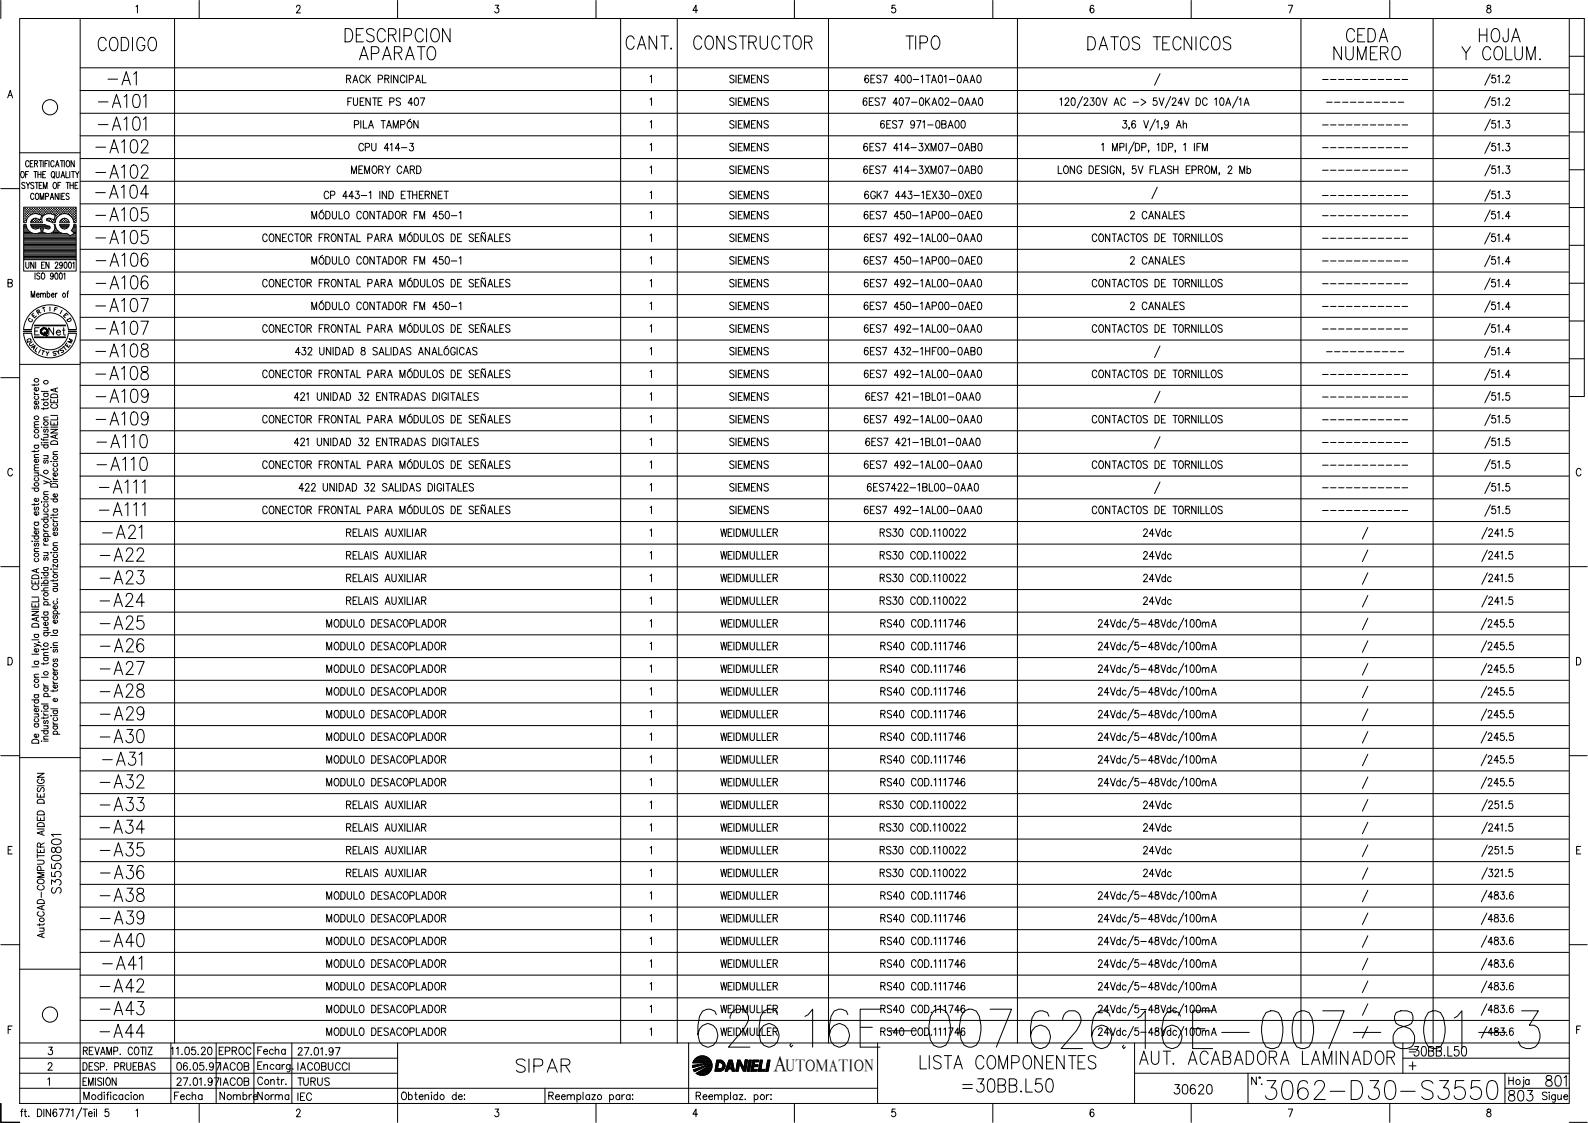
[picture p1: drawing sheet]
<svg xmlns="http://www.w3.org/2000/svg" width="420mm" height="297mm" viewBox="0 0 420 297" stroke-linecap="round" stroke-linejoin="round" font-family="sans-serif">
<defs><g id="words">
<g font-size="15.4">
<text x="183.4" y="278.3">626.16E-007</text>
<text x="271.3" y="278.7">626.16E-007-801-3</text>
</g>
<text font-size="8.8" x="333.7" y="292.1">3062-D30-S3550</text>
<g font-size="7.1">
<text x="90" y="12.3">DESCRIPCION</text>
<text x="93.8" y="16.9">APARATO</text>
<text x="164.4" y="14.1">CANT.</text>
<text x="182.4" y="14.1">CONSTRUCTOR</text>
<text x="238.5" y="14.1">TIPO</text>
<text x="286.5" y="14.5">DATOS TECNICOS</text>
<text x="351.7" y="16.9">NUMERO</text>
<text x="354.9" y="12.3">CEDA</text>
<text x="385.6" y="16.9">Y COLUM.</text>
<text x="390.2" y="12.3">HOJA</text>
<text x="27.5" y="23.6">-A1</text>
<text x="24.7" y="29.6">-A101</text>
<text x="24.7" y="35.6">-A101</text>
<text x="24" y="41.6">-A102</text>
<text x="24" y="53.6">-A104</text>
<text x="24" y="48.3">-A102</text>
<text x="24" y="59.6">-A105</text>
<text x="24" y="65.6">-A105</text>
<text x="24.3" y="71.6">-A106</text>
<text x="24.3" y="77.6">-A106</text>
<text x="24" y="83.6">-A107</text>
<text x="24" y="89.6">-A107</text>
<text x="24" y="95.6">-A108</text>
<text x="24" y="101.6">-A108</text>
<text x="24.3" y="107.6">-A109</text>
<text x="24.3" y="113.6">-A109</text>
<text x="24.3" y="119.6">-A110</text>
<text x="24.3" y="125.6">-A110</text>
<text x="25" y="131.6">-A111</text>
<text x="25" y="137.6">-A111</text>
<text x="25.8" y="143.6">-A21</text>
<text x="25.4" y="149.6">-A22</text>
<text x="25.4" y="155.6">-A23</text>
<text x="25.4" y="161.6">-A24</text>
<text x="25.4" y="167.6">-A25</text>
<text x="25.4" y="173.6">-A26</text>
<text x="25.4" y="179.6">-A27</text>
<text x="25.4" y="185.6">-A28</text>
<text x="25.4" y="191.6">-A29</text>
<text x="25.4" y="197.6">-A30</text>
<text x="25.8" y="203.6">-A31</text>
<text x="25.4" y="209.5">-A32</text>
<text x="25.4" y="215.5">-A33</text>
<text x="25.4" y="221.5">-A34</text>
<text x="25.4" y="227.5">-A35</text>
<text x="25.4" y="233.5">-A36</text>
<text x="25.4" y="239.5">-A38</text>
<text x="25.4" y="245.5">-A39</text>
<text x="25.4" y="251.5">-A40</text>
<text x="25.8" y="257.5">-A41</text>
<text x="25.4" y="263.5">-A42</text>
<text x="25.4" y="269.5">-A43</text>
<text x="25.4" y="275.5">-A44</text>
<text x="135.5" y="284.7">SIPAR</text>
<text x="242.4" y="284">LISTA COMPONENTES</text>
<text x="300.2" y="282.9">AUT. ACABADORA LAMINADOR</text>
<text x="253.6" y="290">=30BB.L50</text>
</g>
<text font-size="6.6" x="24.7" y="14.5">CODIGO</text>
<g font-size="6.2">
<text x="397.9" y="292.5">803</text>
<text x="407.8" y="288.6">801</text>
</g>
<text font-size="5.9" x="204.7" y="283.4">A</text>
<g font-size="5.7">
<text x="16.9" y="237.4" transform="rotate(-90 16.9 237.4)">S3550801</text>
<text x="309.4" y="290.7">30620</text>
</g>
<g font-size="5.3">
<text x="11.6" y="90">Net</text>
<text x="301.3" y="143.2">24Vdc</text>
<text x="301.3" y="149.2">24Vdc</text>
<text x="301.3" y="155.2">24Vdc</text>
<text x="301.3" y="161.2">24Vdc</text>
<text x="301.3" y="215.2">24Vdc</text>
<text x="301.3" y="221.2">24Vdc</text>
<text x="301.3" y="227.2">24Vdc</text>
<text x="301.3" y="233.2">24Vdc</text>
<text x="371.5" y="284.3">+</text>
<text x="57.1" y="292.1">Nombre</text>
<text x="67" y="292.1">Norma</text>
</g>
<g font-size="4.9">
<text x="191.9" y="53.6">SIEMENS</text>
<text x="56.8" y="280.1">EPROC</text>
<text x="57.1" y="288.2">IACOB</text>
<text x="77.6" y="288.2">TURUS</text>
</g>
<g font-size="4.4">
<text x="7.1" y="85.4">E</text>
<text x="16.6" y="92.1">M</text>
<text x="207.9" y="283.4">UTOMATION</text>
</g>
<g font-size="4">
<text x="13.1" y="83.6">F</text>
<text x="6.3" y="86.4">C</text>
<text x="8.5" y="84.3">R</text>
<text x="16.6" y="86.4">D</text>
<text x="6.7" y="92.8">U</text>
<text x="15.2" y="93.8">T</text>
<text x="15.9" y="93.1">E</text>
</g>
<g font-size="3.5">
<text x="8.8" y="94.5">I</text>
<text x="371.5" y="279.4">=</text>
</g>
<g font-size="2.6">
<text x="348.5" y="22.2">-----------</text>
<text x="349.6" y="28.2">----------</text>
<text x="348.5" y="34.2">-----------</text>
<text x="348.5" y="40.2">-----------</text>
<text x="348.5" y="46.2">-----------</text>
<text x="348.5" y="52.9">-----------</text>
<text x="348.5" y="58.2">-----------</text>
<text x="348.5" y="64.2">-----------</text>
<text x="348.5" y="70.2">-----------</text>
<text x="348.5" y="76.2">-----------</text>
<text x="348.5" y="82.2">-----------</text>
<text x="348.5" y="88.2">-----------</text>
<text x="349.6" y="94.2">----------</text>
<text x="348.5" y="100.2">-----------</text>
<text x="348.5" y="106.2">-----------</text>
<text x="348.5" y="112.2">-----------</text>
<text x="348.5" y="118.2">-----------</text>
<text x="348.5" y="124.2">-----------</text>
<text x="348.5" y="130.2">-----------</text>
<text x="348.5" y="136.2">-----------</text>
</g>
</g></defs>
<!-- layer: XR-FG100|CART -->
<g fill="none" stroke="#000" stroke-width=".26">
<path d="M.2 .1v4.8M5.2 4.9h410v287h-410zM21.2 4.9v287M36 1.8l.4-.4v2M52.7 .1v4.8M78.4 1.9l.4-.5 .5 .1 .1 .5-.2 .4-.8 1h1.1M105.2 .1v4.8M131 1.4h1l-.6 .7a.62 .62 0 0 1 .6 1 .62 .62 0 0 1-1.1-.1M157.7 .1v4.8M184.6 2.7h-1.3l.8-1.3v2M210.2 .1v4.8M236.9 1.4h-.8l-.1 .9a.62 .62 0 0 1 .9 0 .62 .62 0 0 1-.1 .9 .62 .62 0 0 1-.9-.2"/>
<path d="M262.7 .1v4.8M289.4 1.7l-.3-.3a1.16 1.16 0 0 0-.1 2 .59 .59 0 0 0 .5-.8 .59 .59 0 0 0-1-.2l-.1 .3M315.2 .1v4.8M340.9 1.4h1.1l-.8 2M367.7 .1v4.8M393.5 1.5v.6a.79 .79 0 0 1 .9 .3 .79 .79 0 0 1-.1 .9 .59 .59 0 0 1-.9-.2 .59 .59 0 0 1 .5-.8l.4-.2 .1-.4-.3-.3zM415.2 4.9h4v100h-4M415.2 14.9h4M2 25.9l.7-2 .6 2M2.3 25.2h.8M415.2 34.9h4M415.2 24.9h4"/>
<path d="M.2 49.9h5M5.2 40.4h16M5.6 45.6l.2-.2a.86 .86 0 0 1 .7 .8 .86 .86 0 0 1-.7 .8l-.3-.6zM6.3 56.7h.1M6.3 56.1h.1M6.3 55.4h.1M6.3 57.3h.1M6.3 58h.1M6.3 58.6h.1M6.3 59.9h.6M6.3 59.6h.5M6.6 57.1h.1"/>
<path d="M6.6 56.4h.1M6.6 55.8h.1M6.6 55.1h.1M6.6 57.7h.1M6.6 58.3h.1M6.6 48.5l-.3-.3-.5 .3 .1 .4 .7 .5-.3 .5-.5-.3M6.6 55.1v.1M6.6 55.7v.2M6.6 56.3v.2M6.6 57v.1M6.6 57.6v.2M6.6 58.2v.2"/>
<path d="M6.8 46.1h.4M6.9 58.9h-.6v-4.1h13.9v4.1h-.6M6.9 59.4h-.6v9.3h13.9v-9.3h-.6M6.9 56.7h.1M6.9 56.1h.1M6.9 55.4h.1M6.9 57.3h.1M6.9 58h.1M6.9 59.4l.2 .8M6.9 48.2l.5 .8 .5-.8M6.9 55.4v.1M6.9 56v.2"/>
<path d="M6.9 56.6v.2M6.9 57.3v.1M6.9 57.9v.2M7.1 58.1l-.2 .8M7.2 57.1h.1M7.2 56.4h.1M7.2 55.8h.1M7.2 55.1h.1M7.3 55.1v.1M7.3 55.7v.2M7.3 56.3v.2M7.3 57v.1"/>
<path d="M7.4 49v.9M7.5 56.7h.2M7.5 56.1h.2M7.5 55.4h.2M7.5 45.4h-.7v1.6M7.6 55.4v.1M7.6 56v.2M7.6 56.6v.2M7.7 42.9a.46 .46 0 0 0-.6-.4 .46 .46 0 0 0-.3 .6v.4a.46 .46 0 0 0 .3 .6 .46 .46 0 0 0 .6-.4M7.8 56.4h.2M7.8 55.8h.2M7.8 55.1h.2"/>
<path d="M7.9 55.1v.1M7.9 55.7v.2M7.9 56.3v.2M8 43.3h.5M8.1 59.4l4 .1M8.1 58.9h3.1M8.1 56.1h.2M8.1 55.4h.2M8.2 59.4l.2 .6 .7 .5 1.6-.3 .2 1.2-.8 .3M8.2 56.6l-.1 .1M8.2 55.4v.1M8.2 56v.2"/>
<path d="M8.3 59.6h3.6M8.3 58.6h.1M8.4 59.9h4.5M8.5 56.4h.1M8.5 55.8h.1M8.5 55.1h.1M8.5 58.3h.1M8.6 55.1v.1M8.6 55.7v.2M8.6 56.3v.2M8.6 58.2v.2M8.8 42.5h-.8v1.6h.8"/>
<path d="M8.8 56.1h.1M8.8 55.4h.1M8.8 58.6h.1M8.8 58h.1M8.8 55.4v.1M8.8 56v.2M8.8 58v.1M8.8 58.5v.2M9 51.5l-.3-.4a.86 .86 0 0 0-.6 .9 .86 .86 0 0 0 .6 .8l.3-.4M9 48.5l-.3-.3-.6 .3 .1 .3 .7 .5a.38 .38 0 0 1-.2 .6l-.6-.3M9 45.4h.8M9.1 56.4h.1"/>
<path d="M9.1 55.8h.1M9.1 55.1h.1M9.1 58.3h.1M9.1 43.3l.7-.1 .1-.6-.8-.1v1.6M9.2 55.1v.1M9.2 55.7v.2M9.2 56.3v.1M9.2 58.2v.2M9.3 48.2h.8M9.4 45.4v1.6M9.4 56.1h.2M9.4 55.4h.2"/>
<path d="M9.4 58h.2M9.4 58.6h.2M9.5 55.4v.1M9.5 56v.2M9.5 57.9v.2M9.5 58.5v.2M9.6 51.2l.1-.1a.86 .86 0 0 1 .6 .9 .86 .86 0 0 1-.6 .8 1.2 1.2 0 0 1-.1-1.6zM9.6 43.3l.3 .8M9.7 56.4h.2M9.7 55.8h.2M9.7 55.1h.2M9.7 58.3h.2"/>
<path d="M9.7 48.2v1.7M9.8 55.1v.1M9.8 55.7v.2M9.8 56.3v.2M9.8 58.2v.2M10 56.1h.2M10 55.4h.2M10 58.6h.2M10 46.1h.8M10 45.4v1.6M10.1 56.6l.9 .3-.3 1.2-1.6-.3-.7 .5-.2 .6M10.1 56.6a2.52 2.52 0 0 0-3.1 1.5"/>
<path d="M10.1 58.1h.1M10.1 55.4v.1M10.1 56v.2M10.1 58.5v.2M10.4 56.4h.1M10.4 55.8h.1M10.4 55.1h.1M10.4 58.3h.1M10.4 49h.4M10.4 42.5h.8M10.5 55.1v.1M10.5 55.7v.2"/>
<path d="M10.5 56.3v.2M10.5 58.2v.2M10.6 52.8v-1.7l.5 1.7 .5-1.7v1.7M10.7 56.7h.1M10.7 56.1h.1M10.7 55.4h.1M10.7 58.6h.1M10.8 55.4v.1M10.8 56v.2M10.8 56.6v.2M10.8 58.5v.2M10.8 58h.1"/>
<path d="M10.8 42.5v1.6M10.8 45.4v1.6M11 56.4h.1M11 55.8h.1M11 55.1h.1M11.1 55.1v.1M11.1 55.7v.2M11.1 56.3v.2M11.1 57.1h.1M11.1 48.2h-.7v1.7h.7M11.3 56.7h.2M11.3 56.1h.2"/>
<path d="M11.3 55.4h.2M11.3 46.1h.5M11.4 55.4v.1M11.4 56v.2M11.4 56.6v.2M11.4 42.5v1.6M11.5 49.9v-1.7l.5 1.7 .4-1.7v1.7M11.6 56.4h.2M11.6 55.8h.2M11.6 55.1h.2M11.7 55.1v.1M11.7 55.7v.2"/>
<path d="M11.7 56.3v.2M11.8 56.8a1.46 1.46 0 0 0-.5 2.1M11.8 56.9a2.21 2.21 0 0 1 1.9-.3l.9 .4-.3 1.1-1.1-.4-.7 .1M11.9 43.3h.5M11.9 56.1h.2M11.9 55.4h.2M12 55.4v.1M12 56v.2M12 59.5l1 .3M12.1 52l.6-.1 .1-.6-.7-.2v1.7M12.1 45.4h-.8v1.6h.8M12.3 56.4h.1"/>
<path d="M12.3 55.8h.1M12.3 55.1h.1M12.4 55.1v.1M12.4 55.7v.2M12.4 56.3v.2M12.5 57.8l-.2 .2 .1 .4 1.5 .5M12.6 56.1h.1M12.6 55.4h.1M12.6 58h.1M12.7 42.5h-.8v1.6M12.7 55.4v.1M12.7 56v.2"/>
<path d="M12.7 57.9v.2M12.9 56.4h.1M12.9 55.8h.1M12.9 55.1h.1M12.9 58.3h.1M13 42.5v1.6M13 55.1v.1M13 55.7v.2M13 56.3v.1M13 58.2v.2M13 59.8l.3 .4-.4 .3M13.2 56.1h.2"/>
<path d="M13.2 55.4h.2M13.2 58h.2M13.3 52.8l.5-1.7 .4 1.7M13.3 55.4v.1M13.3 56v.2M13.3 57.9v.2M13.5 52.2h.6M13.5 56.4h.2M13.5 55.8h.2M13.5 55.1h.2M13.5 58.3h.2M13.6 55.1v.1"/>
<path d="M13.6 55.7v.2M13.6 56.3v.2M13.6 58.2v.2M13.7 45.6l.2-.2a.88 .88 0 0 1 .6 .8 .88 .88 0 0 1-.6 .8l-.4-.6zM13.8 56.1h.2M13.8 55.4h.2M13.8 58.6h.2M13.8 58.9h.8M13.9 55.4v.1M13.9 56v.2M13.9 58.5v.2M14.1 46.7l.3 .4"/>
<path d="M14.1 48.5l.3-.3a.86 .86 0 0 1 .6 .9 .86 .86 0 0 1-.6 .8l-.4-.6zM14.2 56.4h.1M14.2 55.8h.1M14.2 55.1h.1M14.2 58.3h.1M14.3 55.1v.1M14.3 55.7v.2M14.3 56.3v.2M14.3 58.2v.2M14.3 59.4h.3a2.55 2.55 0 0 0 3.1 2.3l.8 .7 1.1-.6M14.3 42.9a.46 .46 0 0 0-.5-.4 .46 .46 0 0 0-.4 .6v.4a.46 .46 0 0 0 .3 .6 .46 .46 0 0 0 .6-.4M14.3 59.4a1.59 1.59 0 0 1-1.2 2.3"/>
<path d="M14.5 58.6h.1M14.5 56.7h.1M14.5 56.1h.1M14.5 55.4h.1M14.5 58h.1M14.6 55.4v.1M14.6 56v.2M14.6 56.6v.2M14.6 57.9v.2M14.6 57.3h.1M14.7 44.1l.5-1.6 .4 1.6M14.8 57.1h.1"/>
<path d="M14.8 56.4h.1M14.8 55.8h.1M14.8 55.1h.1M14.8 57.7h.1M14.9 45.4v1.4l.3 .2 .4-.2 .1-1.4M14.9 43.6h.6M14.9 55.1v.1M14.9 55.7v.2M14.9 56.3v.2M14.9 57v.1M14.9 57.6h.1M15.1 56.7h.2"/>
<path d="M15.1 56.1h.2M15.1 55.4h.2M15.2 55.4v.1M15.2 56v.2M15.2 56.6v.2M15.3 49h.5M15.4 51.1v1.7l-.8-1.7v1.7M15.5 56.4h.1M15.5 55.8h.1M15.5 55.1h.1M15.5 55.1v.1M15.5 55.7v.2"/>
<path d="M15.5 56.3v.2M15.7 56.7h.2M15.7 56.1h.2M15.7 55.4h.2M15.8 58.9h2.5M15.8 58.9a1.25 1.25 0 0 1 1.3-1.2 1.25 1.25 0 0 1 1.2 1.2M15.8 55.4v.1M15.8 56v.2M15.8 56.6v.2M15.9 51.1v1.7M15.9 59.6h2.3M16 42.5h.8"/>
<path d="M16.1 48.2h-.8v1.7M16.1 56.4h.1M16.1 55.8h.1M16.1 55.1h.1M16.1 59.9h1.9M16.1 47l.5-1.6 .5 1.6M16.2 55.1v.1M16.2 55.7v.2M16.2 56.3v.2M16.2 58.3v.1M16.3 51.9h.5M16.3 46.5h.6"/>
<path d="M16.4 56.1h.2M16.4 55.4h.2M16.4 58.6h.2M16.4 42.5v1.6M16.5 55.4v.1M16.5 56v.2M16.5 58v.1M16.5 58.5v.2M16.5 58h.1M16.7 56.4h.1M16.7 55.8h.1M16.7 55.1h.1"/>
<path d="M16.7 58.3h.1M16.8 55.1v.1M16.8 55.7v.2M16.8 56.3v.1M16.8 58.2v.2M17 56.1h.2M17 55.4h.2M17 58h.2M17 58.6h.2M17 42.5v1.6M17.1 51.1h-.8v1.7h.8M17.1 55.4v.1"/>
<path d="M17.1 56v.2M17.1 57.9v.2M17.1 58.5v.2M17.4 56.4h.1M17.4 55.8h.1M17.4 55.1h.1M17.4 58.3h.1M17.4 45.4v1.6h.8M17.4 55.1v.1M17.4 55.7v.2M17.4 56.3v.2M17.4 58.2v.2"/>
<path d="M17.5 48.2h.8M17.7 56.1h.1M17.7 55.4h.1M17.7 58.6h.1M17.7 42.5h.2a.86 .86 0 0 1 .6 .8 .86 .86 0 0 1-.6 .8 1.13 1.13 0 0 1-.2-1.6zM17.7 55.4v.1M17.7 56v.2M17.7 58.5v.2M17.9 48.2v1.7M18 56.4h.1M18 55.8h.1M18 55.1h.1"/>
<path d="M18 56.7a2.58 2.58 0 0 1 1.5 2.2M18 56.7a2.53 2.53 0 0 0-3.4 2.2M18.1 55.1v.1M18.1 55.7v.2M18.1 56.3v.2M18.3 51.3a.4 .4 0 0 0-.6-.1 .4 .4 0 0 0 0 .6l.4 .2a.43 .43 0 0 1 .1 .7 .43 .43 0 0 1-.7-.2M18.3 56.7h.2M18.3 56.1h.2M18.3 55.4h.2M18.3 59.4a1.25 1.25 0 0 1-1.2 1.2 1.25 1.25 0 0 1-1.3-1.2h2.5M18.4 55.4v.1M18.4 56v.2"/>
<path d="M18.4 56.6v.2M18.5 45.4v1.6M18.5 49h.9M18.5 48.2v1.7M18.6 56.4h.2M18.6 55.8h.2M18.6 55.1h.2M18.7 57l.1 .1M18.7 55.1v.1M18.7 55.7v.2M18.7 56.3v.2M18.9 56.7h.2"/>
<path d="M18.9 56.1h.2M18.9 55.4h.2M18.9 45.4h.8M19 57.3h.1M19 55.4v.1M19 56v.2M19 56.6v.2M19.3 57.1h.1M19.3 56.4h.1M19.3 55.8h.1M19.3 55.1h.1M19.3 57.7h.1"/>
<path d="M19.3 45.4v1.6M19.3 55.1v.1M19.3 55.7v.2M19.3 56.3v.2M19.3 57v.1M19.3 57.6v.2M19.4 48.2v1.7M19.5 59.4l-.1 .8-.5 .8 .7 .7M19.6 56.7h.1M19.6 56.1h.1M19.6 55.4h.1M19.6 57.3h.1"/>
<path d="M19.6 58h.1M19.6 59.9h.4M19.6 58.6h.1M19.6 42.5v1.6l-.8-1.6v1.6M19.6 55.4v.1M19.6 56v.2M19.6 56.6v.2M19.6 57.3v.1M19.6 57.9v.2M19.6 58.5v.2M19.6 59.6h.4M19.9 49h.4"/>
<path d="M19.9 57.1h.1M19.9 56.4h.1M19.9 55.8h.1M19.9 55.1h.1M19.9 57.7h.1M19.9 58.3h.1M20 45.4l.4 .7 .5-.7M20 55.1v.1M20 55.7v.2M20 56.3v.2M20 57v.1M20 57.6v.2"/>
<path d="M20 58.2v.2M20.4 46.1v.9M20.6 48.2h-.7v1.7h.7M415.2 54.9h4M415.2 44.9h4M2.1 74.8l1-.1 .1-.6-1.1-.2v2l1.1-.2 .1-.5-.4-.4M6.3 68.7v3h13.9v-3M6.3 64.3h13.7M6.3 64h13.7M6.3 63.7h13.7M6.3 63.4h13.7M6.3 63.1h13.7"/>
<path d="M6.3 62.8h13.7M6.3 62.4h12.1M6.3 62.1h11.8M6.3 61.8h2.3M6.3 61.5h1.7M6.3 61.2h1.3M6.3 60.9h1M6.3 60.5h.8M6.3 60.2h.6M6.3 64.7h13.7M6.3 65h13.7M6.3 65.3h13.7"/>
<path d="M6.3 65.6h13.7M6.3 65.9h13.7M6.3 66.2h13.7M6.3 66.6h13.7M6.3 66.9h13.7M6.3 67.2h13.7M6.3 67.5h13.7M6.3 67.8h13.7M6.3 68.1h13.7M6.3 68.5h13.7M6.8 69.3v1.2l.4 .5 .4-.3 .1-1.4M7 60.2a2.52 2.52 0 0 0 3.1 1.5"/>
<path d="M8.3 78.6v-1.6l.4 1.6 .5-1.6v1.6M8.6 60.2h1.7M9 69.3v1.7l-.9-1.7v1.7M9.3 72.2v1.7M9.4 69.3v1.7M9.7 78h.7l-.2-.4a.48 .48 0 0 0-.6 .5 .48 .48 0 0 0 .6 .5l.2-.2M10.1 61.8h2M10.5 72.4a.42 .42 0 0 0-.6-.2 .42 .42 0 0 0 0 .7l.4 .2a.43 .43 0 0 1 .1 .7 .43 .43 0 0 1-.7-.2M10.7 77.9l.3-.4 .3 .1 .1 1M10.7 77.5v1.1M10.8 60.2h.6M10.8 60.5h.5"/>
<path d="M10.9 60.9h.4M11 61.5h.3M11 72.4l.3-.2a.86 .86 0 0 1 .6 .8 .86 .86 0 0 1-.6 .9l-.3-.4zM11 70.1h.5M11 61.2h.2M11.4 77.9l.3-.4 .3 .1v1M11.8 69.3h-.8v1.7h.8M11.9 60.2h1.3M12.1 61.6l1 .2M12.5 77.8l.1-.2a.48 .48 0 0 1 .6 .5 .48 .48 0 0 1-.6 .5l-.1-.2M12.5 77v1.6M12.9 60.6l-1.3-.4-.3 1.2 .7 .3"/>
<path d="M13 69.3v1.7l-.9-1.7v1.7M13.5 61.8h2.8M13.6 78h.7v-.3a.47 .47 0 0 0-.7 .1 .47 .47 0 0 0 .1 .6l.2 .2 .4-.2M14 61.5h1.7M14.1 72.8l-.2 .3a.42 .42 0 0 1-.6-.4 .42 .42 0 0 1 .7-.3l-.1 1.4-.3 .1-.2-.3M14.3 61.2h1M14.5 60.9h.5M14.6 60.5h.2M14.6 69.7a.39 .39 0 0 1 .5-.4 .39 .39 0 0 1 .2 .7l-.7 1h.8M14.6 60.2h.1M14.7 72.3l.2-.1a.96 .96 0 0 1 0 1.7l-.4-.8zM14.7 77.5v1.1"/>
<path d="M15.2 77.5l-.3 .1-.2 .4M15.8 72.3l.2-.1a.96 .96 0 0 1 0 1.7l-.2-.1-.1-.7zM16.3 60.2h1.4M16.5 69.9l-.2 .4a.42 .42 0 0 1-.6-.5 .42 .42 0 0 1 .7-.3l-.1 1.4-.3 .1-.2-.3M16.7 77.6a.48 .48 0 0 1 .6 .5 .48 .48 0 0 1-.6 .5l-.1-.4zM16.8 72.5l.3-.3v1.7M17.1 69.4l.2-.1a.96 .96 0 0 1 0 1.7l-.4-.7zM17.7 77.5h.4M18.2 77l-.3 .1v1.5M18.3 69.4l.2-.1a.96 .96 0 0 1 0 1.7l-.4-.7zM18.6 62.4h1.4M19.1 60.9h.9"/>
<path d="M19.2 62.1h.8M19.2 61.2h.8M19.3 69.6l.3-.3v1.7M19.3 60.5h.7M19.5 61.5h.5M19.5 60.2h.5M19.7 61.8h.3M415.2 74.9h4M415.2 64.9h4M.2 99.9h5M5.2 96.4h16M6.2 87.1a7 7 0 0 1 7-6.5 7 7 0 0 1 7 6.5"/>
<path d="M8.4 88.2a4.9 4.9 0 0 0 4.8 4.3 4.9 4.9 0 0 0 4.9-4.3M8.4 87.1a4.9 4.9 0 0 1 4.8-4.4 4.9 4.9 0 0 1 4.9 4.4M9.1 89.1h8.2M9.1 89.3h8.2M9.1 86.2h8.2M9.1 86h8.2M9.2 89.2h8M9.2 86.1h8M10.4 86.7h-1.2v1.9M12.2 93l.3 .5 .5-.4M20.2 88.2a7 7 0 0 1-7 6.4 7 7 0 0 1-7-6.4h2.1M415.2 94.9h4"/>
<path d="M415.2 84.9h4M9.1 103.7v.4l.5 .2M9.1 101.6v.5M9.1 119.1v.5M9.1 117.8h1.1M9.1 113.1h1.1M9.1 104.3h1.1M9.3 117.8a.56 .56 0 0 0 .3 .9 .56 .56 0 0 0 .6-.7l-.2-.2M9.3 115a.51 .51 0 0 0 0 .7 .51 .51 0 0 0 .7 0 .51 .51 0 0 0 0-.7M9.3 107.4l-.2 .3 .2 .5 .4-.7h.5v.4l-.2 .3M9.3 104.8a.51 .51 0 0 0 0 .7 .51 .51 0 0 0 .7 0 .51 .51 0 0 0 0-.7M10 106.1a.51 .51 0 0 1 0 .7 .51 .51 0 0 1-.7 .1 .51 .51 0 0 1-.1-.7l.4-.1v.9"/>
<path d="M10 102.5a.51 .51 0 0 1 0 .7 .51 .51 0 0 1-.7 .1 .51 .51 0 0 1-.1-.7l.4-.1v.9M10.2 119.1l-.3 .3h-1.5M10.2 112.3l-1.1 .1v.4l.3 .3M10.2 111.5l-1.1 .1v.4l.3 .3M10.2 101.5v.3h-1.8M10.9 116l.1 .3 .3 .1h1.4M10.9 113h.2zM10.9 117.7h1.8M10.9 103.5h1.8M11 117v.2zM11.6 105.4v.5M11.6 107.9v.5"/>
<path d="M11.6 116.1v.5M11.6 117.1h1.1M11.6 114.9h1.1M11.6 113h1.1M11.6 111.1h1.1M11.6 104h1.1M11.8 117.7a.56 .56 0 0 0 .2 .9 .56 .56 0 0 0 .7-.6l-.2-.3M11.8 113.5l-.2 .3 .2 .5 .4-.7h.5v.4l-.2 .3M11.8 104a.51 .51 0 0 0 0 .8 .51 .51 0 0 0 .7 0 .51 .51 0 0 0 0-.8M12.4 114.9l.3 .4v.3l-1.1 .1M12.7 110.3l-1.1 .1v.3l.3 .4M12.7 107.8v.3h-1.8"/>
<path d="M12.7 105.4v.2l-.3 .1h-1.5M13.4 113.6h1.8l-1.8 .9h1.8M13.4 111.5v.9h1.8v-.9M13.4 105.6v.9h1.8v-.9M13.4 113h1.8M13.4 109.9h1.8M13.5 116.9a.99 .99 0 0 1 1.1-.3 .99 .99 0 0 1 .6 .9h-1.8zM13.5 104.5a1.18 1.18 0 0 1 1.7 .2v.5h-1.8zM13.8 107a.53 .53 0 0 0-.4 .6 .53 .53 0 0 0 .7 .4h.5a.52 .52 0 0 0 .6-.4 .52 .52 0 0 0-.4-.6M14.3 105.9v.6M14.3 111.9v.5M14.6 102.8v.7"/>
<path d="M14.6 115.2v.7M15.2 119.5h-1.1v.4l.3 .3M15.2 115l-1.8 .5 1.8 .6M15.2 110.3v.8h-1.8M15.2 102.6l-1.8 .6 1.8 .5M3.3 124.4a.63 .63 0 0 0-.8-.5 .63 .63 0 0 0-.4 .8v.4a.63 .63 0 0 0 .4 .8 .63 .63 0 0 0 .8-.5M8.4 129.1h1.8M9.1 139.4v.3l.5 .2M9.1 139.9h1.1M9.1 138.1h1.1M9.1 133.2v.5M9.1 125.1h1.1"/>
<path d="M9.1 124.5h1.1M9.1 121h1.1M9.3 138.1a.51 .51 0 0 0 0 .8 .51 .51 0 0 0 .7 0 .51 .51 0 0 0 0-.8M9.3 134.1l-.2 .3 .2 .5 .4-.7h.5v.4l-.2 .3M9.3 129.1a.51 .51 0 0 0 0 .7 .51 .51 0 0 0 .7 0 .51 .51 0 0 0 0-.7M9.3 126.4a.56 .56 0 0 0 .2 .9 .56 .56 0 0 0 .7-.7l-.2-.2M9.9 125.1l.3 .4v.3l-1.1 .1M10 135.4a.51 .51 0 0 1 0 .7 .51 .51 0 0 1-.7 .1 .51 .51 0 0 1-.1-.7l.4-.1v.9M10 131.8a.51 .51 0 0 1 0 .7 .51 .51 0 0 1-.7 0 .51 .51 0 0 1-.1-.6l.4-.1v.9M10 121.4a.51 .51 0 0 1 0 .8 .51 .51 0 0 1-.7 0 .51 .51 0 0 1-.1-.7l.4-.1v.9M10.2 133.1v.3l-1.8 .1M10.2 123.7l-1.1 .1v.3l.3 .4"/>
<path d="M10.2 122.9l-1.1 .1v.3l.3 .4M10.2 120.2l-1.1 .1v.3l.3 .4M10.6 125.6l2.7 1.3M10.9 132.7h.2zM10.9 137.3h1.8M11.6 139.9v.4l.5 .2M11.6 127.2l1.1 .4-1.1 .4M11.6 136h1.1M11.6 132.7h1.1M11.6 130.8h1.1M11.6 120.5h1.1M11.8 137.3a.51 .51 0 0 0 0 .8 .51 .51 0 0 0 .7 0 .51 .51 0 0 0 0-.8"/>
<path d="M11.8 134.6a.51 .51 0 0 0 0 .7 .51 .51 0 0 0 .7 0 .51 .51 0 0 0 0-.7M11.8 133.3a.51 .51 0 0 0 0 .7 .51 .51 0 0 0 .7 0 .51 .51 0 0 0 0-.7M11.8 121.7l-.2 .3v.5h.4l.2-.7 .3-.1 .2 .3-.2 .5M12.4 136l.3 .4v.4h-1.1M12.4 120.5l.3 .4v.3l-1.1 .1M12.7 130l-1.1 .1v.4l.3 .3M12.7 127.6l.6 .2v.3M13.4 136.9h.2zM13.4 127.3h.2zM13.4 122h.2zM13.4 132h1.8M13.5 128.2a.99 .99 0 0 1 1.1-.3 .99 .99 0 0 1 .6 .9h-1.8z"/>
<path d="M14.1 137.4v.3l.5 .3M14.1 126.3v.3l.5 .2M14.1 136v.5M14.1 138h1.1M14.1 136.9h1.1M14.1 134.6h1.1M14.1 127.3h1.1M14.1 126.8h1.1M14.1 122h1.1M14.1 120.2h1.1M14.3 139.6l-.2 .3 .2 .5 .4-.7h.5v.4l-.2 .3M14.3 138.4l-.2 .1a.53 .53 0 0 0 .5 .7 .53 .53 0 0 0 .6-.7l-.2-.1"/>
<path d="M14.3 134.6l-.2 .2a.52 .52 0 0 0 .6 .7 .52 .52 0 0 0 .3-.9M14.3 132a.55 .55 0 0 0 .3 .9 .55 .55 0 0 0 .6-.7l-.2-.2M14.3 123.8l-.2 .1a.54 .54 0 0 0 .5 .8 .54 .54 0 0 0 .6-.8l-.2-.1M14.3 122.5l-.2 .2a.54 .54 0 0 0 .5 .7 .54 .54 0 0 0 .6-.7l-.2-.2M15 130.6l.2 .2a.52 .52 0 0 1-.5 .7 .52 .52 0 0 1-.5-.8l.4-.1v.9M15 125.1l.2 .1a.53 .53 0 0 1-.6 .7 .53 .53 0 0 1-.4-.8h.4v.8M15.2 135.9v.3l-.3 .1h-1.5M418.3 124.4a.63 .63 0 0 0-.8-.5 .63 .63 0 0 0-.4 .8v.4a.63 .63 0 0 0 .4 .8 .63 .63 0 0 0 .8-.5M.2 149.9h5M8.4 159.6v1h1.8v-1M8.4 153.5v1h1.8v-1M8.4 143.2h.2z"/>
<path d="M8.4 157.9h1.8M8.4 141.8h1.8M8.5 152.3a.99 .99 0 0 1 1.1-.2 .99 .99 0 0 1 .6 1h-1.8zM8.8 154.9a.57 .57 0 0 0-.4 .7 .57 .57 0 0 0 .7 .4h.5a.56 .56 0 0 0 .6-.4 .56 .56 0 0 0-.4-.7M9.1 145.9h1.1M9.1 143.2h1.1M9.3 147.7a.51 .51 0 0 0 0 .7 .51 .51 0 0 0 .7 0 .51 .51 0 0 0 0-.7M9.3 143.7l-.2 .3v.4h.4l.2-.7h.3l.2 .3-.2 .5M9.3 141.8a.51 .51 0 0 0 0 .7 .51 .51 0 0 0 .7 0 .51 .51 0 0 0 0-.7M9.3 153.9v.6M9.7 150.6v.7M10 140.4a.51 .51 0 0 1 0 .7 .51 .51 0 0 1-.7 0 .51 .51 0 0 1-.1-.7h.4v.9"/>
<path d="M10.2 158.3v.9h-1.8M10.2 150.4l-1.8 .5 1.8 .6M10.2 145.1h-1.1v.4l.3 .4M10.9 154.8h.2zM10.9 151.5h1.8M10.9 156.3h1.8M10.9 154.3h1.8M11 152.8v.1zM11.6 158v.4l.5 .2M11.6 143.6v.4l.5 .2M11.6 146.2h1.1M11.6 158.6h1.1"/>
<path d="M11.6 154.8h1.1M11.6 152.9h1.1M11.6 150.1h1.1M11.6 144.2h1.1M11.6 141.9h1.7M11.6 140.5h1.1M11.8 154.3a.56 .56 0 0 1 .3-1 .56 .56 0 0 1 .6 .7l-.2 .3M11.8 151.5a.51 .51 0 0 0 0 .7 .51 .51 0 0 0 .7 0 .51 .51 0 0 0 0-.7M11.8 150.1a.56 .56 0 0 0 .3 .9 .56 .56 0 0 0 .6-.6l-.2-.3M11.8 147.4l-.2 .3 .2 .5 .4-.7h.5v.4l-.2 .3M11.8 141.9a.51 .51 0 0 1 0-.7 .51 .51 0 0 1 .7 0 .51 .51 0 0 1 0 .7M12.4 146.2l.3 .3v.4l-1.1 .1"/>
<path d="M12.5 142.4a.51 .51 0 0 1 0 .7 .51 .51 0 0 1-.7 0 .51 .51 0 0 1-.1-.7h.4v.8M12.7 155.5l-1.1 .1v.3l.3 .4M13.4 150.5h.2zM13.4 146.2h.2zM14.1 150.9v.4l.5 .2M14.1 153.3v.5M14.1 155.6h1.1M14.1 154.4h1.1M14.1 151.5h1.1M14.1 150.5h1.1M14.1 148h1.1M14.1 146.2h1.1"/>
<path d="M14.1 144.3h1.1M14.3 158.9l-.2 .2a.54 .54 0 0 0 .5 .7 .54 .54 0 0 0 .6-.7l-.2-.2M14.3 155.6l-.2 .2a.54 .54 0 0 0 .5 .7 .54 .54 0 0 0 .6-.7l-.2-.2M14.3 148l-.2 .1a.54 .54 0 0 0 .5 .7 .54 .54 0 0 0 .6-.7l-.2-.1M14.3 146.6a.56 .56 0 0 0 .2 1 .56 .56 0 0 0 .7-.7l-.2-.3M14.9 154.4l.3 .3v.4h-1.1M15 140.8l.2 .2a.53 .53 0 0 1-.6 .7 .53 .53 0 0 1-.4-.8l.4-.1v.9M15.2 158.4h-.1M15.2 153.3l-.3 .3h-1.5M15.2 149.3v.7l-1.1-.7v.7M15.2 143.5l-1.1 .1v.4l.3 .3M415.2 149.9h4.7"/>
<path d="M2.1 173.9a1.08 1.08 0 0 1 1.2 .6 1.08 1.08 0 0 1-.3 1.3l-.9 .1zM8.4 161.7h1.8l-1.8 1.1h1.8M8.4 176.4h1.8M8.4 173h1.8M8.4 169.2h1.8M8.4 161.1h1.8M8.7 165a.97 .97 0 0 1 1.1-.1 .97 .97 0 0 1 .4 1h-1.8v-.5zM9.1 170.2l1.1 .4-1.1 .5M9.1 179.1h1.1M9.1 174.9h1.1M9.1 167.8h1.1M9.3 174.9a.51 .51 0 0 0 0 .7 .51 .51 0 0 0 .7 0 .51 .51 0 0 0 0-.7"/>
<path d="M9.3 167.8a.56 .56 0 0 0 .2 .9 .56 .56 0 0 0 .7-.6l-.2-.3M9.3 160v.6M9.7 163.4v.8M10 171.6a.51 .51 0 0 1 0 .7 .51 .51 0 0 1-.7 .1 .51 .51 0 0 1-.1-.8h.4v.9M10.2 169.8l.4 .2M10.2 178.3l-1.1 .1v.4l.3 .3M10.2 170.6l.6 .2v.3M10.2 163.2l-1.8 .6 1.8 .6M10.9 179.1h1.8M10.9 163.3h1.8M11.6 171.5v.5M11.6 175.3v.5"/>
<path d="M11.6 173.9h1.1M11.6 173.4h1.1M11.6 167.3h1.7M11.6 166h1.1M11.6 161.9h1.1M11.6 160h1.7M11.8 173.9a.51 .51 0 0 0 0 .7 .51 .51 0 0 0 .7 0 .51 .51 0 0 0 0-.7M11.8 167.3a.51 .51 0 0 0 0 .8 .51 .51 0 0 0 .7 0 .51 .51 0 0 0 0-.8M11.8 163.3a.51 .51 0 0 0 0 .7 .51 .51 0 0 0 .7 0 .51 .51 0 0 0 0-.7M11.8 161.9a.51 .51 0 0 0 0 .7 .51 .51 0 0 0 .7 0 .51 .51 0 0 0 0-.7M11.8 160a.51 .51 0 0 1 0-.7 .51 .51 0 0 1 .7 0 .51 .51 0 0 1 0 .7M12.4 166l.3 .4v.4h-1.1"/>
<path d="M12.5 164.6a.51 .51 0 0 1 0 .7 .51 .51 0 0 1-.7 .1 .51 .51 0 0 1-.1-.7l.4-.1v.9M12.7 175.2v.3l-.3 .1h-1.5M12.7 172.6l-1.1 .1v.3l.3 .4M12.7 171.4v.3l-1.8 .1M13.4 171.3h.2zM13.4 168.1h1.8M14.1 176.7v.4l.5 .2M14.1 177.3h1.1M14.1 171.3h1.1M14.1 170.8h1.1M14.1 166.7h1.1M14.1 162.4h1.7"/>
<path d="M14.3 179l-.2 .1a.54 .54 0 0 0 .5 .7 .54 .54 0 0 0 .6-.7l-.2-.1M14.3 174.3l-.2 .3v.3h.4l.2-.5 .3-.1 .2 .3-.2 .4M14.3 171.7l-.2 .3v.5h.4l.2-.7 .3-.1 .2 .3-.2 .5M14.3 166.7l-.2 .1a.52 .52 0 0 0 .6 .8 .52 .52 0 0 0 .3-.9M14.3 162.8l-.2 .3 .2 .5 .4-.7h.5v.4l-.2 .3M14.3 162.4l-.2-.2a.52 .52 0 0 1 .6-.7 .52 .52 0 0 1 .3 .9M15 177.7a.5 .5 0 0 1 0 .7 .5 .5 0 0 1-.7 .1 .5 .5 0 0 1-.1-.7l.4-.1v.8M15 164a.55 .55 0 0 1-.3 .9 .55 .55 0 0 1-.6-.6l.5-.3v.8M15 160.2l.2 .1a.52 .52 0 0 1-.5 .8 .52 .52 0 0 1-.5-.8l.4-.1v.9M15.2 170h-1.1v.4l.3 .4M417.1 173.9a1.01 1.01 0 0 1 1.2 1 1.01 1.01 0 0 1-1.2 1zM.2 199.9h5"/>
<path d="M8.4 185.1h1.8M8.5 195.8a.99 .99 0 0 1 1.2-.2 .99 .99 0 0 1 .5 1h-1.8zM9.1 186.4v.3l.5 .2M9.1 191.5h1.1M9.1 188.8h1.1M9.1 186.9h1.1M9.1 183.8h1.1M9.3 191.5a.51 .51 0 0 0 0 .7 .51 .51 0 0 0 .7 0 .51 .51 0 0 0 0-.7M9.3 190.1a.51 .51 0 0 0 0 .7 .51 .51 0 0 0 .7 0 .51 .51 0 0 0 0-.7M9.3 185.1a.51 .51 0 0 0 0 .7 .51 .51 0 0 0 .7 0 .51 .51 0 0 0 0-.7M9.3 183.8a.56 .56 0 0 0 .2 .9 .56 .56 0 0 0 .7-.6l-.2-.3M9.3 181a.51 .51 0 0 0 0 .7 .51 .51 0 0 0 .7 0 .51 .51 0 0 0 0-.7"/>
<path d="M9.9 188.8l.3 .4v.4h-1.1M10 194.2a.51 .51 0 0 1 0 .7 .51 .51 0 0 1-.7 0 .51 .51 0 0 1-.1-.7h.4v.8M10 187.4a.51 .51 0 0 1 0 .7 .51 .51 0 0 1-.7 0 .51 .51 0 0 1-.1-.7h.4v.8M10.9 196h.2zM10.9 188.1h.2zM10.9 193.3h1.8M10.9 186.2h1.8M11.6 188.5v.4l.5 .2M11.6 180.9v.4l.5 .2M11.6 189.6v.5M11.6 196h1.1M11.6 195.5h1.1"/>
<path d="M11.6 192h1.1M11.6 189.1h1.1M11.6 188.1h1.1M11.6 186.7h1.1M11.6 184.3h1.7M11.6 182h1.1M11.6 181.5h1.1M11.8 193.3a.51 .51 0 0 0 0 .7 .51 .51 0 0 0 .7 0 .51 .51 0 0 0 0-.7M11.8 190.6l-.2 .3v.4h.4l.2-.6 .3-.1 .2 .3v.4l-.2 .1M11.8 186.7a.51 .51 0 0 0 0 .8 .51 .51 0 0 0 .7 0 .51 .51 0 0 0 0-.8M11.8 184.3a.51 .51 0 0 1 0-.8 .51 .51 0 0 1 .7 0 .51 .51 0 0 1 0 .8M11.8 182a.51 .51 0 0 0 0 .7 .51 .51 0 0 0 .7 0 .51 .51 0 0 0 0-.7"/>
<path d="M12.4 192l.3 .3v.4l-1.1 .1M12.7 194.7l-1.1 .1v.4l.3 .3M12.7 189.6v.3h-.3h-1.5M13.4 189.3h.2zM13.4 187.5h1.8M14.1 191v.3l.5 .2M14.1 180.2v.3l.5 .2M14.1 194.2h1.7M14.1 192.1h1.1M14.1 191.5h1.1M14.1 189.3h1.1M14.1 188h1.1"/>
<path d="M14.1 182.5v.5M14.1 180.7h1.1M14.3 194.2l-.2-.1a.52 .52 0 0 1 .6-.7 .52 .52 0 0 1 .3 .8M14.3 192.1l-.2 .1a.54 .54 0 0 0 .5 .7 .54 .54 0 0 0 .6-.7l-.2-.1M14.3 189.8l-.2 .1a.52 .52 0 0 0 .6 .8 .52 .52 0 0 0 .3-.9M14.3 188l-.2 .1a.52 .52 0 0 0 .6 .7 .52 .52 0 0 0 .3-.8M15 184.7a.5 .5 0 0 1 0 .7 .5 .5 0 0 1-.7 .1 .5 .5 0 0 1-.1-.7l.4-.1v.9M15 181.2l.2 .1a.53 .53 0 0 1-.6 .7 .53 .53 0 0 1-.4-.8h.4v.8M15.2 182.4v.3l-.3 .1h-1.5M415.2 199.9h4.7M5.2 200.4h16M9.9 216v1h1.8v-1"/>
<path d="M9.9 209.9v.9h1.8v-.9M9.9 204.5h1.8l-1.8 1.1h1.8M9.9 219.3h1.8M9.9 207.8h1.8M9.9 214.8a.99 .99 0 0 1 1.2-.3 .99 .99 0 0 1 .6 1h-1.8zM9.9 211.7a.99 .99 0 0 1 1.2-.3 .99 .99 0 0 1 .6 1.1h-1.8zM10.1 217.7a.98 .98 0 0 1 1.1-.1 .98 .98 0 0 1 .5 1h-1.8v-.5zM10.1 208.3l-.2 .4 .2 .7 .4-.2 .7-.9h.2l.3 .4-.3 .7M10.3 206.1a.61 .61 0 0 0-.4 .7 .61 .61 0 0 0 .6 .4h.5a.6 .6 0 0 0 .7-.5 .6 .6 0 0 0-.7-.6v.3M10.7 210.3v.5M10.7 216.4v.6M11.7 219.7l-1.8 .6 1.8 .7"/>
<path d="M2.2 224.8h.6M3.2 223.9h-1v2h1M9.9 227.5h1.3l.5 .5-.1 .4-.4 .2h-1.3M9.9 224.5v1h1.8M9.9 226.3h1.8M9.9 225.8v1.1M9.9 232.9a.89 .89 0 0 1 1.1-.4 .89 .89 0 0 1 .6 1 .89 .89 0 0 1-1.1 .3 .89 .89 0 0 1-.6-.9zM10.1 238.1a.98 .98 0 0 1 1.1-.1 .98 .98 0 0 1 .5 1h-1.8v-.5zM10.3 234.2a.61 .61 0 0 0-.4 .7 .61 .61 0 0 0 .6 .5h.5a.61 .61 0 0 0 .7-.5 .61 .61 0 0 0-.4-.7M10.7 224.1l-.1-1-.6-.1-.1 1.1h1.8M10.8 230.2l-.1-.9-.2-.2-.5 .1-.1 1h1.8M11.1 239.7v.8"/>
<path d="M11.7 239.5l-1.8 .6 1.8 .6M11.7 230.8h-1.8l1.8 .7-1.8 .6h1.8M417.2 224.8h.6M418.2 223.9h-1v2h1M.2 249.9h5M5.2 256.4h16M10.3 241.2a.61 .61 0 0 0-.4 .7 .61 .61 0 0 0 .6 .4h.5a.61 .61 0 0 0 .7-.4 .61 .61 0 0 0-.4-.7M10.5 245.5h1.2M10.5 244.3v.6M11.1 247v.8M11.3 245.5l.4 .4-.1 .4h-1.1M11.7 246.8l-1.8 .6 1.8 .6"/>
<path d="M11.7 244.2l-.1 .3-.3 .1h-1.4M415.2 249.9h4.7M2.2 272.3h.6M3.2 271.4h-1v2M5.2 275.9h410M5.2 279.9h100M45.2 275.9v16M57.2 275.9v16M67.2 275.9v16M77.2 275.9v16M105.2 275.9v21M182.2 275.9v16"/>
<path d="M232.2 275.9v16M300.2 275.9v16M371.2 279.9h44M417.2 272.3h.6M418.2 271.4h-1v2M.2 291.9v5h5M5.2 283.9h100M5.2 287.9h227M5.5 294h.5M6.1 293.4h-.3l-.1 1.9M6.4 294h.6M6.6 293.4v1.6l.1 .3h.4"/>
<path d="M7.6 295.1l.1 .2M9.9 293.4a1.01 1.01 0 0 1 1.2 1 1.01 1.01 0 0 1-1.2 .9zM11.6 293.4v1.9M13.4 293.4v1.9l-1.2-1.9v1.9M15 293.6l-.5-.2a1.12 1.12 0 0 0 .1 1.9 .59 .59 0 0 0 .5-.8 .59 .59 0 0 0-1-.1l-.1 .3M15.7 293.4h1.1l-.8 1.9M17.3 293.4h1.1l-.8 1.9M18.9 293.7l.4-.3v1.9M21.6 293l-1.4 3M22 293.4h1.1M22.5 293.4v1.9M23.4 294.6h1l-.1-.4a.63 .63 0 0 0-1 .4 .63 .63 0 0 0 .8 .7l.3-.3"/>
<path d="M25 293.4v.1zM25 294v1.3M25.5 293.4v1.9M28.7 293.4h-.8l-.1 .8a.6 .6 0 0 1 .9 0 .6 .6 0 0 1-.1 .9 .6 .6 0 0 1-.9-.1M36 293.7l.4-.3v2M52.7 291.9v5M78.4 293.9l.4-.5 .5 .1 .1 .4-.2 .5-.8 1h1.1M131 293.4h1l-.6 .7a.62 .62 0 0 1 .6 1 .62 .62 0 0 1-1.1-.1M144.2 287.9v4M157.7 291.9v5M184.2 284h3.2M184.3 283.8h3.2"/>
<path d="M184.4 284.1h2.8M184.6 294.7h-1.3l.8-1.3v2M184.7 284.2h2.2M185 284.3h1.6M188.3 281.2a2.64 2.64 0 0 1-1.1 2.9 2.64 2.64 0 0 1-3.1-.2l3-1.7-.2-.2M210.2 291.9v5M236.9 293.4h-.8l-.1 .8a.62 .62 0 0 1 .9 .1 .62 .62 0 0 1-.1 .9 .62 .62 0 0 1-.9-.2M262.7 291.9v5M289.4 293.7l-.3-.3a1.16 1.16 0 0 0-.1 2 .59 .59 0 0 0 .5-.9 .59 .59 0 0 0-1-.1l-.1 .3M300.2 283.9h115M315.2 291.9v5M330.2 283.9v8"/>
<path d="M340.9 293.4h1.1l-.8 2M367.7 291.9v5M393.5 293.5v.5a.79 .79 0 0 1 .9 .4 .79 .79 0 0 1-.1 .9 .59 .59 0 0 1-.9-.2 .59 .59 0 0 1 .5-.9l.4-.2 .1-.3-.3-.3zM398.2 287.9h17M415.2 296.9h4.7"/>
<circle cx="13.2" cy="28.4" r="2.01"/>
<circle cx="9.6" cy="100.6" r=".56"/>
<circle cx="9.6" cy="114.1" r=".56"/>
<circle cx="9.6" cy="110.5" r=".56"/>
<circle cx="12.1" cy="106.9" r=".56"/>
<circle cx="12.1" cy="101.1" r=".56"/>
<circle cx="12.1" cy="112" r=".56"/>
<circle cx="9.6" cy="128.1" r=".56"/>
<circle cx="12.1" cy="131.7" r=".56"/>
<circle cx="12.1" cy="124.8" r=".56"/>
<circle cx="12.1" cy="139.1" r=".56"/>
<circle cx="14.6" cy="121.1" r=".55"/>
<circle cx="9.6" cy="146.8" r=".56"/>
<circle cx="12.1" cy="157.2" r=".56"/>
<circle cx="14.6" cy="152.4" r=".55"/>
<circle cx="14.6" cy="145.2" r=".56"/>
<circle cx="12.1" cy="170.5" r=".56"/>
<circle cx="12.1" cy="178.1" r=".56"/>
<circle cx="14.6" cy="175.9" r=".55"/>
<circle cx="9.6" cy="180.1" r=".56"/>
<circle cx="11" cy="243.3" r=".58"/>
<circle cx="13.2" cy="268.4" r="2.01"/>
</g>
<!-- layer: 0 -->
<g fill="none" stroke="#000" stroke-width=".26">
<path d="M96.9 19.9v2M98 19.9l-1.1 1.3M103.5 19.9v2M105.3 19.9v2l-1.2-2v2M107.6 19.9v2M111.8 19.9v2h.9M194.7 19.9v2M196.4 19.9h-1v2h1M199.9 19.9h-1.1v2h1.1M201.5 19.9v2l-1.1-2v2M231.5 19.9h-1.1v2h1.1M233.6 19.9h1.1l-.8 2"/>
<path d="M245 19.9h1.1M245.6 19.9v2M306.9 19.5l-1.4 3M394.3 19.5l-1.4 3M395.6 19.9h-.8l-.1 .9a.62 .62 0 0 1 .9 0 .62 .62 0 0 1-.1 .9 .62 .62 0 0 1-.9-.2M91.7 20.9l.9-.1 .1-.7-.3-.2h-.7v2M92 26.9h.7M92.2 20.9l.6 1M93.1 25.9h-1.1v2M93.4 21.9l.6-2 .7 2M93.5 25.9v1.4a.55 .55 0 0 0 .6 .6 .55 .55 0 0 0 .5-.6v-1.4M93.6 21.2h.8"/>
<path d="M93.8 33l.9-.2 .2-.2-.1-.5-1-.2v2M95.3 26.9h.6M95.5 31.9v2M96.1 31.9v2h1M96.2 38.4a.63 .63 0 0 0-.8-.5 .63 .63 0 0 0-.4 .8v.4a.63 .63 0 0 0 .4 .8 .63 .63 0 0 0 .8-.5M96.3 25.9h-1v2h1M96.4 20.4a.61 .61 0 0 0-.8-.5 .61 .61 0 0 0-.4 .7v.6a.61 .61 0 0 0 .4 .7 .61 .61 0 0 0 .8-.5M96.6 38.9l1-.1 .2-.2-.1-.5-1.1-.2v2M97.2 20.8l.8 1.1M97.5 33.9l.7-2 .6 2M97.7 33.2h.9M98 25.9v2l-1.2-2v2"/>
<path d="M98.3 37.9v1.4a.57 .57 0 0 0 .6 .6 .57 .57 0 0 0 .6-.6v-1.4M98.6 25.9h1.1M99.1 25.9v2M100 26.9h.7M100.1 20.9h.9l.2-.3-.1-.5-.3-.2h-.7v2M100.8 31.9h1.1M101.1 25.9h-1.1v2h1.1M101.4 31.9v2M101.8 20.9l1-.1v-.8l-1-.1v2M102.3 33.9l.6-2 .7 2M102.4 20.9l.5 1M102.5 33.2h.8"/>
<path d="M102.9 39.2h-1.2l.8-1.3v2M103.1 27l1-.1 .2-.3-.2-.6-1-.1v2M103.3 38.3l.4-.4v2M104.1 33.9v-2l.6 2 .7-2v2M105.8 39.2h-1.2l.8-1.3v2M106 26.2a.56 .56 0 0 0-.7-.3 .56 .56 0 0 0-.4 .7l.9 .4 .2 .3a.62 .62 0 0 1-.5 .6 .62 .62 0 0 1-.7-.3M106 33l1-.2 .1-.2v-.5l-1.1-.2v2M106.2 39.1h1.5M107.1 20.4a.63 .63 0 0 0-.7-.5 .63 .63 0 0 0-.5 .7v.6a.63 .63 0 0 0 .5 .7 .63 .63 0 0 0 .7-.5M108 32.2a.49 .49 0 0 1 .8 .2 .85 .85 0 0 1 .2 1 .85 .85 0 0 1-1 .4 1.08 1.08 0 0 1 0-1.6zM108.3 20.9h.9l.2-.3-.1-.5-.3-.2h-.7v2M108.5 37.9h.8l-.4 .8a.6 .6 0 0 1 .4 .9 .6 .6 0 0 1-1-.1"/>
<path d="M108.7 31.5l-.7 .4M109.2 27.2h-1.2l.8-1.3v2M109.9 26l.3-.1a1.22 1.22 0 0 1 0 2h-.1a1.37 1.37 0 0 1-.2-1.9zM110 21.9l.6-2 .7 2M110.2 21.2h.8M110.6 31.9v2l-1.1-2v2M111.2 25.9h1.2l-.9 2M172 20.3l.4-.4v2M172 26.3l.4-.4v2M172 32.3l.4-.4v2M172 38.3l.4-.4v2M194.2 20.2a.61 .61 0 0 0-.6-.3 .61 .61 0 0 0-.5 .5l.3 .4 .7 .2 .1 .6a.67 .67 0 0 1-1.1 0"/>
<path d="M194.2 26.2a.61 .61 0 0 0-.6-.3 .61 .61 0 0 0-.5 .5l1.1 .9v.3l-.4 .3-.7-.3M194.2 32.2a.61 .61 0 0 0-.6-.3 .61 .61 0 0 0-.5 .5l.2 .3 .8 .4a.46 .46 0 0 1-.3 .8l-.5-.1-.2-.2M194.2 38.2l-.4-.3-.7 .3 .2 .5 .8 .4 .1 .5a.67 .67 0 0 1-1.1 0M194.7 25.9v2M194.7 31.9v2M194.7 37.9v2M195.4 20.9h.6M195.4 26.9h.6M195.4 32.8h.6M195.4 38.8h.6M196.4 25.9h-1v2h1M196.4 31.9h-1v2h1"/>
<path d="M196.4 37.9h-1v2h1M196.9 21.9v-2l.6 2 .7-2v2M196.9 27.9v-2l.6 2 .7-2v2M196.9 33.9v-2l.6 2 .7-2v2M196.9 39.9v-2l.6 2 .7-2v2M198.8 20.9h.7M198.8 26.9h.7M198.8 32.8h.7M198.8 38.8h.7M199.9 25.9h-1.1v2h1.1M199.9 31.9h-1.1v2h1.1M199.9 37.9h-1.1v2h1.1"/>
<path d="M201.5 25.9v2l-1.1-2v2M201.5 31.9v2l-1.1-2v2M201.5 37.9v2l-1.1-2v2M203.3 20.2a.61 .61 0 0 0-.7-.3 .61 .61 0 0 0-.5 .5l.4 .4 .6 .2 .2 .6a.67 .67 0 0 1-1.2 0M203.3 26.2a.61 .61 0 0 0-.6-.3 .61 .61 0 0 0-.6 .5l1.2 .9v.3l-.4 .3-.8-.3M203.3 32.2a.61 .61 0 0 0-.6-.3 .61 .61 0 0 0-.6 .5l.2 .3 .9 .4a.46 .46 0 0 1-.3 .8l-.6-.1-.2-.2M203.3 38.2l-.4-.3-.8 .3 .2 .5 .9 .4 .1 .5a.67 .67 0 0 1-1.2 0M229.3 26.2v-.2l-.4-.1a1.49 1.49 0 0 0-.3 1.9 .55 .55 0 0 0 .7-.2 .55 .55 0 0 0-.1-.7 .55 .55 0 0 0-.8 .1v.2M229.5 38.2l-.5-.3a1.12 1.12 0 0 0 .1 2 .59 .59 0 0 0 .5-.9 .59 .59 0 0 0-1-.1l-.1 .3M229.8 20.2l-.4-.3a1.16 1.16 0 0 0 0 2 .59 .59 0 0 0 .5-.8 .59 .59 0 0 0-1-.2l-.1 .3M230 26.9h.6M230.2 38.8h.6"/>
<path d="M230.4 20.9h.7M231.1 25.9h-1.1v2h1.1M231.2 37.9h-1v2h1M232.7 26.2a.56 .56 0 0 0-.7-.3 .56 .56 0 0 0-.4 .7l.9 .4 .2 .3a.62 .62 0 0 1-.5 .6 .62 .62 0 0 1-.7-.3M232.8 38.2l-.4-.3-.7 .3 .2 .5 .8 .4 .1 .5a.68 .68 0 0 1-1.1 0M233.1 20.2a.63 .63 0 0 0-1.1 0l.1 .4 .9 .4 .1 .6a.63 .63 0 0 1-1.1 0M233.1 25.9h1.2l-.8 2M233.3 37.9h1.1l-.8 2M233.9 32.2v-.2l-.4-.1a1.49 1.49 0 0 0-.3 1.9 .56 .56 0 0 0 .7-.2 .56 .56 0 0 0-.1-.7 .56 .56 0 0 0-.8 .1v.2M234.6 32.8h.6M235.7 31.9h-1.1v2h1.1M237.3 32.2a.56 .56 0 0 0-.7-.3 .56 .56 0 0 0-.4 .7l.9 .4 .2 .3a.61 .61 0 0 1-.5 .6 .61 .61 0 0 1-.7-.3"/>
<path d="M237.5 27.2h-1.2l.8-1.3v2M237.7 39.2h-1.2l.8-1.3v2M237.7 31.9h1.2l-.8 2M238 21.2h-1.3l.9-1.3v2M238.1 38.3l.4-.4v2M238.2 26l.3-.1a1.22 1.22 0 0 1 0 2h-.1a1.37 1.37 0 0 1-.2-1.9zM238.6 20l.4-.1 .4 .4v1.2l-.6 .4a1.51 1.51 0 0 1-.2-1.9zM239.5 25.9h1.2l-.8 2M240.2 20l.4-.1a1.26 1.26 0 0 1 0 2h-.1a1.44 1.44 0 0 1-.3-1.9zM240.6 39.2h-1.2l.8-1.3v2M241 39.1h1.4M241.2 27h1.4"/>
<path d="M241.6 21h1.5M242 32.6a.54 .54 0 0 1-.8 .4 .54 .54 0 0 1-.2-.8 .54 .54 0 0 1 .9 0l.1 .4a.94 .94 0 0 1-.7 1.3l-.3-.3M242.5 31.9h1.2l-.8 2M243.2 37.9h.9l-.4 .8a.59 .59 0 0 1 .4 .9 .59 .59 0 0 1-1-.1M243.5 26l.4-.1a1.28 1.28 0 0 1 0 2h-.1a1.37 1.37 0 0 1-.3-1.9zM243.7 20.3l.4-.4v2M244.1 32.3l.5-.4v2M244.7 37.9l1.2 2M244.9 25.9v2M245.3 26.7l.7 1.2M245.4 33h1.5M245.9 37.9l-1.2 2"/>
<path d="M246 25.9l-1.1 1.3M246.3 39.9v-2l.7 2 .6-2v2M246.5 21.9l.6-2 .7 2M246.6 27.9l.6-2 .7 2M246.7 21.2h.8M246.8 27.2h.8M247.8 32l.4-.1a1.28 1.28 0 0 1 0 2h-.2a1.49 1.49 0 0 1-.2-1.9zM248.5 20l.4-.1a1.26 1.26 0 0 1 0 2h-.2a1.44 1.44 0 0 1-.2-1.9zM248.5 38l.4-.1a1.22 1.22 0 0 1 0 2h-.1a1.42 1.42 0 0 1-.3-1.9zM248.6 26l.4-.1a1.22 1.22 0 0 1 0 2h-.2a1.42 1.42 0 0 1-.2-1.9zM249.2 32.8h.9l.1-.7-1-.2v2l1-.2 .1-.5-.4-.4M249.9 20.3l.4-.4v2"/>
<path d="M249.9 37.9h1.1l-.8 2M250.1 26.4l.1-.4 .5-.1 .3 .6-1 1.4h1.1M250.9 33.9l.6-2 .7 2M251.1 33.2h.8M251.2 21h1.4M251.5 39.1h1.5M251.6 27h1.5M252.9 32l.4-.1a1.22 1.22 0 0 1 0 2h-.1a1.37 1.37 0 0 1-.3-1.9zM253.5 20l.4-.1a1.33 1.33 0 0 1 0 2l-.6-.4v-1.2zM253.9 38l.4-.1a1.22 1.22 0 0 1 0 2h-.2a1.37 1.37 0 0 1-.2-1.9zM254 26l.3-.1a1.22 1.22 0 0 1 0 2h-.1a1.37 1.37 0 0 1-.2-1.9zM254.5 32l.4-.1a1.28 1.28 0 0 1 0 2h-.1a1.37 1.37 0 0 1-.3-1.9z"/>
<path d="M254.9 21.9l.6-2 .7 2M255.1 21.2h.8M255.2 39.9l.7-2 .6 2M255.3 27.9l.7-2 .6 2M255.5 39.2h.8M255.6 27.2h.8M256.7 21.9l.6-2 .6 2M256.9 21.2h.8M257 38.8h1l.1-.7-1.1-.2v2l1-.1 .1-.6-.3-.4M257.1 27.9l.7-2 .6 2M257.3 27.2h.8M258.7 20l.4-.1a1.26 1.26 0 0 1 0 2h-.2a1.44 1.44 0 0 1-.2-1.9z"/>
<path d="M259 38l.4-.1a1.28 1.28 0 0 1 0 2h-.2a1.49 1.49 0 0 1-.2-1.9zM259.1 26l.4-.1a1.28 1.28 0 0 1 0 2h-.1a1.37 1.37 0 0 1-.3-1.9zM280.5 26.3l.3-.4v2M281.8 26.4l.2-.4 .5-.1 .3 .6-1.1 1.4h1.2M283.6 26l.4-.1a1.28 1.28 0 0 1 0 2h-.2a1.49 1.49 0 0 1-.2-1.9zM286.4 25.5l-1.4 3.1M286.9 26.4l.1-.4 .5-.1 .3 .6-1 1.4h1.1M288.5 25.9h.9l-.4 .8a.61 .61 0 0 1 .4 .9 .61 .61 0 0 1-1-.1M290.2 26l.5-.1a1.28 1.28 0 0 1 0 2h-.2a1.49 1.49 0 0 1-.3-1.9zM291.5 38.3l.4-.4v2M291.6 25.9l.7 2 .6-2M294.3 39.9v-2l.7 2 .6-2v2"/>
<path d="M294.8 27.9l.6-2 .7 2M295 27.2h.8M296.3 38.9l1-.1v-.7l-1-.2v2M297.2 31.9h.9l-.5 .8a.6 .6 0 0 1 .5 .9 .6 .6 0 0 1-1.1-.1M297.8 26.4a.63 .63 0 0 0-.8-.5 .63 .63 0 0 0-.5 .8v.4a.63 .63 0 0 0 .5 .8 .63 .63 0 0 0 .8-.5M298 37.9v2M298.8 33.8h-.2h.2l-.2 .5M299.8 27h1.4M300.1 37.5l-1.5 3.1M300.4 32.2l-.1-.2-.4-.1a1.12 1.12 0 0 0 .1 2 .56 .56 0 0 0 .5-.6 .56 .56 0 0 0-.5-.5 .56 .56 0 0 0-.6 .4M300.4 37.9a1.01 1.01 0 0 1 1.2 1 1.01 1.01 0 0 1-1.2 1zM301.9 26.2l1.3 .8-1.3 .9"/>
<path d="M302.1 38.9l1-.1 .1-.2-.1-.5-1-.2v2M302.6 31.9l.6 2 .7-2M304 39.8l-.1-.1-.1 .6M305.7 31.5l-1.5 3.1M306 32.3l.4-.4v2M306 25.9h-.8l-.1 .8a.63 .63 0 0 1 1 .1 .63 .63 0 0 1-.1 .9 .63 .63 0 0 1-.9-.2M306.2 38.3l.4-.4v2M306.7 25.9l.6 2 .7-2M307.5 33.8h-.2h.2l-.2 .5M307.5 37.9a1.08 1.08 0 0 1 1.1 .7 1.08 1.08 0 0 1-.3 1.2l-.8 .1zM309.2 32.6a.54 .54 0 0 1-.8 .4 .54 .54 0 0 1-.2-.8 .54 .54 0 0 1 .9 0l.1 .4a.94 .94 0 0 1-.7 1.3l-.3-.3M309.2 38.9l.9-.1 .2-.2-.1-.5-1-.2v2"/>
<path d="M309.8 25.5l-1.5 3.1M310.2 26.4l.1-.4 .5-.1 .3 .6-1 1.4h1.1M311 39.8h-.1h.1l-.1 .5M311.2 33.9l.7-2 .6 2M311.5 33.2h.8M312.9 27.2h-1.2l.8-1.3v2M313.1 33l.3-.4 .5 .1v1.2M313.1 31.9v2M313.2 38.3l.4-.4v2M313.3 25.9l.7 2 .6-2M316 37.9v2M316.5 25.9a1.01 1.01 0 0 1 1.2 1 1.01 1.01 0 0 1-1.2 1z"/>
<path d="M316.7 38.8h.6M317.7 37.9h-1v2M318.1 39.9v-2l.7 2 .6-2v2M319.4 26.4a.63 .63 0 0 0-.8-.5 .63 .63 0 0 0-.4 .8v.4a.63 .63 0 0 0 .4 .8 .63 .63 0 0 0 .8-.5M321.4 26.3l.4-.4v2M323 26l.3-.1a1.22 1.22 0 0 1 0 2h-.1a1.37 1.37 0 0 1-.2-1.9zM324.3 27.9l.7-2 .6 2M324.6 27.2h.8M327.6 25.5l-1.5 3.1M327.9 26.3l.4-.4v2M329.2 27.9l.6-2 .7 2M329.4 27.2h.8"/>
<path d="M394.3 25.5l-1.4 3.1M394.3 31.5l-1.4 3.1M394.3 37.5l-1.4 3.1M395.6 25.9h-.8l-.1 .8a.63 .63 0 0 1 .9 .1 .63 .63 0 0 1-.1 .9 .63 .63 0 0 1-.9-.2M395.6 31.9h-.8l-.1 .9a.63 .63 0 0 1 .9 0 .63 .63 0 0 1-.1 .9 .63 .63 0 0 1-.9-.2M395.6 37.9h-.8l-.1 .9a.62 .62 0 0 1 .9 0 .62 .62 0 0 1-.1 .9 .62 .62 0 0 1-.9-.2M396.3 20.3l.4-.4v2M396.3 26.3l.4-.4v2M396.3 32.3l.4-.4v2M396.3 38.3l.4-.4v2M397.6 21.7v.2l.1-.1M397.6 27.7l.1 .1"/>
<path d="M397.6 33.7l.1 .1M397.6 39.7v.1h.1M398.4 20.4l.4-.5h.3l.3 .4-.2 .6-.8 1h1.1M398.4 26.4l.2-.4 .5-.1 .3 .6-1 1.4h1.1M398.5 31.9h.9l-.5 .8a.6 .6 0 0 1 .5 .9 .6 .6 0 0 1-1-.1M398.5 37.9h.9l-.5 .8a.6 .6 0 0 1 .5 .9 .6 .6 0 0 1-1-.1M82.5 57.9v-2l.6 2 .7-2v2M84.8 56.2a.91 .91 0 0 1 1 .6 .91 .91 0 0 1-.5 1.1h-.4a1.07 1.07 0 0 1-.1-1.7zM85.4 55.5l-.6 .4M86.2 55.9a1.08 1.08 0 0 1 1.1 .6 1.08 1.08 0 0 1-.3 1.3l-.8 .1zM87 51a.63 .63 0 0 0-.8-.4 .63 .63 0 0 0-.4 .7v.5a.63 .63 0 0 0 .4 .8 .63 .63 0 0 0 .8-.5M87.5 51.6l.9-.1 .2-.2-.2-.6-.9-.1v2"/>
<path d="M87.9 55.9v1.4l.2 .5 .3 .1 .5-.3 .1-1.7M89.7 55.9v2h1M91.2 56.2l.4-.3a1.01 1.01 0 0 1 .8 1 1.01 1.01 0 0 1-.8 1l-.5-.8zM91.9 51.9h-1.2l.8-1.3v2M93 45.9v-2l.6 2 .7-2v2M93.6 51.9h-1.3l.8-1.3v2M94.1 50.6h.9l-.5 .7a.61 .61 0 0 1 .5 1 .61 .61 0 0 1-1.1-.1M95 44.9h.6M95.5 51.7h1.5M95.6 56.4a.61 .61 0 0 0-.8-.5 .61 .61 0 0 0-.4 .8v.4a.61 .61 0 0 0 .4 .8 .61 .61 0 0 0 .8-.5M96 43.9h-1v2h1M96.4 56l.2-.1a1.08 1.08 0 0 1 .8 .8 1.08 1.08 0 0 1-.3 1.1 .89 .89 0 0 1-1-.4 .89 .89 0 0 1 .1-1z"/>
<path d="M96.5 45.9v-2l.7 2 .6-2v2M97.7 51l.4-.4v2M98.6 44.2a.62 .62 0 0 1 .8-.3 .62 .62 0 0 1 .3 .7v.6a.67 .67 0 0 1-.6 .7 .67 .67 0 0 1-.7-.7zM99 55.9v2l-1.1-2v2M99.7 55.9h1.1M100.2 44.9l1-.1 .1-.7-.4-.2h-.7v2M100.2 55.9v2M100.5 50.6v2M100.8 44.9l.5 1M101.1 57.9l.7-2 .6 2M101.3 57.2h.9M101.9 43.9l.7 1 .6-1"/>
<path d="M102.3 50.6v2l-1.2-2v2M102.6 44.9v1M102.9 55.9a1.01 1.01 0 0 1 1.1 1 1.01 1.01 0 0 1-1.1 1zM102.9 50.6a1.01 1.01 0 0 1 1.2 1 1.01 1.01 0 0 1-1.2 1zM104.7 56.2l.4-.3a1.01 1.01 0 0 1 .8 1 1.01 1.01 0 0 1-.8 1l-.5-.5zM106.2 51.5h.6M106.3 44.4a.63 .63 0 0 0-.7-.5 .63 .63 0 0 0-.5 .7v.6a.63 .63 0 0 0 .5 .7 .63 .63 0 0 0 .7-.5M106.4 56.8h1v-.8l-1-.1v2M106.8 45.9l.6-2 .7 2M106.9 56.8l.6 1.1M107 45.2h.8M107.2 50.6h-1v2h1"/>
<path d="M107.7 50.6h1.1M108.3 50.6v2M108.5 44.9l1-.1 .1-.7-.3-.2h-.8v2M109.1 44.9l.6 1M109.2 51.5h1.1M109.2 50.6v2M109.6 56.8h.6M110.2 43.9a1.03 1.03 0 0 1 1.2 1 1.03 1.03 0 0 1-1.2 1zM110.3 50.6v2M110.7 55.9h-1.1v2M111 51.5h.6M111.1 57.9v-2l.6 2 .7-2v2"/>
<path d="M112 50.6h-1v2h1M112.5 51.5l1-.1 .1-.2-.1-.5-1-.1v2M113 51.5l.6 1.1M115.3 50.6v2l-1.1-2v2M115.7 57.2h-1.1l.8-1.3v2M116 51.5h.6M117 50.6h-1v2h1M117.1 55.9h-.8l-.1 .9a.62 .62 0 0 1 1 0 .62 .62 0 0 1-.1 .9 .62 .62 0 0 1-.9-.2M117.5 50.6h1.1M118 56l.4-.1a1.28 1.28 0 0 1 0 2h-.1a1.37 1.37 0 0 1-.3-1.9zM118.1 50.6v2M119.4 57.1h1.5"/>
<path d="M121.5 56.3l.4-.4v2M172 56.3l.4-.4v2M172 51l.4-.4v2M172 44.3l.4-.4v2M194.2 56.2l-.4-.3-.7 .3 .2 .5 .8 .4 .1 .5a.67 .67 0 0 1-1.1 0M194.2 44.2a.61 .61 0 0 0-.6-.3 .61 .61 0 0 0-.5 .5l.3 .4 .7 .2 .1 .6a.67 .67 0 0 1-1.1 0M194.7 43.9v2M194.7 55.9v2M195.4 56.8h.6M195.4 44.9h.6M196.4 55.9h-1v2h1M196.4 43.9h-1v2h1"/>
<path d="M196.9 57.9v-2l.6 2 .7-2v2M196.9 45.9v-2l.6 2 .7-2v2M198.8 56.8h.7M198.8 44.9h.7M199.9 55.9h-1.1v2h1.1M199.9 43.9h-1.1v2h1.1M201.5 55.9v2l-1.1-2v2M201.5 43.9v2l-1.1-2v2M203.3 56.2l-.4-.3-.8 .3 .2 .5 .9 .4 .1 .5a.67 .67 0 0 1-1.2 0M203.3 44.2a.61 .61 0 0 0-.7-.3 .61 .61 0 0 0-.5 .5l.4 .4 .6 .2 .2 .6a.67 .67 0 0 1-1.2 0M229.5 44.2l-.5-.3a1.15 1.15 0 0 0 .1 2 .59 .59 0 0 0 .5-.8 .59 .59 0 0 0-1-.2l-.1 .3M229.6 56.2l-.4-.3a1.12 1.12 0 0 0 0 2 .59 .59 0 0 0 .5-.9 .59 .59 0 0 0-1-.1l-.1 .3"/>
<path d="M229.7 50.9v-.2l-.4-.1a1.13 1.13 0 0 0 0 2 .57 .57 0 0 0 .5-.9 .57 .57 0 0 0-.9-.1l-.1 .3M230.2 44.9h.6M230.3 56.8h.6M231.2 43.9h-1v2h1M231.3 55.9h-1v2h1M231.6 51a.63 .63 0 0 0-.8-.4 .63 .63 0 0 0-.4 .7v.5a.63 .63 0 0 0 .6 .8 .63 .63 0 0 0 .6-.8h-.4M232.1 50.6v2M232.5 51.4l.7 1.2M232.8 44.2a.6 .6 0 0 0-.6-.3 .6 .6 0 0 0-.5 .5l.3 .4 .7 .2 .1 .6a.68 .68 0 0 1-1.1 0M233 56.2l-.5-.3-.7 .3 .2 .5 .9 .4 .1 .5a.68 .68 0 0 1-1.2 0M233.2 50.6l-1.1 1.3M233.3 43.9h1.1l-.8 2"/>
<path d="M233.4 55.9h1.2l-.8 2M233.8 50.6h1.1l-.8 2M237.7 45.2h-1.2l.8-1.3v2M237.8 57.2h-1.2l.8-1.3v2M238.1 44.3l.4-.4v2M238.2 51.9h-1.3l.8-1.3v2M239.2 55.9h-.8l-.1 .9a.62 .62 0 0 1 .9 0 .62 .62 0 0 1-.1 .9 .62 .62 0 0 1-.9-.2M239.8 51.9h-1.3l.9-1.3v2M240.1 56l.4-.1a1.22 1.22 0 0 1 0 2h-.2a1.37 1.37 0 0 1-.2-1.9zM240.4 50.6h.9l-.6 .7a.61 .61 0 0 1 .6 1 .61 .61 0 0 1-1.1-.1M240.6 45.2h-1.2l.8-1.3v2M241 45h1.4"/>
<path d="M241.4 57.1h1.5M241.8 51.7h1.4M243.2 43.9h.9l-.4 .7a.61 .61 0 0 1 .5 1 .61 .61 0 0 1-1.1-.1M243.5 56.3l.5-.4v2M243.9 51l.4-.4v2M244.7 43.9l1.2 2M244.9 57.9l.6-2 .6 2M245.1 57.2h.8M245.2 51.5h.7M245.9 43.9l-1.2 2M246.3 50.6h-1.1v2h1.1M246.3 45.9v-2l.7 2 .6-2v2"/>
<path d="M246.6 56.9l1-.1 .2-.3-.1-.4-1.1-.2v2M246.8 50.6l1.1 2M247.9 50.6l-1.1 2M248.5 50.6h.9l-.5 .7a.61 .61 0 0 1 .5 1 .61 .61 0 0 1-1-.1M248.5 44l.4-.1a1.26 1.26 0 0 1 0 2h-.1a1.44 1.44 0 0 1-.3-1.9zM248.6 56l.4-.1a1.22 1.22 0 0 1 0 2h-.2a1.42 1.42 0 0 1-.2-1.9zM249.9 43.9h1.1l-.8 2M250.2 56l.4-.1a1.22 1.22 0 0 1 0 2h-.2a1.37 1.37 0 0 1-.2-1.9zM250.2 50.7l.4-.1a1.22 1.22 0 0 1 0 2h-.1a1.37 1.37 0 0 1-.3-1.9zM251.5 45h1.5M251.5 57.1h1.5M251.6 51.7h1.5"/>
<path d="M253.9 44l.2-.1a1.12 1.12 0 0 1 .7 1 1.12 1.12 0 0 1-.7 1 1.39 1.39 0 0 1-.2-1.9zM253.9 56l.4-.1a1.22 1.22 0 0 1 0 2h-.1a1.37 1.37 0 0 1-.3-1.9zM254 50.7l.3-.1a1.22 1.22 0 0 1 0 2h-.1a1.37 1.37 0 0 1-.2-1.9zM255.2 45.9l.7-2 .6 2M255.3 57.9l.6-2 .7 2M255.3 50.6l1.2 2M255.5 45.2h.8M255.5 57.2h.8M256.5 50.6l-1.2 2M257 51.5h.6M257 44.9l1-.1 .1-.7-.3-.2h-.8v2h.8l.3-.2v-.5l-.3-.3M257 56.8h.7"/>
<path d="M258 50.6h-1v2h1M258.1 55.9h-1.1v2h1.1M258.7 50.7l.4-.1a1.22 1.22 0 0 1 0 2h-.1a1.42 1.42 0 0 1-.3-1.9zM258.8 56l.4-.1a1.22 1.22 0 0 1 0 2h-.1a1.49 1.49 0 0 1-.3-1.9zM259 44l.4-.1a1.33 1.33 0 0 1 0 2h-.2a1.51 1.51 0 0 1-.2-1.9zM280 43.9v2h1M281.6 44.2l.3-.3a1.04 1.04 0 0 1 .8 1 1.04 1.04 0 0 1-.8 1l-.5-.7zM284.3 43.9v2l-1.1-2v2M286.2 44.4a.63 .63 0 0 0-.8-.5 .63 .63 0 0 0-.5 .7v.6a.63 .63 0 0 0 .7 .7 .63 .63 0 0 0 .6-.7h-.5M288.2 43.9a1.03 1.03 0 0 1 1.1 1 1.03 1.03 0 0 1-1.1 1zM289.9 44.9h.6M290.9 43.9h-1v2h1"/>
<path d="M292.6 44.2a.56 .56 0 0 0-.7-.3 .56 .56 0 0 0-.4 .7l.9 .4a.58 .58 0 0 1-.1 .9 .58 .58 0 0 1-.9-.3M293 43.9v2M294.9 44.4a.61 .61 0 0 0-.7-.5 .61 .61 0 0 0-.5 .7v.6a.61 .61 0 0 0 .6 .7 .61 .61 0 0 0 .6-.7h-.4M296.5 43.9v2l-1.1-2v2M297.3 45.8h-.1h.1l-.1 .5M299.2 56.4l.3-.5 .6 .2v.6l-1 1.2h1.1M300.5 43.9h-.8l-.1 .9a.62 .62 0 0 1 .9 0 .62 .62 0 0 1-.1 .9 .62 .62 0 0 1-.9-.2M301.1 43.9l.7 2 .6-2M303.4 56.4a.63 .63 0 0 0-.7-.5 .63 .63 0 0 0-.5 .8v.4a.63 .63 0 0 0 .5 .8 .63 .63 0 0 0 .7-.5M303.9 57.9l.7-2 .6 2M304.2 57.2h.8M304.3 44.9h.6"/>
<path d="M305.4 43.9h-1.1v2M305.7 43.9v2h1M306.2 49.5l-1.4 3.1M306.8 55.9v2l-1.1-2v2M307.1 45.9l.7-2 .6 2M307.4 45.2h.8M307.5 57.9l.6-2 .7 2M307.7 57.2h.8M309.3 55.9v2h1M310 44.2a.56 .56 0 0 0-.7-.3 .56 .56 0 0 0-.3 .7l.9 .4a.58 .58 0 0 1-.2 .9 .58 .58 0 0 1-.8-.3M310.5 44.9h1.2M310.5 43.9v2"/>
<path d="M310.6 56.8h.7M311.7 43.9v2M311.7 55.9h-1.1v2h1.1M313.3 56.2l-.4-.3-.7 .3 .1 .5 .9 .4 .1 .5a.67 .67 0 0 1-1.1 0M313.9 44.9h.6M314.9 43.9h-1v2h1M315.4 44.9h1l.1-.3-.1-.5-.3-.2h-.7v2M317.1 44.9l1-.1v-.7l-.3-.2h-.7v2M317.7 44.9l.5 1M318.9 44.2a.62 .62 0 0 1 .8-.3 .62 .62 0 0 1 .4 .7v.6a.67 .67 0 0 1-.7 .7 .67 .67 0 0 1-.6-.7zM320.5 45.9v-2l.7 2 .7-2v2M322.7 45.8h-.2h.2l-.2 .5"/>
<path d="M325 44.4l.2-.5h.4l.3 .4-.2 .6-.8 1h1.1M328 45.9v-2l.7 2 .6-2v2M329.9 44.9l.2-.3a.61 .61 0 0 1 .8 .6 .61 .61 0 0 1-.8 .6l-.2-.2M329.9 43.9v2M394.3 55.5l-1.5 3.1M394.3 50.2l-1.4 3M394.3 43.5l-1.4 3.1M395.6 55.9h-.8l-.1 .9a.63 .63 0 0 1 .9 0 .63 .63 0 0 1 0 .9 .63 .63 0 0 1-.9 0l-.1-.2M395.6 50.6h-.8l-.1 .8a.63 .63 0 0 1 .9 0 .63 .63 0 0 1-.1 1 .63 .63 0 0 1-.9-.2M395.6 43.9h-.8l-.1 .9a.62 .62 0 0 1 .9 0 .62 .62 0 0 1-.1 .9 .62 .62 0 0 1-.9-.2M396.2 56.3l.4-.4v2M396.3 51l.4-.4v2"/>
<path d="M396.3 44.3l.4-.4v2M397.6 57.7l-.1 .1h.2M397.6 52.4l.1 .1M397.6 45.7v.2l.1-.1M398.5 50.6h.9l-.5 .7a.61 .61 0 0 1 .5 1 .61 .61 0 0 1-1-.1M398.5 43.9h.9l-.5 .7a.62 .62 0 0 1 .5 1 .62 .62 0 0 1-1-.1M399.5 57.2h-1.1l.8-1.3v2M70.7 62.4a.61 .61 0 0 0-.7-.5 .61 .61 0 0 0-.5 .7v.5a.61 .61 0 0 0 .5 .8 .61 .61 0 0 0 .7-.5M70.7 74.4a.61 .61 0 0 0-.7-.5 .61 .61 0 0 0-.5 .8v.4a.61 .61 0 0 0 .5 .8 .61 .61 0 0 0 .7-.5M71.5 62l.2-.1a1.04 1.04 0 0 1 .8 1 1.04 1.04 0 0 1-.8 1 1.33 1.33 0 0 1-.2-1.9zM71.5 74l.2-.1a1.08 1.08 0 0 1 .8 .8 1.08 1.08 0 0 1-.3 1.1 .93 .93 0 0 1-1-.5 .93 .93 0 0 1 .2-1.1zM74.1 61.9v2l-1.1-2v2"/>
<path d="M74.1 73.9v2l-1.1-2v2M74.8 62.9h.6M74.8 74.8h.6M75.8 61.9h-1v2h1M75.8 73.9h-1v2h1M77.5 62.4a.63 .63 0 0 0-.7-.5 .63 .63 0 0 0-.5 .7v.5a.63 .63 0 0 0 .5 .8 .63 .63 0 0 0 .7-.5M77.5 74.4a.63 .63 0 0 0-.7-.5 .63 .63 0 0 0-.5 .8v.4a.63 .63 0 0 0 .5 .8 .63 .63 0 0 0 .7-.5M78 61.9h1.1M78 73.9h1.1M78.6 61.9v2M78.6 73.9v2M79.8 62l.1-.1a1.04 1.04 0 0 1 .9 1 1.04 1.04 0 0 1-.9 1 1.33 1.33 0 0 1-.1-1.9z"/>
<path d="M79.8 74l.1-.1a1.08 1.08 0 0 1 .9 .8 1.08 1.08 0 0 1-.4 1.1 .93 .93 0 0 1-1-.5 .93 .93 0 0 1 .2-1.1zM81.2 62.9l1-.1 .1-.7-.3-.2h-.8v2M81.2 74.8l1-.1 .1-.6-1.1-.2v2M81.8 62.9l.6 1M81.8 74.8l.6 1.1M82.5 69.9v-2l.6 2 .7-2v2M84.5 62.9h.6M84.5 74.8h.6M84.6 68.4l.3-.3a.89 .89 0 0 1 .9 .9 .89 .89 0 0 1-.9 .9 .98 .98 0 0 1-.3-1.5zM85.4 67.5l-.6 .4M85.4 79.5l-.6 .4M85.5 61.9h-1v2"/>
<path d="M85.5 73.9h-1v2M85.9 62.9l1-.1 .1-.7-.3-.2h-.8v2M85.9 74.8l1-.1 .1-.6-1.1-.2v2M86.2 67.9a1.08 1.08 0 0 1 1.1 .6 1.08 1.08 0 0 1-.3 1.3l-.8 .1zM86.2 79.9a1.08 1.08 0 0 1 1.1 .6 1.08 1.08 0 0 1-.3 1.3l-.8 .1zM86.5 62.9l.6 1M86.5 74.8l.6 1.1M87.8 62.2l.3-.3a1.03 1.03 0 0 1 .9 1 1.03 1.03 0 0 1-.9 1l-.5-.8zM87.9 67.9v1.4l.2 .5 .3 .1 .5-.3 .1-1.7M87.9 79.9v1.4l.2 .5 .3 .1 .5-.3 .1-1.7M88 74a.93 .93 0 0 1 1 .5 .93 .93 0 0 1-.2 1.1l-.2 .2a.93 .93 0 0 1-1-.5 .93 .93 0 0 1 .2-1.1zM89.7 67.9v2h1"/>
<path d="M89.7 79.9v2h1M90.6 61.9v2l-1.2-2v2M90.6 73.9v2l-1.2-2v2M91.2 61.9h1.1M91.2 73.9h1.1M91.4 68a.89 .89 0 0 1 1 .4 .89 .89 0 0 1-.1 1 .63 .63 0 0 1-.8 .5 .63 .63 0 0 1-.4-.8v-.7zM91.7 61.9v2M91.7 73.9v2M92.6 63.9l.7-2 .6 2M92.6 75.9l.7-2 .6 2M92.9 63.2h.8M92.9 75.2h.8"/>
<path d="M94.4 61.9v2h1M94.4 73.9v2h1M95.6 68.4a.61 .61 0 0 0-.8-.5 .61 .61 0 0 0-.4 .8v.4a.61 .61 0 0 0 .4 .8 .61 .61 0 0 0 .8-.5M96.4 68l.2-.1a1.08 1.08 0 0 1 .8 .8 1.08 1.08 0 0 1-.3 1.1l-.2 .1a1.08 1.08 0 0 1-.9-.8 1.08 1.08 0 0 1 .4-1.1zM96.4 80l.2-.1a1.08 1.08 0 0 1 .8 .8 1.08 1.08 0 0 1-.3 1.1 .89 .89 0 0 1-1-.4 .89 .89 0 0 1 .1-1zM97.3 62.9h1l.2-.3-.1-.5-.3-.2h-.8v2M97.3 75l1-.2 .2-.2-.1-.5-1.1-.2v2M99 67.9v2l-1.1-2v2M99 79.9v2l-1.1-2v2M99.1 63.9l.6-2 .6 2M99.1 75.9l.6-2 .6 2M99.3 63.2h.8"/>
<path d="M99.3 75.2h.8M99.7 67.9h1.1M99.7 79.9h1.1M100.2 67.9v2M100.2 79.9v2M100.8 62.9l1-.1v-.8l-1-.1v2M100.8 74.8l1-.1v-.7l-1-.1v2M101.1 69.9l.7-2 .6 2M101.3 69.2h.9M101.4 62.9l.5 1M101.4 74.8l.5 1.1M102.5 63.9l.7-2 .6 2"/>
<path d="M102.5 75.9l.7-2 .6 2M102.8 63.2h.8M102.8 75.2h.8M102.9 67.9a1.01 1.01 0 0 1 1.1 1 1.01 1.01 0 0 1-1.1 1zM102.9 79.9a1.01 1.01 0 0 1 1.1 1 1.01 1.01 0 0 1-1.1 1zM104.9 68a.89 .89 0 0 1 1 .4 .89 .89 0 0 1-.1 1 .61 .61 0 0 1-.8 .5 .61 .61 0 0 1-.4-.8v-.7zM105.8 63.9v-2l.7 2 .6-2v2M105.8 75.9v-2l.7 2 .6-2v2M106.4 68.9l1-.2v-.7l-1-.1v2M106.9 68.9l.6 1M107.9 74.4a.53 .53 0 0 1 .5-.4 .53 .53 0 0 1 .5 .4 .85 .85 0 0 1 .2 1 .85 .85 0 0 1-1 .4 1.1 1.1 0 0 1-.2-1.4zM108.1 62.2a.53 .53 0 0 1 .8 .2 .91 .91 0 0 1 .2 .9 .91 .91 0 0 1-.8 .6 1.07 1.07 0 0 1-.2-1.7z"/>
<path d="M108.8 61.5l-.7 .4M108.8 73.5l-.7 .4M109.6 61.9a1.03 1.03 0 0 1 1.1 1 1.03 1.03 0 0 1-1.1 1zM109.6 73.9a1.01 1.01 0 0 1 1.1 1 1.01 1.01 0 0 1-1.1 1zM109.6 68.9h.6M110.7 67.9h-1.1v2M110.7 79.9h-1.1v2M111.1 69.9v-2l.6 2 .7-2v2M111.3 61.9v1.7a.56 .56 0 0 0 .7 .3 .56 .56 0 0 0 .4-.6v-1.4M111.3 73.9v1.4a.57 .57 0 0 0 .5 .6 .57 .57 0 0 0 .6-.6v-1.4M113 61.9v2h1M113 73.9v2h1"/>
<path d="M114.6 62.2l.3-.3a1.04 1.04 0 0 1 .8 1 1.04 1.04 0 0 1-.8 1l-.5-.8zM114.8 74l.1-.1a1.06 1.06 0 0 1 .9 .8 1.06 1.06 0 0 1-.4 1.1 .93 .93 0 0 1-1-.5 .93 .93 0 0 1 .2-1.1zM115.7 69.2h-1.1l.8-1.3v2M117.1 67.9h-.8l-.1 .8a.63 .63 0 0 1 1 .1 .63 .63 0 0 1-.1 .9 .63 .63 0 0 1-.9-.2M117.1 79.9h-.8l-.1 .9a.62 .62 0 0 1 1 0 .62 .62 0 0 1-.1 .9 .62 .62 0 0 1-.9-.2M117.3 62.2a.6 .6 0 0 0-.6-.4 .6 .6 0 0 0-.5 .6l.3 .4 .7 .2 .1 .6a.68 .68 0 0 1-1.1 0M117.3 74.2a.61 .61 0 0 0-.6-.3 .61 .61 0 0 0-.5 .5l.2 .3 .9 .4v.5a.68 .68 0 0 1-1.1 0M118 68l.4-.1a1.28 1.28 0 0 1 0 2h-.1a1.37 1.37 0 0 1-.3-1.9zM118 80l.4-.1a1.28 1.28 0 0 1 0 2h-.1a1.37 1.37 0 0 1-.3-1.9zM119.4 61.9a1.02 1.02 0 0 1 1.1 1 1.02 1.02 0 0 1-1.1 1zM119.4 73.9a1.08 1.08 0 0 1 1.1 .7 1.08 1.08 0 0 1-.3 1.2l-.8 .1zM119.4 69h1.5"/>
<path d="M121.1 62.9h.6M121.1 74.8h.6M121.5 68.3l.4-.4v2M122.1 61.9h-1v2h1M122.1 73.9h-1v2h1M125.3 62.2a.61 .61 0 0 0-.7-.3 .61 .61 0 0 0-.5 .5l.4 .4 .6 .2 .2 .6a.67 .67 0 0 1-1.2 0M125.3 74.2a.61 .61 0 0 0-.7-.3 .61 .61 0 0 0-.5 .5l.2 .3 .9 .4a.46 .46 0 0 1-.3 .8l-.6-.1-.2-.2M125.8 62.9h.6M125.8 74.8h.6M126.8 61.9h-1v2h1M126.8 73.9h-1v2h1M128.4 61.5l-.3 .3-.4-.3-.3 .3"/>
<path d="M128.4 73.5l-.3 .3-.4-.3-.3 .3M128.4 62.1v1.8l-1.1-1.8v1.8M128.4 74.1v1.8l-1.1-1.8v1.8M129.1 63.9l.6-2 .7 2M129.1 75.9l.6-2 .7 2M129.3 63.2h.8M129.3 75.2h.8M130.9 61.9v2h.9M130.9 73.9v2h.9M132.2 62.9h.7M132.2 74.8h.7M133.3 61.9h-1.1v2h1.1"/>
<path d="M133.3 73.9h-1.1v2h1.1M134.9 62.2a.6 .6 0 0 0-.6-.4 .6 .6 0 0 0-.5 .6l.3 .4 .6 .2 .2 .6a.68 .68 0 0 1-1.1 0M134.9 74.2a.61 .61 0 0 0-.6-.3 .61 .61 0 0 0-.5 .5l.1 .3 .9 .4 .1 .5a.68 .68 0 0 1-1.1 0M172 62.3l.4-.4v2M172 68.3l.4-.4v2M172 74.3l.4-.4v2M194.2 68.2a.61 .61 0 0 0-.6-.3 .61 .61 0 0 0-.5 .5l1.1 .9v.3l-.4 .3-.7-.3M194.2 62.2a.61 .61 0 0 0-.6-.3 .61 .61 0 0 0-.5 .5l.3 .4 .7 .2 .1 .6a.67 .67 0 0 1-1.1 0M194.2 74.2a.61 .61 0 0 0-.6-.3 .61 .61 0 0 0-.5 .5l.2 .3 .8 .4a.46 .46 0 0 1-.3 .8l-.5-.1-.2-.2M194.7 61.9v2M194.7 67.9v2M194.7 73.9v2"/>
<path d="M194.7 79.9v2M195.4 62.9h.6M195.4 68.9h.6M195.4 74.8h.6M196.4 67.9h-1v2h1M196.4 61.9h-1v2h1M196.4 79.9h-1v2h1M196.4 73.9h-1v2h1M196.9 69.9v-2l.6 2 .7-2v2M196.9 63.9v-2l.6 2 .7-2v2M196.9 75.9v-2l.6 2 .7-2v2M198.8 62.9h.7"/>
<path d="M198.8 68.9h.7M198.8 74.8h.7M199.9 67.9h-1.1v2h1.1M199.9 61.9h-1.1v2h1.1M199.9 79.9h-1.1v2h1.1M199.9 73.9h-1.1v2h1.1M201.5 67.9v2l-1.1-2v2M201.5 61.9v2l-1.1-2v2M201.5 79.9v2l-1.1-2v2M201.5 73.9v2l-1.1-2v2M203.3 68.2a.61 .61 0 0 0-.6-.3 .61 .61 0 0 0-.6 .5l1.2 .9v.3l-.4 .3-.8-.3M203.3 62.2a.61 .61 0 0 0-.7-.3 .61 .61 0 0 0-.5 .5l.4 .4 .6 .2 .2 .6a.67 .67 0 0 1-1.2 0"/>
<path d="M203.3 74.2a.61 .61 0 0 0-.6-.3 .61 .61 0 0 0-.6 .5l.2 .3 .9 .4a.46 .46 0 0 1-.3 .8l-.6-.1-.2-.2M229.6 68.2l-.1-.2-.3-.1a1.11 1.11 0 0 0-.6 1 1.11 1.11 0 0 0 .6 1 .57 .57 0 0 0 .5-.9 .57 .57 0 0 0-1-.1l-.1 .3M229.7 62.2l-.4-.3a1.14 1.14 0 0 0 0 2 .59 .59 0 0 0 .4-.8 .59 .59 0 0 0-.9-.2l-.1 .3M229.7 74.2l-.1-.2-.4-.1a1.12 1.12 0 0 0 .1 2 .56 .56 0 0 0 .5-.6 .56 .56 0 0 0-.5-.5 .56 .56 0 0 0-.6 .4M230.3 68.9h.6M230.3 62.9h.7M230.3 74.8h.7M231.3 67.9h-1v2h1M231.3 79.9h-1v2h1M231.4 61.9h-1.1v2h1.1M231.4 73.9h-1.1v2h1.1M233 68.2a.61 .61 0 0 0-.7-.3 .61 .61 0 0 0-.5 .5l1.2 .9v.3l-.5 .3-.7-.3"/>
<path d="M233 62.2a.6 .6 0 0 0-.6-.4 .6 .6 0 0 0-.5 .6l.3 .4 .6 .2 .2 .6a.68 .68 0 0 1-1.1 0M233 74.2a.61 .61 0 0 0-.6-.3 .61 .61 0 0 0-.5 .5l.1 .3 .9 .4 .1 .5a.68 .68 0 0 1-1.1 0M233.4 67.9h1.2l-.8 2M233.4 79.9h1.2l-.8 2M233.5 61.9h1.1l-.8 2M233.5 73.9h1.1l-.8 2M237.8 69.2h-1.2l.8-1.3v2M237.8 63.2h-1.2l.8-1.3v2M237.8 75.2h-1.2l.8-1.3v2M239.2 67.9h-.8l-.1 .8a.63 .63 0 0 1 .9 .1 .63 .63 0 0 1-.1 .9 .63 .63 0 0 1-.9-.2M239.2 79.9h-.8l-.1 .9a.62 .62 0 0 1 .9 0 .62 .62 0 0 1-.1 .9 .62 .62 0 0 1-.9-.2M239.3 62.6l-.1 .3a.55 .55 0 0 1-.8 0 .55 .55 0 0 1 0-.8 .55 .55 0 0 1 .8 .1l.1 .4a.96 .96 0 0 1-.7 1.3l-.3-.3"/>
<path d="M239.3 74.6a.54 .54 0 0 1-.7 .4 .54 .54 0 0 1-.2-.9 .54 .54 0 0 1 .8 .1l.1 .4a.94 .94 0 0 1-.7 1.3l-.3-.3M239.9 62.4l.1-.3a.49 .49 0 0 1 .7-.1 .49 .49 0 0 1 .1 .6l-.9 1.3h1.1M239.9 74.4l.4-.5 .4 .1 .2 .3-.2 .7-.8 .9h1.1M240.1 68l.4-.1a1.22 1.22 0 0 1 0 2h-.2a1.37 1.37 0 0 1-.2-1.9zM240.1 80l.4-.1a1.22 1.22 0 0 1 0 2h-.2a1.37 1.37 0 0 1-.2-1.9zM241.4 69h1.5M241.5 63h1.5M241.5 75h1.5M243.5 68.3l.5-.4v2M243.6 62.3l.4-.4v2M243.6 74.3l.4-.4v2M244.9 69.9l.6-2 .6 2"/>
<path d="M244.9 63.9l.6-2 .7 2M244.9 75.9l.6-2 .7 2M245.1 69.2h.8M245.1 63.2h.8M245.1 75.2h.8M246.6 68.9h1l.2-.3-.2-.6-1-.1v2M246.7 61.9v2h.9M246.7 73.9v2h.9M248.3 62l.2-.1a1.12 1.12 0 0 1 .7 1 1.12 1.12 0 0 1-.7 1 1.39 1.39 0 0 1-.2-1.9zM248.3 74l.4-.1a1.22 1.22 0 0 1 0 2h-.2a1.37 1.37 0 0 1-.2-1.9zM248.6 68l.4-.1a1.22 1.22 0 0 1 0 2h-.2a1.42 1.42 0 0 1-.2-1.9zM248.6 80l.4-.1a1.22 1.22 0 0 1 0 2h-.2a1.42 1.42 0 0 1-.2-1.9z"/>
<path d="M249.9 62l.2-.1a1.12 1.12 0 0 1 .7 1 1.12 1.12 0 0 1-.7 1 1.39 1.39 0 0 1-.2-1.9zM249.9 74l.4-.1a1.28 1.28 0 0 1 0 2h-.2a1.37 1.37 0 0 1-.2-1.9zM250.2 68l.4-.1a1.22 1.22 0 0 1 0 2h-.2a1.37 1.37 0 0 1-.2-1.9zM250.2 80l.4-.1a1.22 1.22 0 0 1 0 2h-.2a1.37 1.37 0 0 1-.2-1.9zM251.3 63h1.4M251.3 75h1.4M251.5 69h1.5M253.6 62l.3-.1a1.12 1.12 0 0 1 .6 1 1.12 1.12 0 0 1-.6 1 1.39 1.39 0 0 1-.3-1.9zM253.6 74l.4-.1a1.28 1.28 0 0 1 0 2h-.1a1.37 1.37 0 0 1-.3-1.9zM253.9 68l.4-.1a1.22 1.22 0 0 1 0 2h-.1a1.37 1.37 0 0 1-.3-1.9zM253.9 80l.4-.1a1.22 1.22 0 0 1 0 2h-.1a1.37 1.37 0 0 1-.3-1.9zM255 63.9l.7-2 .6 2"/>
<path d="M255 75.9l.7-2 .6 2M255.2 63.2h.9M255.2 75.2h.9M255.3 69.9l.6-2 .7 2M255.5 69.2h.8M256.8 63.9l.6-2 .7 2M256.8 75.9l.6-2 .7 2M257 63.2h.9M257 75.2h.9M257 68.9h.7M258.1 67.9h-1.1v2h1.1M258.1 79.9h-1.1v2h1.1"/>
<path d="M258.8 62l.4-.1a1.26 1.26 0 0 1 0 2h-.2a1.44 1.44 0 0 1-.2-1.9zM258.8 68l.4-.1a1.22 1.22 0 0 1 0 2h-.1a1.49 1.49 0 0 1-.3-1.9zM258.8 74l.4-.1a1.22 1.22 0 0 1 0 2h-.2a1.42 1.42 0 0 1-.2-1.9zM258.8 80l.4-.1a1.22 1.22 0 0 1 0 2h-.1a1.49 1.49 0 0 1-.3-1.9zM290.2 62.4a.61 .61 0 0 0-.7-.5 .61 .61 0 0 0-.5 .7v.5a.61 .61 0 0 0 .5 .8 .61 .61 0 0 0 .7-.5M290.2 74.4a.61 .61 0 0 0-.7-.5 .61 .61 0 0 0-.5 .8v.4a.61 .61 0 0 0 .5 .8 .61 .61 0 0 0 .7-.5M291 62l.2-.1a1.04 1.04 0 0 1 .8 1 1.04 1.04 0 0 1-.8 1 1.33 1.33 0 0 1-.2-1.9zM291 74a.93 .93 0 0 1 1 .5 .93 .93 0 0 1-.2 1.1l-.1 .2a.93 .93 0 0 1-1-.5 .93 .93 0 0 1 .2-1.1zM293.6 61.9v2l-1.1-2v2M293.6 73.9v2l-1.1-2v2M294.3 61.9h1.1M294.3 73.9h1.1"/>
<path d="M294.8 61.9v2M294.8 73.9v2M295.7 63.9l.7-2 .6 2M295.7 75.9l.7-2 .6 2M296 63.2h.8M296 75.2h.8M298.7 62.4a.63 .63 0 0 0-.7-.5 .63 .63 0 0 0-.5 .7v.5a.63 .63 0 0 0 .5 .8 .63 .63 0 0 0 .7-.5M298.7 74.4a.63 .63 0 0 0-.8-.5 .63 .63 0 0 0-.4 .8v.4a.63 .63 0 0 0 .4 .8 .63 .63 0 0 0 .8-.5M299.2 68.4l.1-.4 .5-.1 .3 .2v.4l-1 1.4h1.1M299.2 61.9h1.1M299.2 73.9h1.1M299.8 61.9v2"/>
<path d="M299.8 73.9v2M300.8 62.2l.3-.3a1.03 1.03 0 0 1 .9 1 1.03 1.03 0 0 1-.9 1l-.4-.8zM301 74a.93 .93 0 0 1 1 .5 .93 .93 0 0 1-.2 1.1l-.2 .2a.93 .93 0 0 1-1-.5 .93 .93 0 0 1 .2-1.1zM303.4 68.4a.63 .63 0 0 0-.7-.5 .63 .63 0 0 0-.5 .8v.4a.63 .63 0 0 0 .5 .8 .63 .63 0 0 0 .7-.5M303.6 62.2a.56 .56 0 0 0-.7-.3 .56 .56 0 0 0-.4 .7l.9 .4a.58 .58 0 0 1-.1 .9 .58 .58 0 0 1-.9-.3M303.6 74.2a.56 .56 0 0 0-.7-.3 .56 .56 0 0 0-.4 .7l.9 .4 .2 .3a.61 .61 0 0 1-.5 .6 .61 .61 0 0 1-.7-.3M303.9 69.9l.7-2 .6 2M304.2 69.2h.8M305.6 61.9a1.02 1.02 0 0 1 1.1 1 1.02 1.02 0 0 1-1.1 1zM305.6 73.9a1.08 1.08 0 0 1 1.1 .7 1.08 1.08 0 0 1-.3 1.2l-.8 .1zM306.8 67.9v2l-1.1-2v2M306.8 79.9v2l-1.1-2v2"/>
<path d="M307.3 62.9h.6M307.3 74.8h.6M307.5 69.9l.6-2 .7 2M307.7 69.2h.8M308.4 61.9h-1.1v2h1.1M308.4 73.9h-1.1v2h1.1M309.3 67.9v2h1M309.3 79.9v2h1M310.3 61.9h1.2M310.3 73.9h1.2M310.6 68.9h.7M310.9 61.9v2"/>
<path d="M310.9 73.9v2M311.7 67.9h-1.1v2h1.1M311.7 79.9h-1.1v2h1.1M312.1 62l.2-.1a1.04 1.04 0 0 1 .8 1 1.04 1.04 0 0 1-.8 1 1.33 1.33 0 0 1-.2-1.9zM312.1 74l.2-.1a1.08 1.08 0 0 1 .9 .8 1.08 1.08 0 0 1-.4 1.1 .93 .93 0 0 1-1-.5 .93 .93 0 0 1 .2-1.1zM313.3 68.2a.61 .61 0 0 0-.6-.3 .61 .61 0 0 0-.5 .5l1.1 .9v.3l-.4 .3-.7-.3M313.6 62.9l1-.1 .1-.7-.4-.2h-.7v2M313.6 74.8l1-.1 .1-.6-1.1-.2v2M314.2 62.9l.5 1M314.2 74.8l.5 1.1M316.4 61.9v2l-1.1-2v2M316.4 73.9v2l-1.1-2v2"/>
<path d="M317.1 61.9v2M317.1 73.9v2M317.7 61.9v2h1M317.7 73.9v2h1M319.1 61.9v2h1M319.1 73.9v2h1M320.8 62l.2-.1a1.04 1.04 0 0 1 .8 1 1.04 1.04 0 0 1-.8 1 1.24 1.24 0 0 1-.2-1.9zM320.8 74a.93 .93 0 0 1 1 .5 .93 .93 0 0 1-.2 1.1l-.2 .2a.93 .93 0 0 1-1-.5 .93 .93 0 0 1 .2-1.1zM323.4 62.2a.61 .61 0 0 0-.7-.3 .61 .61 0 0 0-.5 .5l.4 .4 .6 .2 .2 .6a.67 .67 0 0 1-1.2 0M323.4 74.2a.61 .61 0 0 0-.6-.3 .61 .61 0 0 0-.6 .5l.2 .3 .9 .4a.46 .46 0 0 1-.3 .8l-.6-.1-.2-.2M394.3 61.5l-1.5 3M394.3 67.5l-1.5 3.1"/>
<path d="M394.3 73.5l-1.5 3.1M394.3 79.5l-1.5 3.1M395.6 61.9h-.8l-.1 .9a.61 .61 0 0 1 .9-.1 .61 .61 0 0 1-.1 .9 .61 .61 0 0 1-.9-.1M395.6 67.9h-.8l-.1 .8a.64 .64 0 0 1 .9 .1 .64 .64 0 0 1 0 .9 .64 .64 0 0 1-.9 0l-.1-.2M395.6 73.9h-.8l-.1 .8a.64 .64 0 0 1 .9 .1 .64 .64 0 0 1 0 .9 .64 .64 0 0 1-.9 0l-.1-.2M395.6 79.9h-.8l-.1 .9a.63 .63 0 0 1 .9 0 .63 .63 0 0 1 0 .9 .63 .63 0 0 1-.9 0l-.1-.2M396.2 62.3l.4-.4v2M396.2 68.3l.4-.4v2M396.2 74.3l.4-.4v2M397.6 63.7v.2l.1-.1M397.6 69.7l.1 .1M397.6 75.7l.1 .1"/>
<path d="M399.5 63.2h-1.1l.8-1.3v2M399.5 69.2h-1.1l.8-1.3v2M399.5 75.2h-1.1l.8-1.3v2M70.7 86.4a.61 .61 0 0 0-.7-.5 .61 .61 0 0 0-.5 .7v.6a.61 .61 0 0 0 .5 .7 .61 .61 0 0 0 .7-.5M70.7 98.4a.61 .61 0 0 0-.7-.5 .61 .61 0 0 0-.5 .8v.4a.61 .61 0 0 0 .5 .8 .61 .61 0 0 0 .7-.5M71.5 86l.2-.1a1.04 1.04 0 0 1 .8 1 1.04 1.04 0 0 1-.8 1 1.33 1.33 0 0 1-.2-1.9zM71.5 98l.2-.1a1.08 1.08 0 0 1 .8 .8 1.08 1.08 0 0 1-.3 1.1 .93 .93 0 0 1-1-.5 .93 .93 0 0 1 .2-1.1zM74.1 85.9v2l-1.1-2v2M74.1 97.9v2l-1.1-2v2M74.8 86.9h.6M74.8 98.8h.6M75.8 85.9h-1v2h1"/>
<path d="M75.8 97.9h-1v2h1M77.5 86.4a.63 .63 0 0 0-.7-.5 .63 .63 0 0 0-.5 .7v.6a.63 .63 0 0 0 .5 .7 .63 .63 0 0 0 .7-.5M77.5 98.4a.63 .63 0 0 0-.7-.5 .63 .63 0 0 0-.5 .8v.4a.63 .63 0 0 0 .5 .8 .63 .63 0 0 0 .7-.5M78 85.9h1.1M78 97.9h1.1M78.6 85.9v2M78.6 97.9v2M79.4 93.2h-1.2l.8-1.3v2M79.8 86l.1-.1a1.04 1.04 0 0 1 .9 1 1.04 1.04 0 0 1-.9 1 1.33 1.33 0 0 1-.1-1.9zM79.8 98l.1-.1a1.08 1.08 0 0 1 .9 .8 1.08 1.08 0 0 1-.4 1.1 .93 .93 0 0 1-1-.5 .93 .93 0 0 1 .2-1.1zM80 91.9h.9l-.5 .8a.61 .61 0 0 1 .5 .9 .61 .61 0 0 1-1.1-.1M81.2 86.9l1-.1 .1-.7-.3-.2h-.8v2"/>
<path d="M81.2 98.8l1-.1 .1-.6-1.1-.2v2M81.5 92.4l.2-.4 .5-.1 .3 .6-1.1 1.4h1.1M81.8 86.9l.6 1M81.8 98.8l.6 1.1M82.5 81.9v-2l.6 2 .7-2v2M84.5 86.9h.6M84.5 98.8h.6M84.6 91.9v1.4a.57 .57 0 0 0 .6 .6 .57 .57 0 0 0 .5-.6v-1.4M84.8 80.2a.91 .91 0 0 1 1 .6 .91 .91 0 0 1-.5 1.1h-.4a1.07 1.07 0 0 1-.1-1.7zM85.5 85.9h-1v2M85.5 97.9h-1v2M85.9 86.9l1-.1 .1-.7-.3-.2h-.8v2"/>
<path d="M85.9 98.8l1-.1 .1-.6-1.1-.2v2M86.5 86.9l.6 1M86.5 98.8l.6 1.1M87.5 91.9v2l-1.1-2v2M87.8 86.2l.3-.3a1.03 1.03 0 0 1 .9 1 1.03 1.03 0 0 1-.9 1l-.5-.7zM88 98a.93 .93 0 0 1 1 .5 .93 .93 0 0 1-.2 1.1l-.2 .2a.93 .93 0 0 1-1-.5 .93 .93 0 0 1 .2-1.1zM88.1 91.9v2M88.8 91.9a1.06 1.06 0 0 1 1.2 .6 1.06 1.06 0 0 1-.4 1.3l-.8 .1zM90.5 93.9l.6-2 .7 2M90.6 85.9v2l-1.2-2v2M90.6 97.9v2l-1.2-2v2M90.8 93.2h.8"/>
<path d="M91.2 85.9h1.1M91.2 97.9h1.1M91.2 80.2l.4-.3a1.01 1.01 0 0 1 .8 1 1.01 1.01 0 0 1-.8 1l-.5-.8zM91.7 85.9v2M91.7 97.9v2M92.3 91.9a1.01 1.01 0 0 1 1.2 1 1.01 1.01 0 0 1-1.2 1zM92.6 87.9l.7-2 .6 2M92.6 99.9l.7-2 .6 2M92.9 87.2h.8M92.9 99.2h.8M94.4 85.9v2h1M94.4 97.9v2h1"/>
<path d="M95.6 80.4a.61 .61 0 0 0-.8-.5 .61 .61 0 0 0-.4 .8v.4a.61 .61 0 0 0 .4 .8 .61 .61 0 0 0 .8-.5M95.7 92v.6a.73 .73 0 0 1 .8 .4 .73 .73 0 0 1-.2 .9 .64 .64 0 0 1-.8-.7 .64 .64 0 0 1 .8-.5l.3-.3-.1-.4zM97.3 86.9h1l.2-.3-.1-.5-.3-.2h-.8v2M97.3 99l1-.2 .2-.2-.1-.5-1.1-.2v2M99.1 87.9l.6-2 .6 2M99.1 99.9l.6-2 .6 2M99.3 87.2h.8M99.3 99.2h.8M99.8 92.2a.56 .56 0 0 0-.7-.3 .56 .56 0 0 0-.3 .7l.9 .4 .1 .3a.62 .62 0 0 1-.4 .6 .62 .62 0 0 1-.7-.3M100.3 93.9l.6-2 .7 2M100.5 93.2h.8M100.8 86.9l1-.1v-.8l-1-.1v2"/>
<path d="M100.8 98.8l1-.1v-.7l-1-.1v2M101.1 81.9l.7-2 .6 2M101.3 81.2h.9M101.4 86.9l.5 1M101.4 98.8l.5 1.1M102.1 91.9v2h.9M102.5 87.9l.7-2 .6 2M102.5 99.9l.7-2 .6 2M102.8 87.2h.8M102.8 99.2h.8M103.5 91.9v2M104.1 91.9a1.01 1.01 0 0 1 1.2 1 1.01 1.01 0 0 1-1.2 1z"/>
<path d="M104.7 80.2l.4-.3a1.01 1.01 0 0 1 .8 1 1.01 1.01 0 0 1-.8 1l-.5-.5zM105.8 93.9l.7-2 .6 2M105.8 87.9v-2l.7 2 .6-2v2M105.8 99.9v-2l.7 2 .6-2v2M106 93.2h.8M106.4 80.8h1v-.8l-1-.1v2M106.9 80.8l.6 1.1M107.9 98.4a.53 .53 0 0 1 .5-.3 .53 .53 0 0 1 .5 .3 .85 .85 0 0 1 .2 1 .85 .85 0 0 1-1 .4 1.1 1.1 0 0 1-.2-1.4zM108.1 86.2a.53 .53 0 0 1 .8 .2 .91 .91 0 0 1 .2 1 .91 .91 0 0 1-.8 .5 1.07 1.07 0 0 1-.2-1.7zM108.7 92.2a.56 .56 0 0 0-.7-.3 .56 .56 0 0 0-.3 .7l.8 .4 .2 .3a.62 .62 0 0 1-.5 .6 .62 .62 0 0 1-.6-.3M108.8 85.5l-.7 .4M108.8 97.5l-.7 .4"/>
<path d="M109.6 85.9a1.03 1.03 0 0 1 1.1 1 1.03 1.03 0 0 1-1.1 1zM109.6 97.9a1.01 1.01 0 0 1 1.1 1 1.01 1.01 0 0 1-1.1 1zM109.6 80.8h.6M110.7 93.9l.7-2 .6 2M111 93.2h.8M111.1 81.9v-2l.6 2 .7-2v2M111.3 85.9v1.7a.56 .56 0 0 0 .7 .3 .56 .56 0 0 0 .4-.6v-1.4M111.3 97.9v1.4a.57 .57 0 0 0 .5 .6 .57 .57 0 0 0 .6-.6v-1.4M113 85.9v2h1M113 97.9v2h1M113.7 91.9v2l-1.2-2v2M114.3 93.9l.6-2 .7 2"/>
<path d="M114.6 93.2h.8M114.6 86.2l.3-.3a1.04 1.04 0 0 1 .8 1 1.04 1.04 0 0 1-.8 1l-.5-.7zM114.8 98l.1-.1a1.06 1.06 0 0 1 .9 .8 1.06 1.06 0 0 1-.4 1.1 .93 .93 0 0 1-1-.5 .93 .93 0 0 1 .2-1.1zM115.7 81.2h-1.1l.8-1.3v2M116.1 91.9v2h1M117.3 86.2a.6 .6 0 0 0-.6-.4 .6 .6 0 0 0-.5 .6l.3 .4 .7 .2 .1 .6a.68 .68 0 0 1-1.1 0M117.3 98.2a.61 .61 0 0 0-.6-.3 .61 .61 0 0 0-.5 .5l.2 .3 .9 .4v.5a.68 .68 0 0 1-1.1 0M117.6 92.4l.3-.3a.89 .89 0 0 1 .9 .9 .89 .89 0 0 1-.9 .9l-.1-.1a1.22 1.22 0 0 1-.2-1.4zM118.4 91.5l-.6 .4M119.4 85.9a1.02 1.02 0 0 1 1.1 1 1.02 1.02 0 0 1-1.1 1zM119.4 97.9a1.08 1.08 0 0 1 1.1 .7 1.08 1.08 0 0 1-.3 1.2l-.8 .1zM119.4 81.1h1.5"/>
<path d="M120.4 92.4a.61 .61 0 0 0-.7-.5 .61 .61 0 0 0-.4 .8v.4a.61 .61 0 0 0 .5 .8 .61 .61 0 0 0 .6-.8h-.3M120.9 91.9v2M121.1 86.9h.6M121.1 98.8h.6M121.5 80.3l.4-.4v2M122.1 85.9h-1v2h1M122.1 97.9h-1v2h1M122.8 92.4a.63 .63 0 0 0-.8-.5 .63 .63 0 0 0-.4 .8v.4a.63 .63 0 0 0 .4 .8 .63 .63 0 0 0 .8-.5M123.3 93.9l.7-2 .6 2M123.5 93.2h.8M125.3 86.2a.61 .61 0 0 0-.7-.3 .61 .61 0 0 0-.5 .5l.4 .4 .6 .2 .2 .6a.67 .67 0 0 1-1.2 0M125.3 98.2a.61 .61 0 0 0-.7-.3 .61 .61 0 0 0-.5 .5l.2 .3 .9 .4 .1 .5a.67 .67 0 0 1-1.2 0"/>
<path d="M125.8 86.9h.6M125.8 98.8h.6M126.2 92.2a.61 .61 0 0 0-.6-.3 .61 .61 0 0 0-.5 .5l1.1 .9v.3l-.4 .3-.7-.3M126.8 85.9h-1v2h1M126.8 97.9h-1v2h1M128.4 85.5l-.3 .3-.4-.3-.3 .3M128.4 97.5l-.3 .3-.4-.3-.3 .3M128.4 86.1v1.8l-1.1-1.8v1.8M128.4 98.1v1.8l-1.1-1.8v1.8M129.1 87.9l.6-2 .7 2M129.1 99.9l.6-2 .7 2M129.3 87.2h.8"/>
<path d="M129.3 99.2h.8M130.9 85.9v2h.9M130.9 97.9v2h.9M132.2 86.9h.7M132.2 98.8h.7M133.3 85.9h-1.1v2h1.1M133.3 97.9h-1.1v2h1.1M134.9 86.2a.6 .6 0 0 0-.6-.4 .6 .6 0 0 0-.5 .6l.3 .4 .6 .2 .2 .6a.68 .68 0 0 1-1.1 0M134.9 98.2a.61 .61 0 0 0-.6-.3 .61 .61 0 0 0-.5 .5l.1 .3 .9 .4 .1 .5a.68 .68 0 0 1-1.1 0M172 80.3l.4-.4v2M172 86.3l.4-.4v2M172 98.3l.4-.4v2"/>
<path d="M172 92.3l.4-.4v2M194.2 80.2l-.4-.3-.7 .3 .2 .5 .8 .4 .1 .5a.67 .67 0 0 1-1.1 0M194.2 86.2a.61 .61 0 0 0-.6-.3 .61 .61 0 0 0-.5 .5l.3 .4 .7 .2 .1 .6a.67 .67 0 0 1-1.1 0M194.2 92.2a.61 .61 0 0 0-.6-.3 .61 .61 0 0 0-.5 .5l1.1 .9v.3l-.4 .3-.7-.3M194.2 98.2a.61 .61 0 0 0-.6-.3 .61 .61 0 0 0-.5 .5l.2 .3 .8 .4 .1 .5a.67 .67 0 0 1-1.1 0M194.7 85.9v2M194.7 91.9v2M194.7 97.9v2M195.4 80.8h.6M195.4 86.9h.6M195.4 92.9h.6M195.4 98.8h.6"/>
<path d="M196.4 85.9h-1v2h1M196.4 91.9h-1v2h1M196.4 97.9h-1v2h1M196.9 81.9v-2l.6 2 .7-2v2M196.9 87.9v-2l.6 2 .7-2v2M196.9 93.9v-2l.6 2 .7-2v2M196.9 99.9v-2l.6 2 .7-2v2M198.8 80.8h.7M198.8 86.9h.7M198.8 92.9h.7M198.8 98.8h.7M199.9 85.9h-1.1v2h1.1"/>
<path d="M199.9 91.9h-1.1v2h1.1M199.9 97.9h-1.1v2h1.1M201.5 85.9v2l-1.1-2v2M201.5 91.9v2l-1.1-2v2M201.5 97.9v2l-1.1-2v2M203.3 80.2l-.4-.3-.8 .3 .2 .5 .9 .4 .1 .5a.67 .67 0 0 1-1.2 0M203.3 86.2a.61 .61 0 0 0-.7-.3 .61 .61 0 0 0-.5 .5l.4 .4 .6 .2 .2 .6a.67 .67 0 0 1-1.2 0M203.3 92.2a.61 .61 0 0 0-.6-.3 .61 .61 0 0 0-.6 .5l1.2 .9v.3l-.4 .3-.8-.3M203.3 98.2a.61 .61 0 0 0-.6-.3 .61 .61 0 0 0-.6 .5l.2 .3 .9 .4 .1 .5a.67 .67 0 0 1-1.2 0M229.6 80.2l-.4-.3a1.12 1.12 0 0 0 0 2 .59 .59 0 0 0 .5-.9 .59 .59 0 0 0-1-.1l-.1 .3M229.7 92.2l-.1-.2-.4-.1a1.11 1.11 0 0 0-.6 1 1.11 1.11 0 0 0 .7 1 .57 .57 0 0 0 .4-.9 .57 .57 0 0 0-.9-.1l-.1 .3M229.7 86.2l-.4-.3a1.14 1.14 0 0 0 0 2 .59 .59 0 0 0 .4-.8 .59 .59 0 0 0-.9-.2l-.1 .3"/>
<path d="M229.7 98.2l-.1-.2-.4-.1a1.12 1.12 0 0 0 .1 2 .57 .57 0 0 0 .4-.9 .57 .57 0 0 0-.9 0l-.1 .2M230.3 80.8h.6M230.3 86.9h.7M230.3 92.9h.7M230.3 98.8h.7M231.4 91.9h-1.1v2h1.1M231.4 85.9h-1.1v2h1.1M231.4 97.9h-1.1v2h1.1M233 80.2l-.5-.3-.7 .3 .2 .5 .9 .4 .1 .5a.68 .68 0 0 1-1.2 0M233 92.2a.61 .61 0 0 0-.6-.3 .61 .61 0 0 0-.5 .5l1.1 .9v.3l-.4 .3-.7-.3M233 86.2a.6 .6 0 0 0-.6-.4 .6 .6 0 0 0-.5 .6l.3 .4 .6 .2 .2 .6a.68 .68 0 0 1-1.1 0M233 98.2a.61 .61 0 0 0-.6-.3 .61 .61 0 0 0-.5 .5l.1 .3 .9 .4 .1 .5a.68 .68 0 0 1-1.1 0"/>
<path d="M233.5 91.9h1.1l-.8 2M233.5 85.9h1.1l-.8 2M233.5 97.9h1.1l-.8 2M237.8 81.2h-1.2l.8-1.3v2M237.8 93.2h-1.2l.8-1.3v2M237.8 87.2h-1.2l.8-1.3v2M237.8 99.2h-1.2l.8-1.3v2M238.4 91.9h.9l-.5 .8a.61 .61 0 0 1 .5 .9 .61 .61 0 0 1-1-.1M239.3 86.6l-.1 .3a.55 .55 0 0 1-.8 0 .55 .55 0 0 1 0-.8 .55 .55 0 0 1 .8 .1l.1 .4a.96 .96 0 0 1-.7 1.3l-.3-.3M239.3 98.6a.54 .54 0 0 1-.7 .4 .54 .54 0 0 1-.2-.8 .54 .54 0 0 1 .8 0l.1 .4a.94 .94 0 0 1-.7 1.3l-.3-.3M239.9 92.4l.2-.4 .5-.1 .3 .6-1 1.4h1.1M239.9 86.4l.1-.3a.49 .49 0 0 1 .7-.1 .49 .49 0 0 1 .1 .6l-.9 1.3h1.1"/>
<path d="M239.9 98.4l.4-.5 .4 .1 .2 .3-.2 .7-.8 .9h1.1M241.4 81.1h1.5M241.5 93h1.5M241.5 87h1.5M241.5 99h1.5M243.5 80.3l.5-.4v2M243.6 92.3l.4-.4v2M243.6 86.3l.4-.4v2M243.6 98.3l.4-.4v2M244.9 81.9l.6-2 .6 2M244.9 87.9l.6-2 .7 2M244.9 99.9l.6-2 .7 2"/>
<path d="M244.9 91.9v2M244.9 92.9h1.1M245.1 81.2h.8M245.1 87.2h.8M245.1 99.2h.8M246 91.9v2M246.6 80.9l1-.1 .2-.3-.1-.4-1.1-.2v2M246.7 85.9v2h.9M246.7 97.9v2h.9M246.7 92.9h.6M247.7 91.9h-1v2M248.3 86l.2-.1a1.12 1.12 0 0 1 .7 1 1.12 1.12 0 0 1-.7 1 1.39 1.39 0 0 1-.2-1.9z"/>
<path d="M248.3 98l.4-.1a1.22 1.22 0 0 1 0 2h-.2a1.37 1.37 0 0 1-.2-1.9zM248.4 92l.4-.1a1.22 1.22 0 0 1 0 2h-.2a1.37 1.37 0 0 1-.2-1.9zM249.9 86l.2-.1a1.12 1.12 0 0 1 .7 1 1.12 1.12 0 0 1-.7 1 1.39 1.39 0 0 1-.2-1.9zM249.9 98l.4-.1a1.28 1.28 0 0 1 0 2h-.2a1.37 1.37 0 0 1-.2-1.9zM250 92l.4-.1a1.28 1.28 0 0 1 0 2h-.2a1.37 1.37 0 0 1-.2-1.9zM251.3 87h1.4M251.3 99h1.4M251.4 93h1.4M251.5 81.1h1.5M253.6 86l.3-.1a1.12 1.12 0 0 1 .6 1 1.12 1.12 0 0 1-.6 1 1.39 1.39 0 0 1-.3-1.9zM253.6 98l.4-.1a1.28 1.28 0 0 1 0 2h-.1a1.37 1.37 0 0 1-.3-1.9zM253.7 92l.4-.1a1.28 1.28 0 0 1 0 2h-.1a1.37 1.37 0 0 1-.3-1.9z"/>
<path d="M255 87.9l.7-2 .6 2M255 99.9l.7-2 .6 2M255.1 93.9l.6-2 .7 2M255.2 87.2h.9M255.2 99.2h.9M255.3 81.9l.6-2 .7 2M255.3 93.2h.8M255.5 81.2h.8M256.8 87.9l.6-2 .7 2M256.8 99.9l.6-2 .7 2M256.9 92.9l1-.2v-.7l-1-.1v2l1-.1 .1-.6-.4-.3M257 87.2h.9"/>
<path d="M257 99.2h.9M257 80.8h.7M258.8 92l.4-.1a1.22 1.22 0 0 1 0 2h-.2a1.42 1.42 0 0 1-.2-1.9zM258.8 86l.4-.1a1.26 1.26 0 0 1 0 2h-.2a1.44 1.44 0 0 1-.2-1.9zM258.8 98l.4-.1a1.22 1.22 0 0 1 0 2h-.2a1.42 1.42 0 0 1-.2-1.9zM290.2 86.4a.61 .61 0 0 0-.7-.5 .61 .61 0 0 0-.5 .7v.6a.61 .61 0 0 0 .5 .7 .61 .61 0 0 0 .7-.5M290.2 98.4a.61 .61 0 0 0-.7-.5 .61 .61 0 0 0-.5 .8v.4a.61 .61 0 0 0 .5 .8 .61 .61 0 0 0 .7-.5M291 86l.2-.1a1.04 1.04 0 0 1 .8 1 1.04 1.04 0 0 1-.8 1 1.33 1.33 0 0 1-.2-1.9zM291 98a.93 .93 0 0 1 1 .5 .93 .93 0 0 1-.2 1.1l-.1 .2a.93 .93 0 0 1-1-.5 .93 .93 0 0 1 .2-1.1zM293.6 85.9v2l-1.1-2v2M293.6 97.9v2l-1.1-2v2M294.3 85.9h1.1"/>
<path d="M294.3 97.9h1.1M294.8 85.9v2M294.8 97.9v2M295.7 87.9l.7-2 .6 2M295.7 99.9l.7-2 .6 2M296 87.2h.8M296 99.2h.8M298.7 86.4a.63 .63 0 0 0-.7-.5 .63 .63 0 0 0-.5 .7v.6a.63 .63 0 0 0 .5 .7 .63 .63 0 0 0 .7-.5M298.7 98.4a.63 .63 0 0 0-.8-.5 .63 .63 0 0 0-.4 .8v.4a.63 .63 0 0 0 .4 .8 .63 .63 0 0 0 .8-.5M299.2 80.4l.3-.5 .6 .2v.6l-1 1.2h1.1M299.2 85.9h1.1M299.2 97.9h1.1"/>
<path d="M299.8 85.9v2M299.8 97.9v2M300.8 86.2l.3-.3a1.03 1.03 0 0 1 .9 1 1.03 1.03 0 0 1-.9 1l-.4-.7zM301 98a.93 .93 0 0 1 1 .5 .93 .93 0 0 1-.2 1.1l-.2 .2a.93 .93 0 0 1-1-.5 .93 .93 0 0 1 .2-1.1zM303.4 80.4a.63 .63 0 0 0-.7-.5 .63 .63 0 0 0-.5 .8v.4a.63 .63 0 0 0 .5 .8 .63 .63 0 0 0 .7-.5M303.6 86.2a.56 .56 0 0 0-.7-.3 .56 .56 0 0 0-.4 .7l.9 .4a.58 .58 0 0 1-.1 .9 .58 .58 0 0 1-.9-.3M303.6 98.2a.56 .56 0 0 0-.7-.3 .56 .56 0 0 0-.4 .7l1.1 .7a.61 .61 0 0 1-.5 .6 .61 .61 0 0 1-.7-.3M303.9 81.9l.7-2 .6 2M304.2 81.2h.8M305.6 85.9a1.02 1.02 0 0 1 1.1 1 1.02 1.02 0 0 1-1.1 1zM305.6 97.9a1.08 1.08 0 0 1 1.1 .7 1.08 1.08 0 0 1-.3 1.2l-.8 .1zM306.9 91.5l-1.4 3.1"/>
<path d="M307.3 86.9h.6M307.3 98.8h.6M307.5 81.9l.6-2 .7 2M307.7 81.2h.8M308.4 85.9h-1.1v2h1.1M308.4 97.9h-1.1v2h1.1M310.3 85.9h1.2M310.3 97.9h1.2M310.6 80.8h.7M310.9 85.9v2M310.9 97.9v2M312.1 86l.2-.1a1.04 1.04 0 0 1 .8 1 1.04 1.04 0 0 1-.8 1 1.33 1.33 0 0 1-.2-1.9z"/>
<path d="M312.1 98l.2-.1a1.08 1.08 0 0 1 .9 .8 1.08 1.08 0 0 1-.4 1.1 .93 .93 0 0 1-1-.5 .93 .93 0 0 1 .2-1.1zM313.3 80.2l-.4-.3-.7 .3 .1 .5 .9 .4 .1 .5a.67 .67 0 0 1-1.1 0M313.6 86.9l1-.1 .1-.7-.4-.2h-.7v2M313.6 98.8l1-.1 .1-.6-1.1-.2v2M314.2 86.9l.5 1M314.2 98.8l.5 1.1M316.4 85.9v2l-1.1-2v2M316.4 97.9v2l-1.1-2v2M317.1 85.9v2M317.1 97.9v2M317.7 85.9v2h1M317.7 97.9v2h1"/>
<path d="M319.1 85.9v2h1M319.1 97.9v2h1M320.8 86l.2-.1a1.04 1.04 0 0 1 .8 1 1.04 1.04 0 0 1-.8 1 1.24 1.24 0 0 1-.2-1.9zM320.8 98a.93 .93 0 0 1 1 .5 .93 .93 0 0 1-.2 1.1l-.2 .2a.93 .93 0 0 1-1-.5 .93 .93 0 0 1 .2-1.1zM323.4 86.2a.61 .61 0 0 0-.7-.3 .61 .61 0 0 0-.5 .5l.4 .4 .6 .2 .2 .6a.67 .67 0 0 1-1.2 0M323.4 98.2a.61 .61 0 0 0-.6-.3 .61 .61 0 0 0-.6 .5l.2 .3 .9 .4 .1 .5a.67 .67 0 0 1-1.2 0M394.3 91.5l-1.5 3.1M394.3 85.5l-1.5 3M394.3 97.5l-1.5 3.1M395.6 91.9h-.8l-.1 .8a.64 .64 0 0 1 .9 .1 .64 .64 0 0 1 0 .9 .64 .64 0 0 1-.9 0l-.1-.2M395.6 85.9h-.8l-.1 .9a.61 .61 0 0 1 .9-.1 .61 .61 0 0 1-.1 1 .61 .61 0 0 1-.9-.2M395.6 97.9h-.8l-.1 .8a.63 .63 0 0 1 .9 .1 .63 .63 0 0 1 0 .9 .63 .63 0 0 1-.9 0l-.1-.2"/>
<path d="M396.2 92.3l.4-.4v2M396.2 80.3l.4-.4v2M396.2 86.3l.4-.4v2M396.2 98.3l.4-.4v2M397.6 93.7l.1 .1M397.6 81.7l-.1 .1h.2M397.6 87.7v.2l.1-.1M397.6 99.7l-.1 .1h.2M399.5 93.2h-1.1l.8-1.3v2M399.5 81.2h-1.1l.8-1.3v2M399.5 87.2h-1.1l.8-1.3v2M399.5 99.2h-1.1l.8-1.3v2"/>
<path d="M70.7 110.3a.61 .61 0 0 0-.7-.4 .61 .61 0 0 0-.5 .7v.5a.61 .61 0 0 0 .5 .8 .61 .61 0 0 0 .7-.5M71.5 110l.2-.1a1.08 1.08 0 0 1 .8 .8 1.08 1.08 0 0 1-.3 1.1l-.2 .1a1.08 1.08 0 0 1-.9-.8 1.08 1.08 0 0 1 .4-1.1zM74.1 109.9v2l-1.1-2v2M74.8 110.9h.6M75.8 109.9h-1v2h1M77.5 110.3a.63 .63 0 0 0-.7-.4 .63 .63 0 0 0-.5 .7v.5a.63 .63 0 0 0 .5 .8 .63 .63 0 0 0 .7-.5M78 109.9h1.1M78.6 109.9v2M79.1 105.2h-1.2l.8-1.3v2M79.1 117.2h-1.2l.8-1.3v2M79.6 104.4l.3-.5h.3l.4 .4-.3 .6-.8 1h1.1M79.6 116.4l.3-.5 .5 .1 .2 .3-.3 .7-.8 .9h1.1"/>
<path d="M79.8 110l.1-.1a1.08 1.08 0 0 1 .9 .8 1.08 1.08 0 0 1-.4 1.1l-.1 .1a1.08 1.08 0 0 1-.9-.8 1.08 1.08 0 0 1 .4-1.1zM81.1 104.3l.4-.4v2M81.1 116.3l.4-.4v2M81.2 110.9l1-.2 .2-.2-.2-.5-1-.1v2M81.8 110.9l.6 1M83.9 103.9l.1 1.7a.56 .56 0 0 0 .7 .3 .56 .56 0 0 0 .4-.6v-1.4M83.9 115.9v1.4l.5 .6a.57 .57 0 0 0 .7-.6v-1.4M84.5 110.9h.6M85.5 109.9h-1v2M85.9 110.9l1-.2 .2-.2-.2-.5-1-.1v2M86.5 110.9l.6 1M86.9 103.9v2l-1.2-2v2"/>
<path d="M86.9 115.9v2l-1.2-2v2M87.5 103.9v2M87.5 115.9v2M88 110a.89 .89 0 0 1 .9 .4 .89 .89 0 0 1 0 1 .63 .63 0 0 1-.8 .5 .63 .63 0 0 1-.5-.8l.1-.8zM88.1 103.9a1.03 1.03 0 0 1 1.2 1 1.03 1.03 0 0 1-1.2 1zM88.1 115.9a1.01 1.01 0 0 1 1.2 1 1.01 1.01 0 0 1-1.2 1zM89.9 105.9l.6-2 .6 2M89.9 117.9l.6-2 .6 2M90.1 105.2h.8M90.1 117.2h.8M90.6 109.9v2l-1.2-2v2M91.2 109.9h1.1"/>
<path d="M91.7 103.9a1.02 1.02 0 0 1 1.1 1 1.02 1.02 0 0 1-1.1 1zM91.7 115.9a1.08 1.08 0 0 1 1.1 .6 1.08 1.08 0 0 1-.3 1.3l-.8 .1zM91.7 109.9v2M92.6 111.9l.7-2 .6 2M92.9 111.2h.8M94.4 109.9v2h1M95 103.9h.9l-.5 .7a.62 .62 0 0 1 .5 1 .62 .62 0 0 1-1-.1M95 115.9h.9l-.5 .8a.6 .6 0 0 1 .5 .9 .6 .6 0 0 1-1-.1M96.6 104.4l.3-.5h.3l.3 .4-.2 .6-.8 1h1.1M96.6 116.4l.3-.5h.3l.3 .4-.2 .7-.8 .9h1.1M97.3 110.9h1l.2-.3-.2-.6-1-.1v2M99.1 111.9l.6-2 .6 2"/>
<path d="M99.3 111.2h.8M99.7 104.8h.6M99.7 116.8h.6M100.7 103.9h-1v2h1M100.7 115.9h-1v2h1M100.8 110.9l1-.2v-.7l-1-.1v2M101.4 110.9l.5 1M102.3 103.9v2l-1.1-2v2M102.3 115.9v2l-1.1-2v2M102.5 111.9l.7-2 .6 2M102.8 111.2h.8M103 103.9h1.1"/>
<path d="M103 115.9h1.1M103.5 103.9v2M103.5 115.9v2M104.4 104.8h1l.1-.7-.3-.2h-.8v2M104.4 116.8l1-.1 .1-.6-1.1-.2v2M105 104.8l.5 1.1M105 116.8l.5 1.1M105.8 111.9v-2l.7 2 .6-2v2M106.1 105.9l.7-2 .6 2M106.1 117.9l.7-2 .6 2M106.4 105.2h.8M106.4 117.2h.8"/>
<path d="M107.9 103.9a1.03 1.03 0 0 1 1.2 1 1.03 1.03 0 0 1-1.2 1zM107.9 115.9a1.01 1.01 0 0 1 1.2 1 1.01 1.01 0 0 1-1.2 1zM107.9 110.3l.4-.2a.89 .89 0 0 1 .8 .9 .89 .89 0 0 1-.8 .9 .98 .98 0 0 1-.4-1.6zM108.8 109.5l-.7 .4M109.6 109.9a1.01 1.01 0 0 1 1.1 1 1.01 1.01 0 0 1-1.1 1zM109.6 105.9l.6-2 .7 2M109.6 117.9l.6-2 .7 2M109.9 105.2h.8M109.9 117.2h.8M111.3 109.9v1.4a.57 .57 0 0 0 .5 .6 .57 .57 0 0 0 .6-.6v-1.4M112.5 104.2a.56 .56 0 0 0-.7-.3 .56 .56 0 0 0-.3 .6l.9 .5a.58 .58 0 0 1-.2 .9 .58 .58 0 0 1-.8-.3M112.5 116.2a.56 .56 0 0 0-.7-.3 .56 .56 0 0 0-.3 .7l.9 .4 .1 .3a.61 .61 0 0 1-.5 .6 .61 .61 0 0 1-.6-.3"/>
<path d="M113 109.9v2h1M114.6 103.9a1.03 1.03 0 0 1 1.1 1 1.03 1.03 0 0 1-1.1 1zM114.6 115.9a1.01 1.01 0 0 1 1.1 1 1.01 1.01 0 0 1-1.1 1zM114.8 110l.1-.1a1.06 1.06 0 0 1 .9 .8 1.06 1.06 0 0 1-.4 1.1l-.2 .1a1.06 1.06 0 0 1-.8-.8 1.06 1.06 0 0 1 .4-1.1zM116.2 103.9v2M116.2 115.9v2M117.3 110.2a.61 .61 0 0 0-.6-.4 .61 .61 0 0 0-.5 .5l1.1 1v.3l-.4 .3-.7-.3M118.1 104.4a.63 .63 0 0 0-.7-.5 .63 .63 0 0 0-.5 .7v.5a.63 .63 0 0 0 .6 .8 .63 .63 0 0 0 .6-.8h-.4M118.1 116.4a.63 .63 0 0 0-.7-.5 .63 .63 0 0 0-.5 .8v.4a.63 .63 0 0 0 .6 .8 .63 .63 0 0 0 .6-.8h-.4M118.6 103.9v2M118.6 115.9v2M119.3 103.9h1.1"/>
<path d="M119.3 115.9h1.1M119.4 109.9a1.08 1.08 0 0 1 1.1 .6 1.08 1.08 0 0 1-.3 1.3l-.8 .1zM119.8 103.9v2M119.8 115.9v2M120.7 105.9l.6-2 .7 2M120.7 117.9l.6-2 .7 2M120.9 105.2h.9M120.9 117.2h.9M121.1 110.9h.6M122.1 109.9h-1v2h1M122.5 103.9v2h.9M122.5 115.9v2h.9"/>
<path d="M123.9 104.8h.6M123.9 116.8h.6M124.9 103.9h-1v2h1M124.9 115.9h-1v2h1M125.3 110.2a.61 .61 0 0 0-.7-.3 .61 .61 0 0 0-.5 .4l1.2 1v.3l-.4 .3-.8-.3M125.8 110.9h.6M126.5 104.2a.56 .56 0 0 0-.7-.3 .56 .56 0 0 0-.3 .6l.9 .5a.58 .58 0 0 1-.2 .9 .58 .58 0 0 1-.8-.3M126.5 116.2a.56 .56 0 0 0-.7-.3 .56 .56 0 0 0-.3 .7l.9 .4 .1 .3a.61 .61 0 0 1-.4 .6 .61 .61 0 0 1-.7-.3M126.8 109.9h-1v2h1M128.4 109.5l-.3 .3-.4-.3-.3 .3M128.4 110.1v1.8l-1.1-1.8v1.8M129.1 111.9l.6-2 .7 2"/>
<path d="M129.3 111.2h.8M130.9 109.9v2h.9M132.2 110.9h.7M133.3 109.9h-1.1v2h1.1M134.9 110.2a.61 .61 0 0 0-.6-.4 .61 .61 0 0 0-.5 .5l1.1 1v.3l-.4 .3-.7-.3M172 110.3l.4-.4v2M172 104.3l.4-.4v2M172 116.3l.4-.4v2M194.2 110.2a.61 .61 0 0 0-.6-.3 .61 .61 0 0 0-.5 .4l1.1 1v.3l-.4 .3-.7-.3M194.2 104.2a.61 .61 0 0 0-.6-.3 .61 .61 0 0 0-.5 .5l.3 .4 .7 .2 .1 .6a.67 .67 0 0 1-1.1 0M194.2 116.2a.61 .61 0 0 0-.6-.3 .61 .61 0 0 0-.5 .5l.2 .3 .8 .4a.46 .46 0 0 1-.3 .8l-.5-.1-.2-.2M194.7 103.9v2"/>
<path d="M194.7 109.9v2M194.7 115.9v2M195.4 110.9h.6M195.4 104.8h.6M195.4 116.8h.6M196.4 109.9h-1v2h1M196.4 103.9h-1v2h1M196.4 115.9h-1v2h1M196.9 111.9v-2l.6 2 .7-2v2M196.9 105.9v-2l.6 2 .7-2v2M196.9 117.9v-2l.6 2 .7-2v2M198.8 110.9h.7"/>
<path d="M198.8 104.8h.7M198.8 116.8h.7M199.9 109.9h-1.1v2h1.1M199.9 103.9h-1.1v2h1.1M199.9 115.9h-1.1v2h1.1M201.5 109.9v2l-1.1-2v2M201.5 103.9v2l-1.1-2v2M201.5 115.9v2l-1.1-2v2M203.3 110.2a.61 .61 0 0 0-.6-.3 .61 .61 0 0 0-.6 .4l1.2 1v.3l-.4 .3-.8-.3M203.3 104.2a.61 .61 0 0 0-.7-.3 .61 .61 0 0 0-.5 .5l.4 .4 .6 .2 .2 .6a.67 .67 0 0 1-1.2 0M203.3 116.2a.61 .61 0 0 0-.6-.3 .61 .61 0 0 0-.6 .5l.2 .3 .9 .4a.46 .46 0 0 1-.3 .8l-.6-.1-.2-.2M229.7 110.2l-.1-.2-.4-.1a1.11 1.11 0 0 0-.6 1 1.11 1.11 0 0 0 .7 1 .57 .57 0 0 0 .4-.9 .57 .57 0 0 0-.9-.1l-.1 .3"/>
<path d="M230 104.2l-.3-.3a1.16 1.16 0 0 0-.1 2 .59 .59 0 0 0 .5-.8 .59 .59 0 0 0-.9-.2l-.1 .3M230 116.2v-.2l-.5-.1a1.17 1.17 0 0 0 .1 2 .56 .56 0 0 0 .6-.5 .56 .56 0 0 0-.5-.6 .56 .56 0 0 0-.6 .4M230.3 110.9h.7M230.7 104.8h.6M230.7 116.8h.6M231.4 109.9h-1.1v2h1.1M231.7 103.9h-1v2h1M231.7 115.9h-1v2h1M233 110.2a.61 .61 0 0 0-.6-.4 .61 .61 0 0 0-.5 .5l1.1 1v.3l-.4 .3-.7-.3M233.3 104.2a.61 .61 0 0 0-.6-.3 .61 .61 0 0 0-.5 .5l.3 .4 .7 .2 .1 .6a.67 .67 0 0 1-1.1 0M233.3 116.2a.61 .61 0 0 0-.6-.3 .61 .61 0 0 0-.5 .5l.2 .3 .9 .4a.46 .46 0 0 1-.3 .8l-.6-.1-.2-.2M233.5 109.9h1.1l-.8 2"/>
<path d="M233.8 103.9h1.1l-.8 2M233.8 115.9h1.1l-.8 2M237.8 111.2h-1.2l.8-1.3v2M238.2 105.2h-1.2l.8-1.3v2M238.2 117.2h-1.2l.8-1.3v2M238.7 104.4l.3-.5h.4l.2 .4-.2 .6-.8 1h1.1M238.7 116.4l.3-.5h.4l.2 .4-.2 .7-.8 .9h1.1M239.3 110.6a.53 .53 0 0 1-.6 .5 .53 .53 0 0 1-.4-.6l.4-.6a1.12 1.12 0 0 1 .1 2l-.5-.3M239.9 110.3l.2-.3 .5-.1 .3 .6-1 1.4h1.1M240.2 104.3l.4-.4v2M240.2 116.3l.4-.4v2M241.5 111h1.5"/>
<path d="M241.5 105h1.5M241.5 117h1.5M243.6 110.3l.4-.4v2M243.6 104.3l.5-.4v2M243.6 116.3l.5-.4v2M244.9 111.9l.6-2 .7 2M244.9 104.8h1v-.8l-1-.1v2l1-.1 .1-.6-.3-.4M244.9 116.8l1-.1v-.7l-1-.1v2l1-.1 .1-.6-.3-.4M245.1 111.2h.8M246.6 103.9v2h1M246.6 115.9v2h1M246.7 109.9v2h.9"/>
<path d="M248.2 104l.3-.1a1.12 1.12 0 0 1 .6 1 1.12 1.12 0 0 1-.6 1 1.39 1.39 0 0 1-.3-1.9zM248.2 116l.5-.1a1.28 1.28 0 0 1 0 2h-.2a1.37 1.37 0 0 1-.3-1.9zM248.3 110l.4-.1a1.22 1.22 0 0 1 0 2h-.2a1.37 1.37 0 0 1-.2-1.9zM249.6 104.3l.4-.4v2M249.6 116.3l.4-.4v2M249.9 110l.4-.1a1.28 1.28 0 0 1 0 2h-.2a1.37 1.37 0 0 1-.2-1.9zM250.9 105h1.5M250.9 117h1.5M251.3 111h1.4M253.3 104l.4-.1a1.26 1.26 0 0 1 0 2h-.2a1.44 1.44 0 0 1-.2-1.9zM253.3 116l.4-.1a1.22 1.22 0 0 1 0 2h-.2a1.42 1.42 0 0 1-.2-1.9zM253.6 110l.4-.1a1.28 1.28 0 0 1 0 2h-.1a1.37 1.37 0 0 1-.3-1.9z"/>
<path d="M254.6 105.9l.7-2 .6 2M254.6 117.9l.7-2 .6 2M254.9 105.2h.8M254.9 117.2h.8M255 111.9l.7-2 .6 2M255.2 111.2h.9M256.4 105.9l.6-2 .7 2M256.4 117.9l.6-2 .7 2M256.7 105.2h.8M256.7 117.2h.8M256.8 111.9l.6-2 .7 2M257 111.2h.9"/>
<path d="M258.4 104l.3-.1a1.12 1.12 0 0 1 .6 1 1.12 1.12 0 0 1-.6 1 1.39 1.39 0 0 1-.3-1.9zM258.4 116l.4-.1a1.22 1.22 0 0 1 0 2h-.1a1.37 1.37 0 0 1-.3-1.9zM258.8 110l.4-.1a1.22 1.22 0 0 1 0 2h-.2a1.42 1.42 0 0 1-.2-1.9zM290.2 110.3a.61 .61 0 0 0-.7-.4 .61 .61 0 0 0-.5 .7v.5a.61 .61 0 0 0 .5 .8 .61 .61 0 0 0 .7-.5M291 110a.89 .89 0 0 1 1 .4 .89 .89 0 0 1-.1 1 .61 .61 0 0 1-.8 .5 .61 .61 0 0 1-.4-.8zM293.6 109.9v2l-1.1-2v2M294.3 109.9h1.1M294.8 109.9v2M295.7 111.9l.7-2 .6 2M296 111.2h.8M298.7 110.3a.63 .63 0 0 0-.8-.4 .63 .63 0 0 0-.4 .7v.5a.63 .63 0 0 0 .4 .8 .63 .63 0 0 0 .8-.5M299.2 109.9h1.1"/>
<path d="M299.8 109.9v2M301 110a.89 .89 0 0 1 1 .4 .89 .89 0 0 1-.1 1 .63 .63 0 0 1-.8 .5 .63 .63 0 0 1-.4-.8v-.8zM303.6 110.2a.56 .56 0 0 0-.7-.3 .56 .56 0 0 0-.4 .7l.9 .4 .2 .3a.62 .62 0 0 1-.5 .6 .62 .62 0 0 1-.7-.3M305.6 109.9a1.08 1.08 0 0 1 1.1 .6 1.08 1.08 0 0 1-.3 1.3l-.8 .1zM306.9 103.5l-1.4 3M306.9 115.5l-1.4 3.1M307.3 110.9h.6M308.4 109.9h-1.1v2h1.1M310.3 109.9h1.2M310.9 109.9v2M312.1 110l.2-.1a1.08 1.08 0 0 1 .9 .8 1.08 1.08 0 0 1-.4 1.1l-.2 .1a1.08 1.08 0 0 1-.8-.8 1.08 1.08 0 0 1 .3-1.1zM313.6 110.9l1-.2 .1-.2-.1-.5-1-.1v2"/>
<path d="M314.2 110.9l.5 1M316.4 109.9v2l-1.1-2v2M317.1 109.9v2M317.7 109.9v2h1M319.1 109.9v2h1M320.8 110a.89 .89 0 0 1 1 .4 .89 .89 0 0 1-.1 1 .63 .63 0 0 1-.8 .5 .63 .63 0 0 1-.4-.8v-.8zM323.4 110.2a.61 .61 0 0 0-.6-.3 .61 .61 0 0 0-.6 .4l1.2 1v.3l-.4 .3-.8-.3M394.3 103.5l-1.4 3M394.3 109.5l-1.4 3.1M394.3 115.5l-1.4 3.1M395.6 103.9h-.8l-.1 .9a.62 .62 0 0 1 .9 0 .62 .62 0 0 1-.1 .9 .62 .62 0 0 1-.9-.2M395.6 109.9h-.8l-.1 .8a.63 .63 0 0 1 .9 .1 .63 .63 0 0 1-.1 .9 .63 .63 0 0 1-.9-.2"/>
<path d="M395.6 115.9h-.8l-.1 .8a.63 .63 0 0 1 .9 .1 .63 .63 0 0 1-.1 .9 .63 .63 0 0 1-.9-.2M396.3 104.3l.4-.4v2M396.3 110.3l.4-.4v2M396.3 116.3l.4-.4v2M397.6 105.7v.2l.1-.1M397.6 111.7l.1 .1M397.6 117.7l.1 .1M399.3 103.9h-.8l-.1 .9a.62 .62 0 0 1 1 0 .62 .62 0 0 1-.1 .9 .62 .62 0 0 1-.9-.2M399.3 109.9h-.8l-.1 .8a.63 .63 0 0 1 1 .1 .63 .63 0 0 1-.1 .9 .63 .63 0 0 1-.9-.2M399.3 115.9h-.8l-.1 .8a.63 .63 0 0 1 1 .1 .63 .63 0 0 1-.1 .9 .63 .63 0 0 1-.9-.2M70.7 122.4a.61 .61 0 0 0-.7-.5 .61 .61 0 0 0-.5 .8v.4a.61 .61 0 0 0 .5 .8 .61 .61 0 0 0 .7-.5M70.7 134.4a.61 .61 0 0 0-.7-.5 .61 .61 0 0 0-.5 .7v.5a.61 .61 0 0 0 .5 .8 .61 .61 0 0 0 .7-.5"/>
<path d="M71.5 122l.2-.1a1.08 1.08 0 0 1 .8 .8 1.08 1.08 0 0 1-.3 1.1 .89 .89 0 0 1-1-.4 .89 .89 0 0 1 .1-1zM71.5 134l.2-.1a1.08 1.08 0 0 1 .8 .8 1.08 1.08 0 0 1-.3 1.1l-.2 .1a1.08 1.08 0 0 1-.9-.8 1.08 1.08 0 0 1 .4-1.1zM74.1 121.9v2l-1.1-2v2M74.1 133.9v2l-1.1-2v2M74.8 134.9h.6M74.8 122.8h.6M75.8 121.9h-1v2h1M75.8 133.9h-1v2h1M77.5 122.4a.63 .63 0 0 0-.7-.5 .63 .63 0 0 0-.5 .8v.4a.63 .63 0 0 0 .5 .8 .63 .63 0 0 0 .7-.5M77.5 134.4a.63 .63 0 0 0-.7-.5 .63 .63 0 0 0-.5 .7v.5a.63 .63 0 0 0 .5 .8 .63 .63 0 0 0 .7-.5M78 121.9h1.1M78 133.9h1.1"/>
<path d="M78.6 121.9v2M78.6 133.9v2M79.8 122l.1-.1a1.08 1.08 0 0 1 .9 .8 1.08 1.08 0 0 1-.4 1.1 .89 .89 0 0 1-.9-.4 .89 .89 0 0 1 0-1zM79.8 134l.1-.1a1.08 1.08 0 0 1 .9 .8 1.08 1.08 0 0 1-.4 1.1l-.1 .1a1.08 1.08 0 0 1-.9-.8 1.08 1.08 0 0 1 .4-1.1zM80.3 129.2h-1.2l.8-1.3v2M80.8 128.4l.4-.5h.3l.3 .4-.2 .6-.9 1h1.2M81.2 122.8h1l.1-.7-1.1-.2v2M81.2 134.9l1-.2 .2-.2-.2-.5-1-.1v2M81.8 122.8l.6 1.1M81.8 134.9l.6 1M82.5 128.4l.3-.5h.3l.3 .4-.2 .6-.8 1h1.1M84.5 134.9h.6"/>
<path d="M84.5 122.8h.6M85.5 121.9h-1v2M85.5 127.9l.1 1.7a.56 .56 0 0 0 .6 .3 .56 .56 0 0 0 .5-.6v-1.4M85.5 133.9h-1v2M85.9 122.8h1l.1-.7-1.1-.2v2M85.9 134.9l1-.2 .2-.2-.2-.5-1-.1v2M86.5 122.8l.6 1.1M86.5 134.9l.6 1M87.8 122.2l.3-.3a1 1 0 0 1 .9 1 1 1 0 0 1-.9 1l-.5-.8zM88 134a.89 .89 0 0 1 .9 .4 .89 .89 0 0 1 0 1 .63 .63 0 0 1-.8 .5 .63 .63 0 0 1-.5-.8l.1-.7zM88.4 127.9v2l-1.1-2v2M89.1 127.9v2"/>
<path d="M89.7 127.9a1.02 1.02 0 0 1 1.2 1 1.02 1.02 0 0 1-1.2 1zM90.6 121.9v2l-1.2-2v2M90.6 133.9v2l-1.2-2v2M91.2 121.9h1.1M91.2 133.9h1.1M91.4 129.9l.7-2 .6 2M91.7 129.2h.8M91.7 121.9v2M91.7 133.9v2M92.6 123.9l.7-2 .6 2M92.6 135.9l.7-2 .6 2M92.9 123.2h.8"/>
<path d="M92.9 135.2h.8M93.2 127.9a1.03 1.03 0 0 1 1.2 1 1.03 1.03 0 0 1-1.2 1zM94.4 121.9v2h1M94.4 133.9v2h1M94.5 139.9h-1.1v2h1.1M95 139.9v2h.9M96.6 127.9h.9l-.5 .7a.62 .62 0 0 1 .5 1 .62 .62 0 0 1-1.1-.1M97.3 122.9l1-.1 .2-.3-.1-.4-1.1-.2v2M97.3 134.9h1l.2-.3-.2-.6-1-.1v2M98.1 139.9v2M98.2 128.4l.3-.5h.3l.3 .4-.2 .6-.8 1h1.1M99.1 123.9l.6-2 .6 2"/>
<path d="M99.1 135.9l.6-2 .6 2M99.3 123.2h.8M99.3 135.2h.8M100.8 122.8h1v-.8l-1-.1v2M100.8 134.9l1-.2v-.7l-1-.1v2M101.4 122.8l.5 1.1M101.4 134.9l.5 1M102.4 128.2a.56 .56 0 0 0-.7-.3 .56 .56 0 0 0-.4 .7l.9 .4a.58 .58 0 0 1-.1 .9 .58 .58 0 0 1-.9-.3M102.5 123.9l.7-2 .6 2M102.5 135.9l.7-2 .6 2M102.8 123.2h.8M102.8 135.2h.8"/>
<path d="M102.8 129.9l.7-2 .6 2M103.1 129.2h.8M103.7 139.9v1.4a.57 .57 0 0 0 .5 .6 .57 .57 0 0 0 .6-.6v-1.4M104.6 127.9v2h1M105.5 139.9l1.1 2M105.8 123.9v-2l.7 2 .6-2v2M105.8 135.9v-2l.7 2 .6-2v2M106 127.9v2M106.6 139.9l-1.1 2M106.6 127.9a1.03 1.03 0 0 1 1.2 1 1.03 1.03 0 0 1-1.2 1zM107.1 139.9v2M107.7 139.9v2h1"/>
<path d="M107.9 134.4l.4-.3a.89 .89 0 0 1 .8 .9 .89 .89 0 0 1-.8 .9 .98 .98 0 0 1-.4-1.5zM108.1 122.2a.53 .53 0 0 1 .8 .2 .85 .85 0 0 1 .2 1 .85 .85 0 0 1-1 .4 1.12 1.12 0 0 1 0-1.6zM108.3 129.9l.7-2 .6 2M108.6 129.2h.8M108.8 121.5l-.7 .4M108.8 133.5l-.7 .4M109.1 139.9v2M109.6 121.9a1.01 1.01 0 0 1 1.1 1 1.01 1.01 0 0 1-1.1 1zM109.6 133.9a1.01 1.01 0 0 1 1.1 1 1.01 1.01 0 0 1-1.1 1zM111.3 121.9v1.4a.57 .57 0 0 0 .5 .6 .57 .57 0 0 0 .6-.6v-1.4M111.3 128.2a.63 .63 0 0 0-1.1 0l.1 .4 .8 .4 .2 .6a.63 .63 0 0 1-1.1 0M111.3 133.9v1.4a.57 .57 0 0 0 .5 .6 .57 .57 0 0 0 .6-.6v-1.4"/>
<path d="M113 121.9v2h1M113 133.9v2h1M113.3 127.9a1.03 1.03 0 0 1 1.2 1 1.03 1.03 0 0 1-1.2 1zM114.6 122.2l.3-.3a1.06 1.06 0 0 1 .9 .8 1.06 1.06 0 0 1-.4 1.1 .89 .89 0 0 1-1-.4 .89 .89 0 0 1 .1-1zM114.8 134l.1-.1a1.06 1.06 0 0 1 .9 .8 1.06 1.06 0 0 1-.4 1.1l-.2 .1a1.06 1.06 0 0 1-.8-.8 1.06 1.06 0 0 1 .4-1.1zM115 127.9v2M116.8 128.4a.61 .61 0 0 0-.7-.5 .61 .61 0 0 0-.4 .7v.5a.61 .61 0 0 0 .5 .8 .61 .61 0 0 0 .6-.8h-.3M117.3 122.2l-.4-.3-.7 .3 .2 .5 .9 .4v.5a.68 .68 0 0 1-1.1 0M117.3 134.2a.61 .61 0 0 0-.6-.3 .61 .61 0 0 0-.5 .5l1.1 .9v.3l-.4 .3-.7-.3M117.3 127.9v2M118 127.9h1.1M118.5 127.9v2"/>
<path d="M119.4 121.9a1.08 1.08 0 0 1 1.1 .7 1.08 1.08 0 0 1-.3 1.2l-.8 .1zM119.4 133.9a1.08 1.08 0 0 1 1.1 .6 1.08 1.08 0 0 1-.3 1.3l-.8 .1zM119.4 129.9l.7-2 .6 2M119.7 129.2h.8M121.1 134.9h.6M121.1 122.8h.6M121.2 127.9v2h1M122.1 121.9h-1v2h1M122.1 133.9h-1v2h1M122.6 128.8h.6M123.7 127.9h-1.1v2h1.1M125.3 122.2l-.4-.3-.8 .3 .2 .5 .9 .4 .1 .5a.67 .67 0 0 1-1.2 0"/>
<path d="M125.3 128.2a.61 .61 0 0 0-.7-.3 .61 .61 0 0 0-.5 .5l.4 .4 .6 .2 .2 .6a.67 .67 0 0 1-1.2 0M125.3 134.2a.61 .61 0 0 0-.7-.3 .61 .61 0 0 0-.5 .5l1.2 .9v.3l-.4 .3-.8-.3M125.8 134.9h.6M125.8 122.8h.6M126.8 121.9h-1v2h1M126.8 133.9h-1v2h1M128.4 121.5l-.3 .3-.4-.3-.3 .3M128.4 133.5l-.3 .3-.4-.3-.3 .3M128.4 122.1v1.8l-1.1-1.8v1.8M128.4 134.1v1.8l-1.1-1.8v1.8M129.1 123.9l.6-2 .7 2M129.1 135.9l.6-2 .7 2"/>
<path d="M129.3 123.2h.8M129.3 135.2h.8M130.9 121.9v2h.9M130.9 133.9v2h.9M132.2 134.9h.7M132.2 122.8h.7M133.3 121.9h-1.1v2h1.1M133.3 133.9h-1.1v2h1.1M134.9 122.2l-.4-.3-.7 .3 .1 .5 .9 .4 .1 .5a.68 .68 0 0 1-1.1 0M134.9 134.2a.61 .61 0 0 0-.6-.3 .61 .61 0 0 0-.5 .5l1.1 .9v.3l-.4 .3-.7-.3M172 134.3l.4-.4v2M172 128.3l.4-.4v2"/>
<path d="M172 122.3l.4-.4v2M190.7 139.9l.4 2 .4-2 .4 2 .4-2M193.7 139.9h-1v2h1M194.2 139.9v2M194.2 128.2a.61 .61 0 0 0-.6-.3 .61 .61 0 0 0-.5 .5l.3 .4 .7 .2 .1 .6a.67 .67 0 0 1-1.1 0M194.2 134.2a.61 .61 0 0 0-.6-.3 .61 .61 0 0 0-.5 .5l1.1 .9v.3l-.4 .3-.7-.3M194.2 122.2l-.4-.3-.7 .3 .2 .5 .8 .4 .1 .5a.67 .67 0 0 1-1.1 0M194.7 121.9v2M194.7 127.9v2M194.7 133.9v2M194.8 139.9a1.08 1.08 0 0 1 1.2 .6 1.08 1.08 0 0 1-.3 1.3l-.9 .1zM195.4 128.8h.6"/>
<path d="M195.4 134.9h.6M195.4 122.8h.6M196.4 127.9h-1v2h1M196.4 133.9h-1v2h1M196.4 121.9h-1v2h1M196.9 129.9v-2l.6 2 .7-2v2M196.9 135.9v-2l.6 2 .7-2v2M196.9 123.9v-2l.6 2 .7-2v2M198.5 139.9v1.4a.57 .57 0 0 0 .5 .6 .57 .57 0 0 0 .6-.6v-1.4M198.8 128.8h.7M198.8 134.9h.7M198.8 122.8h.7"/>
<path d="M199.9 127.9h-1.1v2h1.1M199.9 133.9h-1.1v2h1.1M199.9 121.9h-1.1v2h1.1M200.3 139.9v2h.9M201.5 127.9v2l-1.1-2v2M201.5 133.9v2l-1.1-2v2M201.5 121.9v2l-1.1-2v2M201.6 139.9v2h1M203.3 128.2a.61 .61 0 0 0-.7-.3 .61 .61 0 0 0-.5 .5l.4 .4 .6 .2 .2 .6a.67 .67 0 0 1-1.2 0M203.3 134.2a.61 .61 0 0 0-.6-.3 .61 .61 0 0 0-.6 .5l1.2 .9v.3l-.4 .3-.8-.3M203.3 122.2l-.4-.3-.8 .3 .2 .5 .9 .4 .1 .5a.67 .67 0 0 1-1.2 0M204 139.9h-1v2h1"/>
<path d="M229.7 122.2l-.5-.3a1.12 1.12 0 0 0 .1 2 .59 .59 0 0 0 .4-.9 .59 .59 0 0 0-.9-.1l-.1 .3M229.7 134.2l-.1-.2-.4-.1a1.11 1.11 0 0 0-.6 1 1.11 1.11 0 0 0 .7 1 .57 .57 0 0 0 .4-.9 .57 .57 0 0 0-.9-.1l-.1 .3M230.3 134.9h.7M230.3 122.8h.7M230.5 128.2l-.5-.3a1.15 1.15 0 0 0 .1 2 .59 .59 0 0 0 .4-.9 .59 .59 0 0 0-.9-.1l-.1 .3M231.1 128.8h.7M231.4 121.9h-1.1v2h1.1M231.4 133.9h-1.1v2h1.1M232.2 127.9h-1.1v2h1.1M233 122.2l-.4-.3-.7 .3 .1 .5 .9 .4 .1 .5a.68 .68 0 0 1-1.1 0M233 134.2a.61 .61 0 0 0-.6-.3 .61 .61 0 0 0-.5 .5l1.1 .9v.3l-.4 .3-.7-.3M233.5 121.9h1.1l-.8 2"/>
<path d="M233.5 133.9h1.1l-.8 2M233.8 128.2a.6 .6 0 0 0-.6-.4 .6 .6 0 0 0-.5 .6l.3 .4 .6 .2 .2 .6a.68 .68 0 0 1-1.1 0M234.3 127.9h1.1l-.8 2M236.3 139.9h.9l-.5 .8a.6 .6 0 0 1 .5 .9 .6 .6 0 0 1-1-.1M237.1 129.2h-1.2l.8-1.3v2M237.6 128.4l.3-.5h.4l.2 .4-.2 .6-.8 1h1.1M237.8 123.2h-1.2l.8-1.3v2M237.8 135.2h-1.2l.8-1.3v2M238 140l.5-.1a1.28 1.28 0 0 1 0 2h-.2a1.37 1.37 0 0 1-.3-1.9zM239.2 128.4l.3-.5h.4l.3 .4-.3 .6-.8 1h1.2M239.3 122.5l-.2 .5a.56 .56 0 0 1-.8-.2 .56 .56 0 0 1 .2-.7 .56 .56 0 0 1 .7 .1l.1 .3a.96 .96 0 0 1-.7 1.4l-.3-.3M239.3 134.6a.53 .53 0 0 1-.6 .5 .53 .53 0 0 1-.4-.6l.4-.6a1.12 1.12 0 0 1 .1 2l-.5-.3"/>
<path d="M239.9 122.4l.2-.4a.54 .54 0 0 1 .8 .2 .54 .54 0 0 1-.2 .7l-.8 1h1.1M239.9 134.4l.2-.4 .5-.1 .3 .6-1 1.4h1.1M240.7 129h1.5M241.5 123h1.5M241.5 135h1.5M242.9 128.3l.3-.4v2M243 140a.93 .93 0 0 1 1 .5 .93 .93 0 0 1-.2 1.1 .62 .62 0 0 1-.8 .2 .62 .62 0 0 1-.3-.7v-.7zM243.6 122.3l.4-.4v2M243.6 134.3l.4-.4v2M244.1 128.8h1l.1-.7-.3-.2h-.8v2h.8l.3-.2 .1-.5-.4-.4M244.4 139.9a1.01 1.01 0 0 1 1.2 1 1.01 1.01 0 0 1-1.2 1zM244.9 123.9l.6-2 .7 2"/>
<path d="M244.9 135.9l.6-2 .7 2M245.1 123.2h.8M245.1 135.2h.8M245.9 127.9v2h.9M246.7 121.9v2h.9M246.7 133.9v2h.9M247.5 128l.2-.1a1.12 1.12 0 0 1 .7 1 1.12 1.12 0 0 1-.7 1 1.39 1.39 0 0 1-.2-1.9zM248.3 122l.4-.1a1.22 1.22 0 0 1 0 2h-.2a1.37 1.37 0 0 1-.2-1.9zM248.3 134l.4-.1a1.22 1.22 0 0 1 0 2h-.2a1.37 1.37 0 0 1-.2-1.9zM249.1 128l.2-.1a1.12 1.12 0 0 1 .7 1 1.12 1.12 0 0 1-.7 1 1.39 1.39 0 0 1-.2-1.9zM249.8 140l.4-.1a1.28 1.28 0 0 1 0 2h-.2a1.49 1.49 0 0 1-.2-1.9zM249.9 122l.4-.1a1.28 1.28 0 0 1 0 2h-.2a1.37 1.37 0 0 1-.2-1.9z"/>
<path d="M249.9 134l.4-.1a1.28 1.28 0 0 1 0 2h-.2a1.37 1.37 0 0 1-.2-1.9zM250.5 129h1.4M251.3 123h1.4M251.3 135h1.4M251.4 140l.4-.1a1.22 1.22 0 0 1 0 2h-.2a1.42 1.42 0 0 1-.2-1.9zM252.8 128l.3-.1a1.12 1.12 0 0 1 .6 1 1.12 1.12 0 0 1-.6 1 1.39 1.39 0 0 1-.3-1.9zM253.6 122l.4-.1a1.28 1.28 0 0 1 0 2h-.1a1.37 1.37 0 0 1-.3-1.9zM253.6 134l.4-.1a1.28 1.28 0 0 1 0 2h-.1a1.37 1.37 0 0 1-.3-1.9zM254.2 129.9l.6-2 .7 2M254.4 129.2h.8M255 123.9l.7-2 .6 2M255 135.9l.7-2 .6 2"/>
<path d="M255.2 123.2h.9M255.2 135.2h.9M256 129.9l.6-2 .7 2M256.2 129.2h.8M256.8 123.9l.6-2 .7 2M256.8 135.9l.6-2 .7 2M257 123.2h.9M257 135.2h.9M258 128l.4-.1 .4 .4v1.2l-.6 .4a1.51 1.51 0 0 1-.2-1.9zM258.8 122l.4-.1a1.22 1.22 0 0 1 0 2h-.2a1.42 1.42 0 0 1-.2-1.9zM258.8 134l.4-.1a1.22 1.22 0 0 1 0 2h-.2a1.42 1.42 0 0 1-.2-1.9zM290.2 122.4a.61 .61 0 0 0-.7-.5 .61 .61 0 0 0-.5 .8v.4a.61 .61 0 0 0 .5 .8 .61 .61 0 0 0 .7-.5"/>
<path d="M290.2 134.4a.61 .61 0 0 0-.7-.5 .61 .61 0 0 0-.5 .7v.5a.61 .61 0 0 0 .5 .8 .61 .61 0 0 0 .7-.5M291 122l.2-.1a1.08 1.08 0 0 1 .8 .8 1.08 1.08 0 0 1-.3 1.1 .89 .89 0 0 1-1-.4 .89 .89 0 0 1 .1-1zM291 134a.89 .89 0 0 1 1 .4 .89 .89 0 0 1-.1 1 .61 .61 0 0 1-.8 .5 .61 .61 0 0 1-.4-.8zM293.6 121.9v2l-1.1-2v2M293.6 133.9v2l-1.1-2v2M294.3 121.9h1.1M294.3 133.9h1.1M294.8 121.9v2M294.8 133.9v2M295.7 123.9l.7-2 .6 2M295.7 135.9l.7-2 .6 2M296 123.2h.8"/>
<path d="M296 135.2h.8M298.7 122.4a.63 .63 0 0 0-.8-.5 .63 .63 0 0 0-.4 .8v.4a.63 .63 0 0 0 .4 .8 .63 .63 0 0 0 .8-.5M298.7 134.4a.63 .63 0 0 0-.8-.5 .63 .63 0 0 0-.4 .7v.5a.63 .63 0 0 0 .4 .8 .63 .63 0 0 0 .8-.5M299.2 121.9h1.1M299.2 133.9h1.1M299.8 121.9v2M299.8 133.9v2M300.8 122.2l.3-.3a1 1 0 0 1 .9 1 1 1 0 0 1-.9 1l-.4-.8zM301 134a.89 .89 0 0 1 1 .4 .89 .89 0 0 1-.1 1 .63 .63 0 0 1-.8 .5 .63 .63 0 0 1-.4-.8v-.7zM303.6 122.2l-.5-.3-.7 .3 .2 .5 .6 .2 .4 .4a.61 .61 0 0 1-.5 .6 .61 .61 0 0 1-.7-.3M303.6 134.2a.56 .56 0 0 0-.7-.3 .56 .56 0 0 0-.4 .7l.9 .4 .2 .3a.62 .62 0 0 1-.5 .6 .62 .62 0 0 1-.7-.3M305.6 121.9a1.08 1.08 0 0 1 1.1 .7 1.08 1.08 0 0 1-.3 1.2l-.8 .1z"/>
<path d="M305.6 133.9a1.08 1.08 0 0 1 1.1 .6 1.08 1.08 0 0 1-.3 1.3l-.8 .1zM306.9 127.5l-1.4 3M307.3 134.9h.6M307.3 122.8h.6M308.4 121.9h-1.1v2h1.1M308.4 133.9h-1.1v2h1.1M310.3 121.9h1.2M310.3 133.9h1.2M310.9 121.9v2M310.9 133.9v2M312.1 122l.2-.1a1.08 1.08 0 0 1 .9 .8 1.08 1.08 0 0 1-.4 1.1 .89 .89 0 0 1-1-.4 .89 .89 0 0 1 .1-1zM312.1 134l.2-.1a1.08 1.08 0 0 1 .9 .8 1.08 1.08 0 0 1-.4 1.1l-.2 .1a1.08 1.08 0 0 1-.8-.8 1.08 1.08 0 0 1 .3-1.1z"/>
<path d="M313.6 122.8h1l.1-.7-1.1-.2v2M313.6 134.9l1-.2 .1-.2-.1-.5-1-.1v2M314.2 122.8l.5 1.1M314.2 134.9l.5 1M316.4 121.9v2l-1.1-2v2M316.4 133.9v2l-1.1-2v2M317.1 121.9v2M317.1 133.9v2M317.7 121.9v2h1M317.7 133.9v2h1M319.1 121.9v2h1M319.1 133.9v2h1"/>
<path d="M320.6 122.2l.4-.3a1.01 1.01 0 0 1 .8 1 1.01 1.01 0 0 1-.8 1l-.5-.8zM320.8 134a.89 .89 0 0 1 1 .4 .89 .89 0 0 1-.1 1 .63 .63 0 0 1-.8 .5 .63 .63 0 0 1-.4-.8v-.7zM323.4 122.2l-.4-.3-.8 .3 .2 .5 .9 .4 .1 .5a.67 .67 0 0 1-1.2 0M323.4 134.2a.61 .61 0 0 0-.6-.3 .61 .61 0 0 0-.6 .5l1.2 .9v.3l-.4 .3-.8-.3M361.9 139.5l-1.4 3.1M393.5 139.5l-1.5 3.1M394.3 121.5l-1.4 3.1M394.3 127.5l-1.4 3M394.3 133.5l-1.4 3.1M395.6 121.9h-.8l-.1 .9a.62 .62 0 0 1 .9 0 .62 .62 0 0 1-.1 .9 .62 .62 0 0 1-.9-.2M395.6 127.9h-.8l-.1 .9a.62 .62 0 0 1 .9 0 .62 .62 0 0 1-.1 .9 .62 .62 0 0 1-.9-.2M395.6 133.9h-.8l-.1 .8a.63 .63 0 0 1 .9 .1 .63 .63 0 0 1-.1 .9 .63 .63 0 0 1-.9-.2"/>
<path d="M396.3 122.3l.4-.4v2M396.3 128.3l.4-.4v2M396.3 134.3l.4-.4v2M397.6 123.7v.1h.1M397.6 129.7v.2l.1-.1M397.6 135.7l.1 .1M399.3 121.9h-.8l-.1 .9a.62 .62 0 0 1 1 0 .62 .62 0 0 1-.1 .9 .62 .62 0 0 1-.9-.2M399.3 127.9h-.8l-.1 .9a.62 .62 0 0 1 1 0 .62 .62 0 0 1-.1 .9 .62 .62 0 0 1-.9-.2M399.3 133.9h-.8l-.1 .8a.63 .63 0 0 1 1 .1 .63 .63 0 0 1-.1 .9 .63 .63 0 0 1-.9-.2M400.2 139.9h-.9l-.1 .8a.64 .64 0 0 1 .9 .1 .64 .64 0 0 1 0 .9 .64 .64 0 0 1-.9 0v-.2M91.7 140.8l1-.1 .1-.6-1.1-.2v2M91.7 146.8h1l.1-.7-.3-.2h-.8v2"/>
<path d="M91.7 152.9l1-.2 .1-.2-.1-.5-1-.1v2M91.7 158.8l1-.1 .1-.6-1.1-.2v2M92.3 140.8l.5 1.1M92.3 146.8l.5 1.1M92.3 152.9l.5 1M92.3 158.8l.5 1.1M93.4 140.8h.7M93.4 146.8h.7M93.4 152.9h.7M93.4 158.8h.7M94.5 145.9h-1.1v2h1.1M94.5 151.9h-1.1v2h1.1"/>
<path d="M94.5 157.9h-1.1v2h1.1M95 145.9v2h.9M95 151.9v2h.9M95 157.9v2h.9M96.3 141.9l.7-2 .6 2M96.3 147.9l.7-2 .6 2M96.3 153.9l.7-2 .6 2M96.3 159.9l.7-2 .6 2M96.6 141.2h.8M96.6 147.2h.8M96.6 153.2h.8M96.6 159.2h.8"/>
<path d="M98.1 145.9v2M98.1 151.9v2M98.1 157.9v2M99.9 140.2a.61 .61 0 0 0-.6-.3 .61 .61 0 0 0-.5 .5l.1 .3 .9 .4 .1 .5a.68 .68 0 0 1-1.1 0M99.9 146.2a.6 .6 0 0 0-.6-.4 .6 .6 0 0 0-.5 .6l.3 .4 .6 .2 .2 .6a.68 .68 0 0 1-1.1 0M99.9 152.2a.61 .61 0 0 0-.6-.4 .61 .61 0 0 0-.5 .5l1.1 1v.3l-.4 .3-.7-.3M99.9 158.2a.61 .61 0 0 0-.6-.3 .61 .61 0 0 0-.5 .5l.1 .3 .9 .4 .1 .5a.68 .68 0 0 1-1.1 0M101.9 141.9l.7-2 .6 2M101.9 147.9l.7-2 .6 2M101.9 153.9l.7-2 .6 2M101.9 159.9l.7-2 .6 2M102.2 141.2h.8"/>
<path d="M102.2 147.2h.8M102.2 153.2h.8M102.2 159.2h.8M103.7 145.9l.1 1.7a.56 .56 0 0 0 .6 .3 .56 .56 0 0 0 .4-.6v-1.4M103.7 151.9v1.4a.57 .57 0 0 0 .5 .6 .57 .57 0 0 0 .6-.6v-1.4M103.7 157.9v1.4a.57 .57 0 0 0 .5 .6 .57 .57 0 0 0 .6-.6v-1.4M105.5 145.9l1.1 2M105.5 151.9l1.1 2M105.5 157.9l1.1 2M106.6 145.9l-1.1 2M106.6 151.9l-1.1 2M106.6 157.9l-1.1 2"/>
<path d="M107.1 145.9v2M107.1 151.9v2M107.1 157.9v2M107.7 145.9v2h1M107.7 151.9v2h1M107.7 157.9v2h1M109.1 145.9v2M109.1 151.9v2M109.1 157.9v2M109.8 141.9l.6-2 .7 2M109.8 147.9l.6-2 .7 2M109.8 153.9l.6-2 .7 2"/>
<path d="M109.8 159.9l.6-2 .7 2M110 141.2h.8M110 147.2h.8M110 153.2h.8M110 159.2h.8M111.5 140.8l1-.1 .1-.6-1.1-.2v2M111.5 146.8h1l.1-.7-.3-.2h-.8v2M111.5 152.9l1-.2 .2-.2-.2-.5-1-.1v2M111.5 158.8l1-.1 .1-.6-1.1-.2v2M112.1 140.8l.6 1.1M112.1 146.8l.6 1.1M112.1 152.9l.6 1"/>
<path d="M112.1 158.8l.6 1.1M172 140.3l.4-.4v2M172 146.2l.4-.3v2M172 152.3l.4-.4v2M172 158.3l.4-.4v2M190.7 145.9l.4 2 .4-2 .4 2 .4-2M190.7 151.9l.4 2 .4-2 .4 2 .4-2M190.7 157.9l.4 2 .4-2 .4 2 .4-2M192.7 140.8h.6M192.7 146.8h.6M192.7 152.9h.6M192.7 158.8h.6"/>
<path d="M193.7 145.9h-1v2h1M193.7 151.9h-1v2h1M193.7 157.9h-1v2h1M194.2 145.9v2M194.2 151.9v2M194.2 157.9v2M194.8 145.9a1.03 1.03 0 0 1 1.2 1 1.03 1.03 0 0 1-1.2 1zM194.8 151.9a1.08 1.08 0 0 1 1.2 .6 1.08 1.08 0 0 1-.3 1.3l-.9 .1zM194.8 157.9a1.08 1.08 0 0 1 1.2 .6 1.08 1.08 0 0 1-.3 1.3l-.9 .1zM196.6 141.9v-2l.6 2 .6-2v2M196.6 147.9v-2l.6 2 .6-2v2M196.6 153.9v-2l.6 2 .6-2v2"/>
<path d="M196.6 159.9v-2l.6 2 .6-2v2M198.5 145.9v1.7a.56 .56 0 0 0 .7 .3 .56 .56 0 0 0 .4-.6v-1.4M198.5 151.9v1.4a.57 .57 0 0 0 .5 .6 .57 .57 0 0 0 .6-.6v-1.4M198.5 157.9v1.4a.57 .57 0 0 0 .5 .6 .57 .57 0 0 0 .6-.6v-1.4M200.3 145.9v2h.9M200.3 151.9v2h.9M200.3 157.9v2h.9M201.6 145.9v2h1M201.6 151.9v2h1M201.6 157.9v2h1M203 140.8h.7M203 146.8h.7"/>
<path d="M203 152.9h.7M203 158.8h.7M204 145.9h-1v2h1M204 151.9h-1v2h1M204 157.9h-1v2h1M204.6 140.8l.9-.1 .1-.6-1-.2v2M204.6 146.8h.9l.1-.7-.3-.2h-.7v2M204.6 152.9l.9-.2 .2-.2-.2-.5-.9-.1v2M204.6 158.8l.9-.1 .1-.6-1-.2v2M205.1 140.8l.6 1.1M205.1 146.8l.6 1.1M205.1 152.9l.6 1"/>
<path d="M205.1 158.8l.6 1.1M232.9 140.8l.9-.1 .1-.6-1-.2v2M232.9 146.8h.9l.1-.7-.3-.2h-.7v2M232.9 152.9l.9-.2v-.7l-.9-.1v2M232.9 158.8l.9-.1 .1-.6-1-.2v2M233.4 140.8l.6 1.1M233.4 146.8l.6 1.1M233.4 152.9l.6 1M233.4 158.8l.6 1.1M235.7 140.2a.61 .61 0 0 0-.6-.3 .61 .61 0 0 0-.5 .5l.1 .3 .9 .4 .1 .5a.68 .68 0 0 1-1.1 0M235.7 146.2a.6 .6 0 0 0-.6-.4 .6 .6 0 0 0-.5 .6l.3 .4 .6 .2 .2 .6a.68 .68 0 0 1-1.1 0M235.7 152.2a.61 .61 0 0 0-.6-.4 .61 .61 0 0 0-.5 .5l1.1 1v.3l-.4 .3-.7-.3"/>
<path d="M235.7 158.2a.61 .61 0 0 0-.6-.3 .61 .61 0 0 0-.5 .5l.1 .3 .9 .4 .1 .5a.68 .68 0 0 1-1.1 0M236.3 145.9h.9l-.5 .7a.62 .62 0 0 1 .6 1 .62 .62 0 0 1-1.1-.1M236.3 151.9h.9l-.5 .7a.61 .61 0 0 1 .6 1 .61 .61 0 0 1-1.1-.1M236.3 157.9h.9l-.5 .8a.6 .6 0 0 1 .5 .9 .6 .6 0 0 1-1-.1M238 146l.3-.1a1.12 1.12 0 0 1 .6 1 1.12 1.12 0 0 1-.6 1 1.39 1.39 0 0 1-.3-1.9zM238 152l.5-.1a1.28 1.28 0 0 1 0 2h-.2a1.37 1.37 0 0 1-.3-1.9zM238 158l.5-.1a1.28 1.28 0 0 1 0 2h-.2a1.37 1.37 0 0 1-.3-1.9zM242.2 140.4a.63 .63 0 0 0-.8-.5 .63 .63 0 0 0-.4 .8v.4a.63 .63 0 0 0 .4 .8 .63 .63 0 0 0 .8-.5M242.2 146.4a.63 .63 0 0 0-.8-.5 .63 .63 0 0 0-.4 .7v.5a.63 .63 0 0 0 .4 .8 .63 .63 0 0 0 .8-.5M242.2 152.3a.63 .63 0 0 0-.8-.4 .63 .63 0 0 0-.4 .7v.5a.63 .63 0 0 0 .4 .8 .63 .63 0 0 0 .8-.5M242.2 158.4a.63 .63 0 0 0-.8-.5 .63 .63 0 0 0-.4 .8v.4a.63 .63 0 0 0 .4 .8 .63 .63 0 0 0 .8-.5M242.8 146.2a.62 .62 0 0 1 .8-.3 .62 .62 0 0 1 .4 .7v.5a.67 .67 0 0 1-.7 .8 .67 .67 0 0 1-.6-.8z"/>
<path d="M243 152a.89 .89 0 0 1 1 .4 .89 .89 0 0 1-.1 1 .63 .63 0 0 1-.8 .5 .63 .63 0 0 1-.4-.8v-.8zM243 158a.93 .93 0 0 1 1 .5 .93 .93 0 0 1-.2 1.1 .62 .62 0 0 1-.8 .2 .62 .62 0 0 1-.3-.7v-.7zM244.4 145.9a1.03 1.03 0 0 1 1.2 1 1.03 1.03 0 0 1-1.2 1zM244.4 151.9a1.01 1.01 0 0 1 1.2 1 1.01 1.01 0 0 1-1.2 1zM244.4 157.9a1.01 1.01 0 0 1 1.2 1 1.01 1.01 0 0 1-1.2 1zM246.2 141.7l.1 .1M246.2 147.7v.2l.1-.1M246.2 153.7l.1 .1M246.2 159.7l.1 .1M246.9 140.3l.5-.4v2M246.9 146.2l.5-.3v2M246.9 152.3l.5-.4v2"/>
<path d="M246.9 158.3l.5-.4v2M248.2 140.3l.5-.4v2M248.2 146.2l.5-.3v2M248.2 152.3l.5-.4v2M248.2 158.3l.5-.4v2M249.8 146l.4-.1a1.33 1.33 0 0 1 0 2l-.6-.4v-1.3zM249.8 152l.4-.1a1.28 1.28 0 0 1 0 2h-.2a1.49 1.49 0 0 1-.2-1.9zM249.8 158l.4-.1a1.28 1.28 0 0 1 0 2h-.2a1.49 1.49 0 0 1-.2-1.9zM251.4 146l.4-.1a1.26 1.26 0 0 1 0 2h-.2a1.44 1.44 0 0 1-.2-1.9zM251.4 152l.4-.1a1.22 1.22 0 0 1 0 2h-.2a1.42 1.42 0 0 1-.2-1.9zM251.4 158l.4-.1a1.22 1.22 0 0 1 0 2h-.2a1.42 1.42 0 0 1-.2-1.9zM252.9 140.4l.3-.5 .5 .1 .1 .3-.2 .7-.8 .9h1.1"/>
<path d="M252.9 146.4v-.3a.49 .49 0 0 1 .7-.1 .49 .49 0 0 1 .1 .6l-.9 1.3h1.1M252.9 152.3l.1-.3 .5-.1 .3 .6-1 1.4h1.1M252.9 158.4l.3-.5 .5 .1 .1 .3-.2 .6-.8 1h1.1M254.5 140.4l.3-.5h.3l.3 .4-.2 .7-.8 .9h1.1M254.5 146.4l.3-.5h.3l.3 .3-.2 .7-.8 1h1.1M254.5 152.3l.1-.3 .5-.1 .3 .6-1 1.4h1.1M254.5 158.4l.3-.5h.3l.3 .4-.2 .6-.8 1h1.1M361.9 145.5l-1.4 3M361.9 151.5l-1.4 3M361.9 157.5l-1.4 3.1M393.5 145.5l-1.5 3M393.5 151.5l-1.5 3"/>
<path d="M393.5 157.5l-1.5 3.1M393.9 140.4l.4-.5h.3l.3 .4-.3 .7-.8 .9h1.2M393.9 146.4l.4-.5h.3l.3 .3-.3 .7-.8 1h1.2M393.9 152.3l.2-.3 .5-.1 .3 .6-1.1 1.4h1.2M393.9 158.4l.4-.5h.3l.3 .4-.3 .6-.8 1h1.2M396.7 141.2h-1.2l.8-1.3v2M396.7 147.2h-1.2l.8-1.3v2M396.7 153.2h-1.2l.8-1.3v2M396.7 159.2h-1.2l.8-1.3v2M397.1 140.3l.4-.4v2M397.1 146.2l.4-.3v2M397.1 152.3l.4-.4v2"/>
<path d="M397.1 158.3l.4-.4v2M398.4 141.7l.1 .1M398.4 147.7v.2l.1-.1M398.4 153.7l.1 .1M398.4 159.7l.1 .1M400.2 145.9h-.9l-.1 .9a.61 .61 0 0 1 .9-.1 .61 .61 0 0 1 0 .9 .61 .61 0 0 1-.9-.1M400.2 151.9h-.9l-.1 .8a.64 .64 0 0 1 .9 .1 .64 .64 0 0 1 0 .9 .64 .64 0 0 1-.9 0v-.2M400.2 157.9h-.9l-.1 .8a.64 .64 0 0 1 .9 .1 .64 .64 0 0 1 0 .9 .64 .64 0 0 1-.9 0v-.2M86.4 165.9v-2l.7 2 .7-2v2M86.4 171.9v-2l.7 2 .7-2v2M86.4 177.9v-2l.7 2 .7-2v2M88.6 164.2l.3-.3a1.01 1.01 0 0 1 .8 1 1.01 1.01 0 0 1-.8 1l-.5-.8z"/>
<path d="M88.6 170.2a.62 .62 0 0 1 .7-.3 .62 .62 0 0 1 .4 .7v.5a.67 .67 0 0 1-.7 .8 .67 .67 0 0 1-.6-.8zM88.7 176a.89 .89 0 0 1 1 .4 .89 .89 0 0 1-.1 1 .63 .63 0 0 1-.7 .5 .63 .63 0 0 1-.5-.8l.1-.8zM90.2 163.9a1.01 1.01 0 0 1 1.1 1 1.01 1.01 0 0 1-1.1 1zM90.2 169.9a1.03 1.03 0 0 1 1.1 1 1.03 1.03 0 0 1-1.1 1zM90.2 175.9a1.01 1.01 0 0 1 1.1 1 1.01 1.01 0 0 1-1.1 1zM91.9 163.9v1.4a.57 .57 0 0 0 .5 .6 .57 .57 0 0 0 .6-.6v-1.4M91.9 169.9v1.7a.56 .56 0 0 0 .7 .3 .56 .56 0 0 0 .4-.6v-1.4M91.9 175.9v1.4a.57 .57 0 0 0 .5 .6 .57 .57 0 0 0 .6-.6v-1.4M93.6 163.9v2h1M93.6 169.9v2h1M93.6 175.9v2h1M95.2 164.2l.3-.3a1.06 1.06 0 0 1 .9 .8 1.06 1.06 0 0 1-.4 1.1 .89 .89 0 0 1-.9-.4 .89 .89 0 0 1 0-1z"/>
<path d="M95.2 170.2l.3-.3a1.04 1.04 0 0 1 .8 1 1.04 1.04 0 0 1-.8 1l-.5-.8zM95.4 176l.1-.1a1.06 1.06 0 0 1 .9 .8 1.06 1.06 0 0 1-.4 1.1l-.2 .1a1.06 1.06 0 0 1-.8-.8 1.06 1.06 0 0 1 .4-1.1zM98.3 163.9a1.01 1.01 0 0 1 1.2 1 1.01 1.01 0 0 1-1.2 1zM98.3 169.9a1.03 1.03 0 0 1 1.2 1 1.03 1.03 0 0 1-1.2 1zM98.3 175.9a1.01 1.01 0 0 1 1.2 1 1.01 1.01 0 0 1-1.2 1zM100 164.8h.7M100 170.8h.7M100 176.9h.7M101.1 163.9h-1.1v2h1.1M101.1 169.9h-1.1v2h1.1M101.1 175.9h-1.1v2h1.1M102.7 164.2l-.4-.3-.7 .3 .2 .5 .9 .4v.5a.68 .68 0 0 1-1.1 0"/>
<path d="M102.7 170.2a.6 .6 0 0 0-.6-.4 .6 .6 0 0 0-.5 .6l.3 .4 .7 .2 .1 .6a.68 .68 0 0 1-1.1 0M102.7 176.2a.61 .61 0 0 0-.6-.4 .61 .61 0 0 0-.5 .5l1.1 1v.3l-.4 .3-.7-.3M103.2 165.9l.6-2 .7 2M103.2 171.9l.6-2 .7 2M103.2 177.9l.6-2 .7 2M103.5 165.2h.8M103.5 171.2h.8M103.5 177.2h.8M106.2 164.4a.63 .63 0 0 0-.7-.5 .63 .63 0 0 0-.5 .8v.4a.63 .63 0 0 0 .5 .8 .63 .63 0 0 0 .7-.5M106.2 170.4a.63 .63 0 0 0-.7-.5 .63 .63 0 0 0-.5 .7v.5a.63 .63 0 0 0 .5 .8 .63 .63 0 0 0 .7-.5M106.2 176.3a.63 .63 0 0 0-.7-.4 .63 .63 0 0 0-.5 .7v.5a.63 .63 0 0 0 .5 .8 .63 .63 0 0 0 .7-.5M106.8 164.2l.4-.3a1.01 1.01 0 0 1 .8 1 1.01 1.01 0 0 1-.8 1l-.5-.8z"/>
<path d="M106.8 170.2a.62 .62 0 0 1 .8-.3 .62 .62 0 0 1 .4 .7v.5a.67 .67 0 0 1-.7 .8 .67 .67 0 0 1-.6-.8zM107 176a.89 .89 0 0 1 1 .4 .89 .89 0 0 1-.1 1 .63 .63 0 0 1-.8 .5 .63 .63 0 0 1-.4-.8l.1-.8zM108.5 164.9l.9-.1 .2-.3-.1-.4-1-.2v2M108.5 170.9l.9-.1 .2-.3-.1-.4-.3-.2h-.7v2M108.5 176.9h.9l.2-.3-.2-.6-.9-.1v2M110.2 163.9v2h.9M110.2 169.9v2h.9M110.2 175.9v2h.9M111.5 165.9l.7-2 .7 2M111.5 171.9l.7-2 .7 2M111.5 177.9l.7-2 .7 2M111.8 165.2h.8"/>
<path d="M111.8 171.2h.8M111.8 177.2h.8M113.3 163.9a1.01 1.01 0 0 1 1.2 1 1.01 1.01 0 0 1-1.2 1zM113.3 169.9a1.03 1.03 0 0 1 1.2 1 1.03 1.03 0 0 1-1.2 1zM113.3 175.9a1.01 1.01 0 0 1 1.2 1 1.01 1.01 0 0 1-1.2 1zM115.2 164.2l.3-.3a1.01 1.01 0 0 1 .9 1 1.01 1.01 0 0 1-.9 1l-.5-.8zM115.2 170.2a.62 .62 0 0 1 .8-.3 .62 .62 0 0 1 .3 .7v.5a.67 .67 0 0 1-.6 .8 .67 .67 0 0 1-.7-.8zM115.4 176a.89 .89 0 0 1 .9 .4 .89 .89 0 0 1-.1 1 .63 .63 0 0 1-.7 .5 .63 .63 0 0 1-.5-.8l.1-.8zM116.8 164.8l1-.1 .1-.6-1.1-.2v2M116.8 170.8h1l.1-.7-.4-.2h-.7v2M116.8 176.9l1-.2 .1-.2-.1-.5-1-.1v2M117.4 164.8l.5 1.1"/>
<path d="M117.4 170.8l.5 1.1M117.4 176.9l.5 1M172 164.3l.4-.4v2M172 170.3l.4-.4v2M172 176.3l.4-.4v2M190.7 163.9l.4 2 .4-2 .4 2 .4-2M190.7 169.9l.4 2 .4-2 .4 2 .4-2M190.7 175.9l.4 2 .4-2 .4 2 .4-2M192.7 164.8h.6M192.7 170.8h.6M192.7 176.9h.6M193.7 163.9h-1v2h1"/>
<path d="M193.7 169.9h-1v2h1M193.7 175.9h-1v2h1M194.2 163.9v2M194.2 169.9v2M194.2 175.9v2M194.8 163.9a1.08 1.08 0 0 1 1.2 .6 1.08 1.08 0 0 1-.3 1.3l-.9 .1zM194.8 169.9a1.03 1.03 0 0 1 1.2 1 1.03 1.03 0 0 1-1.2 1zM194.8 175.9a1.08 1.08 0 0 1 1.2 .6 1.08 1.08 0 0 1-.3 1.3l-.9 .1zM196.6 165.9v-2l.6 2 .6-2v2M196.6 171.9v-2l.6 2 .6-2v2M196.6 177.9v-2l.6 2 .6-2v2M198.5 163.9v1.4a.57 .57 0 0 0 .5 .6 .57 .57 0 0 0 .6-.6v-1.4"/>
<path d="M198.5 169.9v1.7a.56 .56 0 0 0 .7 .3 .56 .56 0 0 0 .4-.6v-1.4M198.5 175.9v1.4a.57 .57 0 0 0 .5 .6 .57 .57 0 0 0 .6-.6v-1.4M200.3 163.9v2h.9M200.3 169.9v2h.9M200.3 175.9v2h.9M201.6 163.9v2h1M201.6 169.9v2h1M201.6 175.9v2h1M203 164.8h.7M203 170.8h.7M203 176.9h.7M204 163.9h-1v2h1"/>
<path d="M204 169.9h-1v2h1M204 175.9h-1v2h1M204.6 164.8l.9-.1 .1-.6-1-.2v2M204.6 170.8h.9l.1-.7-.3-.2h-.7v2M204.6 176.9l.9-.2 .2-.2-.2-.5-.9-.1v2M205.1 164.8l.6 1.1M205.1 170.8l.6 1.1M205.1 176.9l.6 1M233 164.8l1-.1 .1-.6-1.1-.2v2M233 170.8h1l.1-.7-.3-.2h-.8v2M233 176.9l1-.2 .2-.2-.2-.5-1-.1v2M233.6 164.8l.6 1.1"/>
<path d="M233.6 170.8l.6 1.1M233.6 176.9l.6 1M235.9 164.2l-.4-.3-.7 .3 .1 .5 .9 .3 .1 .6a.63 .63 0 0 1-1.1 0M235.9 170.2a.63 .63 0 0 0-1.1 0l.1 .4 .9 .4 .1 .6a.63 .63 0 0 1-1.1 0M235.9 176.2a.58 .58 0 0 0-.6-.3 .58 .58 0 0 0-.5 .4l.1 .3 .9 .4 .1 .3v.3l-.4 .3-.7-.3M237.6 165.2h-1.2l.8-1.3v2M237.6 171.2h-1.2l.8-1.3v2M237.6 177.2h-1.2l.8-1.3v2M238.3 164l.3-.1a1.22 1.22 0 0 1 0 2h-.1a1.37 1.37 0 0 1-.2-1.9zM238.3 170l.2-.1a1.12 1.12 0 0 1 .6 1 1.12 1.12 0 0 1-.6 1 1.39 1.39 0 0 1-.2-1.9zM238.3 176l.3-.1a1.22 1.22 0 0 1 0 2h-.1a1.37 1.37 0 0 1-.2-1.9zM242.4 164.4a.61 .61 0 0 0-.8-.5 .61 .61 0 0 0-.4 .8v.4a.61 .61 0 0 0 .4 .8 .61 .61 0 0 0 .8-.5"/>
<path d="M242.4 170.4a.61 .61 0 0 0-.8-.5 .61 .61 0 0 0-.4 .7v.5a.61 .61 0 0 0 .4 .8 .61 .61 0 0 0 .8-.5M242.4 176.3a.61 .61 0 0 0-.8-.4 .61 .61 0 0 0-.4 .7v.5a.61 .61 0 0 0 .4 .8 .61 .61 0 0 0 .8-.5M243.2 164l.1-.1a1.08 1.08 0 0 1 .9 .8 1.08 1.08 0 0 1-.4 1.1 .89 .89 0 0 1-.9-.4 .89 .89 0 0 1 .1-1zM243.2 170l.1-.1a1.04 1.04 0 0 1 .9 1 1.04 1.04 0 0 1-.9 1 1.33 1.33 0 0 1-.1-1.9zM243.2 176l.1-.1a1.08 1.08 0 0 1 .9 .8 1.08 1.08 0 0 1-.4 1.1l-.1 .1a1.08 1.08 0 0 1-.9-.8 1.08 1.08 0 0 1 .4-1.1zM244.6 163.9a1.01 1.01 0 0 1 1.2 1 1.01 1.01 0 0 1-1.2 1zM244.6 169.9a1.03 1.03 0 0 1 1.2 1 1.03 1.03 0 0 1-1.2 1zM244.6 175.9a1.01 1.01 0 0 1 1.2 1 1.01 1.01 0 0 1-1.2 1zM246.4 165.7l-.1 .1h.2M246.4 171.7v.2l.1-.1M246.4 177.7l.1 .1M247.1 164.3l.5-.4v2"/>
<path d="M247.1 170.3l.5-.4v2M247.1 176.3l.5-.4v2M248.5 164.3l.3-.4v2M248.5 170.3l.3-.4v2M248.5 176.3l.3-.4v2M249.7 164.3l.4-.4v2M249.7 170.3l.4-.4v2M249.7 176.3l.4-.4v2M251 163.9h1.2l-.8 2M251 169.9h1.2l-.8 2M251 175.9h1.2l-.8 2M253.9 165.2h-1.3l.8-1.3v2"/>
<path d="M253.9 171.2h-1.3l.8-1.3v2M253.9 177.2h-1.3l.8-1.3v2M255.2 164.2l-.4-.3a1.12 1.12 0 0 0 0 2 .59 .59 0 0 0 .5-.9 .59 .59 0 0 0-1-.1v.3M255.2 170.2l-.4-.3a1.15 1.15 0 0 0 0 2 .59 .59 0 0 0 .5-.9 .59 .59 0 0 0-1-.1v.3M255.2 176.2l-.1-.2-.3-.1a1.11 1.11 0 0 0-.6 1 1.11 1.11 0 0 0 .6 1 .57 .57 0 0 0 .5-.9 .57 .57 0 0 0-1-.1v.3M290.7 164.4l.3-.5 .5 .1 .1 .3-.1 .4-.9 1.2h1.1M290.7 170.4l.3-.5h.3l.3 .4-.2 .6-.8 1h1.1M290.7 176.3l.1-.3 .5-.1 .3 .6-1 1.4h1.1M293.4 165.2h-1.2l.8-1.3v2M293.4 171.2h-1.2l.8-1.3v2M293.4 177.2h-1.2l.8-1.3v2M293.8 163.9l.7 2 .6-2"/>
<path d="M293.8 169.9l.7 2 .6-2M293.8 175.9l.7 2 .6-2M296.4 164.8a.64 .64 0 0 0-1.1 .3 .64 .64 0 0 0 .8 .8l.3-.3M296.4 170.8l-.2-.2a.61 .61 0 0 0-.8 .6 .61 .61 0 0 0 .8 .6l.2-.2M296.4 176.9a.62 .62 0 0 0-1 .2 .62 .62 0 0 0 .7 .8l.3-.3M296.4 163.9v2M296.4 169.9v2M296.4 175.9v2M297.9 164.8a.47 .47 0 0 0-.4-.3 .47 .47 0 0 0-.4 .3l-.1 .5a.56 .56 0 0 0 .6 .6l.3-.3M297.9 170.8l-.1-.2a.61 .61 0 0 0-.8 .6 .61 .61 0 0 0 .8 .6l.1-.2M297.9 176.9a.61 .61 0 0 0-1 .2 .61 .61 0 0 0 .7 .8l.3-.3M299.9 163.5l-1.5 3.1"/>
<path d="M299.9 169.5l-1.5 3M299.9 175.5l-1.5 3M301.2 163.9h-.8l-.1 .8a.62 .62 0 0 1 .9 .1 .62 .62 0 0 1-.1 .9 .62 .62 0 0 1-.9-.2M301.2 169.9h-.8l-.1 .9a.62 .62 0 0 1 .9 0 .62 .62 0 0 1-.1 .9 .62 .62 0 0 1-.9-.2M301.2 175.9h-.8l-.1 .8a.63 .63 0 0 1 .9 .1 .63 .63 0 0 1-.1 .9 .63 .63 0 0 1-.9-.2M301.8 165h1.5M301.8 171h1.5M301.8 177h1.5M305.1 165.2h-1.2l.8-1.3v2M305.1 171.2h-1.2l.8-1.3v2M305.1 177.2h-1.2l.8-1.3v2M305.7 164v.5a.85 .85 0 0 1 .8 .4 .85 .85 0 0 1 0 .9 .65 .65 0 0 1-1-.4 .65 .65 0 0 1 .9-.7l.2-.5a.6 .6 0 0 0-.9-.2z"/>
<path d="M305.7 170v.5a.82 .82 0 0 1 .8 .4 .82 .82 0 0 1 0 .9 .59 .59 0 0 1-.9-.2 .59 .59 0 0 1 .4-.8l.5-.3v-.5zM305.7 176v.6a.73 .73 0 0 1 .9 .4 .73 .73 0 0 1-.3 .9 .64 .64 0 0 1-.8-.7 .64 .64 0 0 1 .9-.6h.1v-.6zM307.2 163.9l.6 2 .6-2M307.2 169.9l.6 2 .6-2M307.2 175.9l.6 2 .6-2M309.8 164.8a.47 .47 0 0 0-.5-.3 .47 .47 0 0 0-.4 .3l-.1 .5a.56 .56 0 0 0 .6 .6l.4-.3M309.8 170.8l-.2-.2a.61 .61 0 0 0-.8 .6 .61 .61 0 0 0 .8 .6l.2-.2M309.8 176.9a.61 .61 0 0 0-1.1 .2 .61 .61 0 0 0 .7 .8l.4-.3M309.8 163.9v2M309.8 169.9v2M309.8 175.9v2M311.3 164.8a.63 .63 0 0 0-1.1 .3 .63 .63 0 0 0 .8 .8l.3-.3"/>
<path d="M311.3 170.8a.47 .47 0 0 0-.5-.3 .47 .47 0 0 0-.4 .3 .59 .59 0 0 0 0 .9 .59 .59 0 0 0 .9-.1M311.3 176.9a.61 .61 0 0 0-1.1 .2 .61 .61 0 0 0 .8 .8l.3-.3M313.2 163.5l-1.4 3.1M313.2 169.5l-1.4 3M313.2 175.5l-1.4 3M313.6 164.3l.3-.4v2M313.6 170.3l.3-.4v2M313.6 176.3l.3-.4v2M315.1 164l.4-.1a1.28 1.28 0 0 1 0 2h-.2a1.49 1.49 0 0 1-.2-1.9zM315.1 170l.4-.1a1.33 1.33 0 0 1 0 2l-.6-.4v-1.2zM315.1 176l.4-.1a1.28 1.28 0 0 1 0 2h-.2a1.49 1.49 0 0 1-.2-1.9zM316.7 164l.4-.1a1.22 1.22 0 0 1 0 2h-.2a1.49 1.49 0 0 1-.2-1.9z"/>
<path d="M316.7 170l.4-.1a1.26 1.26 0 0 1 0 2h-.2a1.51 1.51 0 0 1-.2-1.9zM316.7 176l.4-.1a1.22 1.22 0 0 1 0 2h-.2a1.49 1.49 0 0 1-.2-1.9zM318.1 164.9l.4-.4 .4 .2 .1 1.2M318.1 170.9l.4-.4 .4 .1 .1 1.3M318.1 176.9l.4-.3h.4l.1 1.3M318.1 164.5v1.4M318.1 170.5v1.4M318.1 176.6v1.3M319 164.9l.4-.4 .4 .2 .1 1.2M319 170.9l.4-.4 .4 .1 .1 1.3M319 176.9l.4-.3h.4l.1 1.3M320.5 165.9l.7-2 .6 2"/>
<path d="M320.5 171.9l.7-2 .6 2M320.5 177.9l.7-2 .6 2M320.8 165.2h.8M320.8 171.2h.8M320.8 177.2h.8M361.9 163.5l-1.4 3.1M361.9 169.5l-1.4 3M361.9 175.5l-1.4 3M393.4 163.5l-1.5 3.1M393.4 169.5l-1.5 3M393.4 175.5l-1.5 3M393.7 164.4l.4-.5 .5 .1v.7l-.9 1.2h1.1"/>
<path d="M393.7 170.4l.4-.5 .5 .1 .1 .5-.2 .4-.8 1h1.1M393.7 176.3l.4-.4 .5 .1 .1 .5-.2 .4-.8 1h1.1M396.5 165.2h-1.2l.8-1.3v2M396.5 171.2h-1.2l.8-1.3v2M396.5 177.2h-1.2l.8-1.3v2M397.9 163.9h-.8l-.1 .8a.62 .62 0 0 1 .9 .1 .62 .62 0 0 1-.1 .9 .62 .62 0 0 1-.9-.2M397.9 169.9h-.8l-.1 .9a.62 .62 0 0 1 .9 0 .62 .62 0 0 1-.1 .9 .62 .62 0 0 1-.9-.2M397.9 175.9h-.8l-.1 .8a.63 .63 0 0 1 .9 .1 .63 .63 0 0 1-.1 .9 .63 .63 0 0 1-.9-.2M398.6 165.7l-.1 .1h.2M398.6 171.7v.2l.1-.1M398.6 177.7l.1 .1M400.3 163.9h-.8l-.1 .8a.62 .62 0 0 1 .9 .1 .62 .62 0 0 1-.1 .9 .62 .62 0 0 1-.9-.2"/>
<path d="M400.3 169.9h-.8l-.1 .9a.62 .62 0 0 1 .9 0 .62 .62 0 0 1-.1 .9 .62 .62 0 0 1-.9-.2M400.3 175.9h-.8l-.1 .8a.63 .63 0 0 1 .9 .1 .63 .63 0 0 1-.1 .9 .63 .63 0 0 1-.9-.2M86.4 183.9v-2l.7 2 .7-2v2M86.4 189.9v-2l.7 2 .7-2v2M86.4 195.9v-2l.7 2 .7-2v2M88.6 188.2l.3-.3a1.01 1.01 0 0 1 .8 1 1.01 1.01 0 0 1-.8 1l-.5-.8zM88.7 182a.93 .93 0 0 1 1.1 .5 .93 .93 0 0 1-.3 1.1 .62 .62 0 0 1-.7 .2 .62 .62 0 0 1-.4-.7l.1-.7zM88.7 194a.89 .89 0 0 1 1 .4 .89 .89 0 0 1-.1 1 .63 .63 0 0 1-.7 .5 .63 .63 0 0 1-.5-.8l.1-.8zM88.7 200a.93 .93 0 0 1 1.1 .5 .93 .93 0 0 1-.3 1.1 .62 .62 0 0 1-.7 .2 .62 .62 0 0 1-.4-.7l.1-.8zM90.2 181.9a1.01 1.01 0 0 1 1.1 1 1.01 1.01 0 0 1-1.1 1zM90.2 187.9a1.01 1.01 0 0 1 1.1 1 1.01 1.01 0 0 1-1.1 1zM90.2 193.9a1.01 1.01 0 0 1 1.1 1 1.01 1.01 0 0 1-1.1 1z"/>
<path d="M90.2 199.9a1.01 1.01 0 0 1 1.1 1 1.01 1.01 0 0 1-1.1 1zM91.9 181.9v1.4a.57 .57 0 0 0 .5 .6 .57 .57 0 0 0 .6-.6v-1.4M91.9 187.9v1.4a.57 .57 0 0 0 .5 .6 .57 .57 0 0 0 .6-.6v-1.4M91.9 193.9v1.4a.57 .57 0 0 0 .5 .6 .57 .57 0 0 0 .6-.6v-1.4M91.9 199.9v1.4a.57 .57 0 0 0 .5 .6 .57 .57 0 0 0 .6-.6v-1.4M93.6 181.9v2h1M93.6 187.9v2h1M93.6 193.9v2h1M93.6 199.9v2h1M95.2 188.2l.3-.3a1.06 1.06 0 0 1 .9 .8 1.06 1.06 0 0 1-.4 1.1 .89 .89 0 0 1-.9-.4 .89 .89 0 0 1 0-1zM95.4 182l.1-.1a1.06 1.06 0 0 1 .9 .8 1.06 1.06 0 0 1-.4 1.1 .93 .93 0 0 1-1-.5 .93 .93 0 0 1 .2-1.1zM95.4 194l.1-.1a1.06 1.06 0 0 1 .9 .8 1.06 1.06 0 0 1-.4 1.1l-.2 .1a1.06 1.06 0 0 1-.8-.8 1.06 1.06 0 0 1 .4-1.1z"/>
<path d="M95.4 200l.1-.1a1.06 1.06 0 0 1 .9 .8 1.06 1.06 0 0 1-.4 1.1 .93 .93 0 0 1-1-.5 .93 .93 0 0 1 .2-1.1zM98.3 181.9a1.01 1.01 0 0 1 1.2 1 1.01 1.01 0 0 1-1.2 1zM98.3 187.9a1.01 1.01 0 0 1 1.2 1 1.01 1.01 0 0 1-1.2 1zM98.3 193.9a1.01 1.01 0 0 1 1.2 1 1.01 1.01 0 0 1-1.2 1zM98.3 199.9a1.01 1.01 0 0 1 1.2 1 1.01 1.01 0 0 1-1.2 1zM100 182.8h.7M100 188.8h.7M100 194.8h.7M101.1 181.9h-1.1v2h1.1M101.1 187.9h-1.1v2h1.1M101.1 193.9h-1.1v2h1.1M101.1 199.9h-1.1v2h1.1"/>
<path d="M102.7 182.2a.61 .61 0 0 0-.6-.3 .61 .61 0 0 0-.5 .5l.2 .3 .9 .4v.5a.68 .68 0 0 1-1.1 0M102.7 188.2l-.4-.3-.7 .3 .2 .5 .9 .4v.5a.68 .68 0 0 1-1.1 0M102.7 194.2a.61 .61 0 0 0-.6-.4 .61 .61 0 0 0-.5 .5l1.1 1v.3l-.4 .3-.7-.3M103.2 183.9l.6-2 .7 2M103.2 189.9l.6-2 .7 2M103.2 195.9l.6-2 .7 2M103.5 183.2h.8M103.5 189.2h.8M103.5 195.2h.8M106.2 182.4a.63 .63 0 0 0-.7-.5 .63 .63 0 0 0-.5 .8v.4a.63 .63 0 0 0 .5 .8 .63 .63 0 0 0 .7-.5M106.2 188.4a.63 .63 0 0 0-.7-.5 .63 .63 0 0 0-.5 .8v.4a.63 .63 0 0 0 .5 .8 .63 .63 0 0 0 .7-.5M106.2 194.3a.63 .63 0 0 0-.7-.4 .63 .63 0 0 0-.5 .7v.5a.63 .63 0 0 0 .5 .8 .63 .63 0 0 0 .7-.5"/>
<path d="M106.8 188.2l.4-.3a1.01 1.01 0 0 1 .8 1 1.01 1.01 0 0 1-.8 1l-.5-.8zM107 182a.93 .93 0 0 1 1 .5 .93 .93 0 0 1-.2 1.1 .62 .62 0 0 1-.7 .2 .62 .62 0 0 1-.4-.7l.1-.7zM107 194a.89 .89 0 0 1 1 .4 .89 .89 0 0 1-.1 1 .63 .63 0 0 1-.8 .5 .63 .63 0 0 1-.4-.8l.1-.8zM107 200a.93 .93 0 0 1 1 .5 .93 .93 0 0 1-.2 1.1 .62 .62 0 0 1-.7 .2 .62 .62 0 0 1-.4-.7l.1-.8zM108.5 183l.9-.2 .2-.2-.1-.5-1-.2v2M108.5 188.9l.9-.1 .2-.3-.1-.4-1-.2v2M108.5 194.9l.9-.1 .2-.3-.2-.5-.9-.1v2M110.2 181.9v2h.9M110.2 187.9v2h.9M110.2 193.9v2h.9M110.2 199.9v2h.9M111.5 183.9l.7-2 .7 2"/>
<path d="M111.5 189.9l.7-2 .7 2M111.5 195.9l.7-2 .7 2M111.8 183.2h.8M111.8 189.2h.8M111.8 195.2h.8M113.3 181.9a1.01 1.01 0 0 1 1.2 1 1.01 1.01 0 0 1-1.2 1zM113.3 187.9a1.01 1.01 0 0 1 1.2 1 1.01 1.01 0 0 1-1.2 1zM113.3 193.9a1.01 1.01 0 0 1 1.2 1 1.01 1.01 0 0 1-1.2 1zM113.3 199.9a1.01 1.01 0 0 1 1.2 1 1.01 1.01 0 0 1-1.2 1zM115.2 188.2l.3-.3a1.01 1.01 0 0 1 .9 1 1.01 1.01 0 0 1-.9 1l-.5-.8zM115.4 182a.93 .93 0 0 1 1 .5 .93 .93 0 0 1-.2 1.1 .62 .62 0 0 1-.8 .2 .62 .62 0 0 1-.4-.7l.1-.7zM115.4 194a.89 .89 0 0 1 .9 .4 .89 .89 0 0 1-.1 1 .63 .63 0 0 1-.7 .5 .63 .63 0 0 1-.5-.8l.1-.8z"/>
<path d="M115.4 200a.93 .93 0 0 1 1 .5 .93 .93 0 0 1-.2 1.1 .62 .62 0 0 1-.8 .2 .62 .62 0 0 1-.4-.7l.1-.8zM116.8 182.8l1-.1 .1-.6-1.1-.2v2M116.8 188.8h1l.1-.7-1.1-.2v2M116.8 194.8l1-.1 .1-.2-.1-.5-1-.1v2M117.4 182.8l.5 1.1M117.4 188.8l.5 1.1M117.4 194.8l.5 1.1M172 182.3l.4-.4v2M172 188.3l.4-.4v2M172 194.3l.4-.4v2M190.7 181.9l.4 2 .4-2 .4 2 .4-2M190.7 187.9l.4 2 .4-2 .4 2 .4-2"/>
<path d="M190.7 193.9l.4 2 .4-2 .4 2 .4-2M190.7 199.9l.4 2 .4-2 .4 2 .4-2M192.7 182.8h.6M192.7 188.8h.6M192.7 194.8h.6M193.7 181.9h-1v2h1M193.7 187.9h-1v2h1M193.7 193.9h-1v2h1M193.7 199.9h-1v2h1M194.2 181.9v2M194.2 187.9v2M194.2 193.9v2"/>
<path d="M194.2 199.9v2M194.8 181.9a1.08 1.08 0 0 1 1.2 .6 1.08 1.08 0 0 1-.3 1.3l-.9 .1zM194.8 187.9a1.08 1.08 0 0 1 1.2 .6 1.08 1.08 0 0 1-.3 1.3l-.9 .1zM194.8 193.9a1.08 1.08 0 0 1 1.2 .6 1.08 1.08 0 0 1-.3 1.3l-.9 .1zM194.8 199.9a1.08 1.08 0 0 1 1.2 .6 1.08 1.08 0 0 1-.3 1.3l-.9 .1zM196.6 183.9v-2l.6 2 .6-2v2M196.6 189.9v-2l.6 2 .6-2v2M196.6 195.9v-2l.6 2 .6-2v2M198.5 181.9v1.4a.57 .57 0 0 0 .5 .6 .57 .57 0 0 0 .6-.6v-1.4M198.5 187.9v1.4a.57 .57 0 0 0 .5 .6 .57 .57 0 0 0 .6-.6v-1.4M198.5 193.9v1.4a.57 .57 0 0 0 .5 .6 .57 .57 0 0 0 .6-.6v-1.4M198.5 199.9v1.4a.57 .57 0 0 0 .5 .6 .57 .57 0 0 0 .6-.6v-1.4"/>
<path d="M200.3 181.9v2h.9M200.3 187.9v2h.9M200.3 193.9v2h.9M200.3 199.9v2h.9M201.6 181.9v2h1M201.6 187.9v2h1M201.6 193.9v2h1M201.6 199.9v2h1M203 182.8h.7M203 188.8h.7M203 194.8h.7M204 181.9h-1v2h1"/>
<path d="M204 187.9h-1v2h1M204 193.9h-1v2h1M204 199.9h-1v2h1M204.6 182.8l.9-.1 .1-.6-1-.2v2M204.6 188.8h.9l.1-.7-1-.2v2M204.6 194.8l.9-.1 .2-.2-.2-.5-.9-.1v2M205.1 182.8l.6 1.1M205.1 188.8l.6 1.1M205.1 194.8l.6 1.1M233 182.8l1-.1 .1-.6-1.1-.2v2M233 188.8h1l.1-.7-1.1-.2v2M233 194.8l1-.1 .2-.2-.2-.5-1-.1v2"/>
<path d="M233.6 182.8l.6 1.1M233.6 188.8l.6 1.1M233.6 194.8l.6 1.1M235.9 182.2a.58 .58 0 0 0-.6-.3 .58 .58 0 0 0-.5 .5l.1 .3 .9 .4a.46 .46 0 0 1-.3 .8l-.6-.1-.1-.2M235.9 188.2l-.4-.3-.7 .3 .1 .5 .9 .3 .1 .6a.63 .63 0 0 1-1.1 0M235.9 194.2a.58 .58 0 0 0-.6-.4 .58 .58 0 0 0-.5 .5l.1 .3 .9 .4 .1 .3v.3l-.4 .3-.7-.3M237.6 183.2h-1.2l.8-1.3v2M237.6 189.2h-1.2l.8-1.3v2M237.6 195.2h-1.2l.8-1.3v2M238.3 182l.3-.1a1.22 1.22 0 0 1 0 2h-.1a1.37 1.37 0 0 1-.2-1.9zM238.3 188l.3-.1a1.22 1.22 0 0 1 0 2h-.1a1.37 1.37 0 0 1-.2-1.9zM238.3 194l.3-.1a1.22 1.22 0 0 1 0 2h-.1a1.37 1.37 0 0 1-.2-1.9z"/>
<path d="M238.3 200l.3-.1a1.22 1.22 0 0 1 0 2h-.1a1.37 1.37 0 0 1-.2-1.9zM242.4 182.4a.61 .61 0 0 0-.8-.5 .61 .61 0 0 0-.4 .8v.4a.61 .61 0 0 0 .4 .8 .61 .61 0 0 0 .8-.5M242.4 188.4a.61 .61 0 0 0-.8-.5 .61 .61 0 0 0-.4 .8v.4a.61 .61 0 0 0 .4 .8 .61 .61 0 0 0 .8-.5M242.4 194.3a.61 .61 0 0 0-.8-.4 .61 .61 0 0 0-.4 .7v.5a.61 .61 0 0 0 .4 .8 .61 .61 0 0 0 .8-.5M243.2 182l.1-.1a1.08 1.08 0 0 1 .9 .8 1.08 1.08 0 0 1-.4 1.1 .93 .93 0 0 1-1-.5 .93 .93 0 0 1 .2-1.1zM243.2 188l.1-.1a1.08 1.08 0 0 1 .9 .8 1.08 1.08 0 0 1-.4 1.1 .89 .89 0 0 1-.9-.4 .89 .89 0 0 1 .1-1zM243.2 194l.1-.1a1.08 1.08 0 0 1 .9 .8 1.08 1.08 0 0 1-.4 1.1l-.1 .1a1.08 1.08 0 0 1-.9-.8 1.08 1.08 0 0 1 .4-1.1zM243.2 200l.1-.1a1.08 1.08 0 0 1 .9 .8 1.08 1.08 0 0 1-.4 1.1 .93 .93 0 0 1-1-.5 .93 .93 0 0 1 .2-1.1zM244.6 181.9a1.01 1.01 0 0 1 1.2 1 1.01 1.01 0 0 1-1.2 1zM244.6 187.9a1.01 1.01 0 0 1 1.2 1 1.01 1.01 0 0 1-1.2 1zM244.6 193.9a1.01 1.01 0 0 1 1.2 1 1.01 1.01 0 0 1-1.2 1zM244.6 199.9a1.01 1.01 0 0 1 1.2 1 1.01 1.01 0 0 1-1.2 1z"/>
<path d="M246.4 183.7l.1 .1M246.4 189.7l-.1 .1h.2M246.4 195.7l.1 .1M247.1 182.3l.5-.4v2M247.1 188.3l.5-.4v2M247.1 194.3l.5-.4v2M248.5 182.3l.3-.4v2M248.5 188.3l.3-.4v2M248.5 194.3l.3-.4v2M249.7 182.3l.4-.4v2M249.7 188.3l.4-.4v2M249.7 194.3l.4-.4v2"/>
<path d="M251 181.9h1.2l-.8 2M251 187.9h1.2l-.8 2M251 193.9h1.2l-.8 2M251 199.9h1.2l-.8 2M253.9 183.2h-1.3l.8-1.3v2M253.9 189.2h-1.3l.8-1.3v2M253.9 195.2h-1.3l.8-1.3v2M255.2 182.2l-.1-.2-.3-.1a1.12 1.12 0 0 0 0 2 .56 .56 0 0 0 .6-.6 .56 .56 0 0 0-.5-.5 .56 .56 0 0 0-.6 .4M255.2 188.2l-.4-.3a1.12 1.12 0 0 0 0 2 .59 .59 0 0 0 .5-.9 .59 .59 0 0 0-1-.1v.3M255.2 194.2l-.1-.2-.3-.1a1.11 1.11 0 0 0-.6 1 1.11 1.11 0 0 0 .6 1 .57 .57 0 0 0 .5-.9 .57 .57 0 0 0-1-.1v.3M290.7 182.4l.3-.5 .5 .1 .1 .3-.2 .7-.8 .9h1.1M290.7 188.4l.3-.5 .5 .1 .1 .3-.1 .4-.9 1.2h1.1"/>
<path d="M290.7 194.3l.1-.3 .5-.1 .3 .6-1 1.4h1.1M293.4 183.2h-1.2l.8-1.3v2M293.4 189.2h-1.2l.8-1.3v2M293.4 195.2h-1.2l.8-1.3v2M293.8 181.9l.7 2 .6-2M293.8 187.9l.7 2 .6-2M293.8 193.9l.7 2 .6-2M293.8 199.9l.7 2 .6-2M296.4 182.8a.59 .59 0 0 0-1 .4 .59 .59 0 0 0 .8 .6l.2-.2M296.4 188.8a.64 .64 0 0 0-1.1 .3 .64 .64 0 0 0 .8 .8l.3-.3M296.4 194.8a.62 .62 0 0 0-1 .3 .62 .62 0 0 0 .7 .8l.3-.3M296.4 181.9v2"/>
<path d="M296.4 187.9v2M296.4 193.9v2M296.4 199.9v2M297.9 182.8a.59 .59 0 0 0-.9 .4 .59 .59 0 0 0 .8 .6l.1-.2M297.9 188.8a.47 .47 0 0 0-.4-.3 .47 .47 0 0 0-.4 .3l-.1 .5a.56 .56 0 0 0 .6 .6l.3-.3M297.9 194.8a.61 .61 0 0 0-1 .3 .61 .61 0 0 0 .7 .8l.3-.3M299.9 181.5l-1.5 3.1M299.9 187.5l-1.5 3.1M299.9 193.5l-1.5 3M299.9 199.5l-1.5 3.1M301.2 181.9h-.8l-.1 .8a.63 .63 0 0 1 .9 .1 .63 .63 0 0 1-.1 .9 .63 .63 0 0 1-.9-.2M301.2 187.9h-.8l-.1 .9a.62 .62 0 0 1 .9 0 .62 .62 0 0 1-.1 .9 .62 .62 0 0 1-.9-.2"/>
<path d="M301.2 193.9h-.8l-.1 .8a.63 .63 0 0 1 .9 0 .63 .63 0 0 1-.1 1 .63 .63 0 0 1-.9-.2M301.2 199.9h-.8l-.1 .8a.63 .63 0 0 1 .9 .1 .63 .63 0 0 1-.1 .9 .63 .63 0 0 1-.9-.2M301.8 183h1.5M301.8 189h1.5M301.8 195h1.5M305.1 183.2h-1.2l.8-1.3v2M305.1 189.2h-1.2l.8-1.3v2M305.1 195.2h-1.2l.8-1.3v2M305.7 182v.6a.73 .73 0 0 1 .9 .4 .73 .73 0 0 1-.3 .9 .64 .64 0 0 1-.8-.7 .64 .64 0 0 1 .9-.5l.1-.1v-.6zM305.7 188v.5a.85 .85 0 0 1 .8 .4 .85 .85 0 0 1 0 .9 .65 .65 0 0 1-1-.4 .65 .65 0 0 1 .9-.7l.2-.5a.6 .6 0 0 0-.9-.2zM305.7 194v.5a.73 .73 0 0 1 .9 .5 .73 .73 0 0 1-.3 .9 .64 .64 0 0 1-.8-.7 .64 .64 0 0 1 .9-.6l.1-.1v-.5zM305.7 200v.6a.73 .73 0 0 1 .9 .4 .73 .73 0 0 1-.3 .9 .64 .64 0 0 1-.8-.7 .64 .64 0 0 1 .9-.6h.1v-.6z"/>
<path d="M307.2 181.9l.6 2 .6-2M307.2 187.9l.6 2 .6-2M307.2 193.9l.6 2 .6-2M307.2 199.9l.6 2 .6-2M309.8 182.8a.56 .56 0 0 0-.9 0 .56 .56 0 0 0 0 .8 .56 .56 0 0 0 .9 0M309.8 188.8a.47 .47 0 0 0-.5-.3 .47 .47 0 0 0-.4 .3l-.1 .5a.56 .56 0 0 0 .6 .6l.4-.3M309.8 194.8a.61 .61 0 0 0-1.1 .3 .61 .61 0 0 0 .7 .8l.4-.3M309.8 181.9v2M309.8 187.9v2M309.8 193.9v2M309.8 199.9v2M311.3 182.8a.56 .56 0 0 0-.8 0 .56 .56 0 0 0 0 .8 .56 .56 0 0 0 .8 0"/>
<path d="M311.3 188.8a.63 .63 0 0 0-1.1 .3 .63 .63 0 0 0 .8 .8l.3-.3M311.3 194.8a.61 .61 0 0 0-1.1 .3 .61 .61 0 0 0 .8 .8l.3-.3M313.2 181.5l-1.4 3.1M313.2 187.5l-1.4 3.1M313.2 193.5l-1.4 3M313.2 199.5l-1.4 3.1M313.6 182.3l.3-.4v2M313.6 188.3l.3-.4v2M313.6 194.3l.3-.4v2M315.1 182l.4-.1a1.28 1.28 0 0 1 0 2h-.2a1.49 1.49 0 0 1-.2-1.9zM315.1 188l.4-.1a1.28 1.28 0 0 1 0 2h-.2a1.49 1.49 0 0 1-.2-1.9zM315.1 194l.4-.1a1.28 1.28 0 0 1 0 2h-.2a1.49 1.49 0 0 1-.2-1.9z"/>
<path d="M315.1 200l.4-.1a1.28 1.28 0 0 1 0 2h-.2a1.49 1.49 0 0 1-.2-1.9zM316.7 182l.4-.1a1.22 1.22 0 0 1 0 2h-.2a1.49 1.49 0 0 1-.2-1.9zM316.7 188l.4-.1a1.22 1.22 0 0 1 0 2h-.2a1.49 1.49 0 0 1-.2-1.9zM316.7 194l.4-.1a1.22 1.22 0 0 1 0 2h-.2a1.49 1.49 0 0 1-.2-1.9zM316.7 200l.4-.1a1.22 1.22 0 0 1 0 2h-.2a1.49 1.49 0 0 1-.2-1.9zM318.1 183l.4-.4 .4 .1 .1 1.2M318.1 188.9l.4-.4 .4 .2 .1 1.2M318.1 194.9l.4-.4 .4 .1 .1 1.3M318.1 182.6v1.3M318.1 188.5v1.4M318.1 194.5v1.4M319 183l.4-.4 .4 .1 .1 1.2"/>
<path d="M319 188.9l.4-.4 .4 .2 .1 1.2M319 194.9l.4-.4 .4 .1 .1 1.3M320.5 183.9l.7-2 .6 2M320.5 189.9l.7-2 .6 2M320.5 195.9l.7-2 .6 2M320.8 183.2h.8M320.8 189.2h.8M320.8 195.2h.8M361.9 181.5l-1.4 3.1M361.9 187.5l-1.4 3.1M361.9 193.5l-1.4 3M361.9 199.5l-1.4 3.1"/>
<path d="M393.4 181.5l-1.5 3.1M393.4 187.5l-1.5 3.1M393.4 193.5l-1.5 3M393.4 199.5l-1.5 3.1M393.7 182.4l.4-.5 .5 .1 .1 .4-.2 .6-.8 .9h1.1M393.7 188.4l.4-.5 .5 .1v.7l-.9 1.2h1.1M393.7 194.3l.4-.4 .5 .1 .1 .5-.2 .4-.8 1h1.1M396.5 183.2h-1.2l.8-1.3v2M396.5 189.2h-1.2l.8-1.3v2M396.5 195.2h-1.2l.8-1.3v2M397.9 181.9h-.8l-.1 .8a.63 .63 0 0 1 .9 .1 .63 .63 0 0 1-.1 .9 .63 .63 0 0 1-.9-.2M397.9 187.9h-.8l-.1 .9a.62 .62 0 0 1 .9 0 .62 .62 0 0 1-.1 .9 .62 .62 0 0 1-.9-.2"/>
<path d="M397.9 193.9h-.8l-.1 .8a.63 .63 0 0 1 .9 0 .63 .63 0 0 1-.1 1 .63 .63 0 0 1-.9-.2M397.9 199.9h-.8l-.1 .8a.63 .63 0 0 1 .9 .1 .63 .63 0 0 1-.1 .9 .63 .63 0 0 1-.9-.2M398.6 183.7l.1 .1M398.6 189.7l-.1 .1h.2M398.6 195.7l.1 .1M400.3 181.9h-.8l-.1 .8a.63 .63 0 0 1 .9 .1 .63 .63 0 0 1-.1 .9 .63 .63 0 0 1-.9-.2M400.3 187.9h-.8l-.1 .9a.62 .62 0 0 1 .9 0 .62 .62 0 0 1-.1 .9 .62 .62 0 0 1-.9-.2M400.3 193.9h-.8l-.1 .8a.63 .63 0 0 1 .9 0 .63 .63 0 0 1-.1 1 .63 .63 0 0 1-.9-.2M400.3 199.9h-.8l-.1 .8a.63 .63 0 0 1 .9 .1 .63 .63 0 0 1-.1 .9 .63 .63 0 0 1-.9-.2M86.4 201.9v-2l.7 2 .7-2v2M86.4 207.9v-2l.7 2 .7-2v2M88.6 206.1l.3-.2a1.01 1.01 0 0 1 .8 1 1.01 1.01 0 0 1-.8 1l-.5-.8z"/>
<path d="M90.2 205.9a1.01 1.01 0 0 1 1.1 1 1.01 1.01 0 0 1-1.1 1zM91.7 218.8l1-.1 .1-.2-.1-.5-1-.1v2M91.7 212.8h1l.1-.7-.3-.2h-.8v2M91.9 205.9v1.4a.57 .57 0 0 0 .5 .6 .57 .57 0 0 0 .6-.6v-1.4M92.3 218.8l.5 1.1M92.3 212.8l.5 1.1M93.4 218.8h.7M93.4 212.8h.7M93.6 205.9v2h1M94.5 217.9h-1.1v2h1.1M94.5 211.9h-1.1v2h1.1M95 217.9v2h.9"/>
<path d="M95 211.9v2h.9M95.4 206l.1-.1a1.06 1.06 0 0 1 .9 .8 1.06 1.06 0 0 1-.4 1.1 .89 .89 0 0 1-.9-.4 .89 .89 0 0 1 0-1zM96.3 219.9l.7-2 .6 2M96.3 213.9l.7-2 .6 2M96.6 219.2h.8M96.6 213.2h.8M98.1 211.9v2M98.1 217.9v2M98.3 205.9a1.01 1.01 0 0 1 1.2 1 1.01 1.01 0 0 1-1.2 1zM99.9 218.2a.61 .61 0 0 0-.6-.4 .61 .61 0 0 0-.5 .5l1.1 1v.3l-.4 .3-.7-.3M99.9 212.2a.6 .6 0 0 0-.6-.4 .6 .6 0 0 0-.5 .6l.3 .4 .6 .2 .2 .6a.68 .68 0 0 1-1.1 0M100 200.8h.7"/>
<path d="M100 206.8h.7M101.1 205.9h-1.1v2h1.1M101.9 219.9l.7-2 .6 2M101.9 213.9l.7-2 .6 2M102.2 219.2h.8M102.2 213.2h.8M102.7 200.2a.61 .61 0 0 0-.6-.4 .61 .61 0 0 0-.5 .5l.2 .3 .9 .5v.5a.68 .68 0 0 1-1.1 0M102.7 206.1l-.4-.2-.7 .2 .2 .6 .9 .4v.5a.68 .68 0 0 1-1.1 0M103.2 201.9l.6-2 .7 2M103.2 207.9l.6-2 .7 2M103.5 201.2h.8M103.5 207.2h.8"/>
<path d="M103.7 217.9v1.4a.57 .57 0 0 0 .5 .6 .57 .57 0 0 0 .6-.6v-1.4M103.7 211.9l.1 1.7a.56 .56 0 0 0 .6 .3 .56 .56 0 0 0 .4-.6v-1.4M105.5 217.9l1.1 2M105.5 211.9l1.1 2M106.2 200.3a.63 .63 0 0 0-.7-.4 .63 .63 0 0 0-.5 .7v.5a.63 .63 0 0 0 .5 .8 .63 .63 0 0 0 .7-.5M106.2 206.4a.63 .63 0 0 0-.7-.5 .63 .63 0 0 0-.5 .8v.4a.63 .63 0 0 0 .5 .8 .63 .63 0 0 0 .7-.5M106.6 217.9l-1.1 2M106.6 211.9l-1.1 2M107 206l.2-.1a1.01 1.01 0 0 1 .8 1 1.01 1.01 0 0 1-.8 1 1.24 1.24 0 0 1-.2-1.9zM107.1 211.9v2M107.1 217.9v2M107.7 217.9v2h1"/>
<path d="M107.7 211.9v2h1M108.5 200.9l.9-.1 .2-.2-.1-.5-1-.2v2M108.5 206.9l.9-.1 .2-.3-.1-.4-1-.2v2M109.1 211.9v2M109.1 217.9v2M109.8 219.9l.6-2 .7 2M109.8 213.9l.6-2 .7 2M110 219.2h.8M110 213.2h.8M110.2 205.9v2h.9M111.5 201.9l.7-2 .7 2M111.5 207.9l.7-2 .7 2"/>
<path d="M111.5 218.8l1-.1 .2-.2-.2-.5-1-.1v2M111.5 212.8h1l.1-.7-.3-.2h-.8v2M111.8 201.2h.8M111.8 207.2h.8M112.1 218.8l.6 1.1M112.1 212.8l.6 1.1M113.3 205.9a1.01 1.01 0 0 1 1.2 1 1.01 1.01 0 0 1-1.2 1zM115.4 206l.1-.1a1.01 1.01 0 0 1 .9 1 1.01 1.01 0 0 1-.9 1 1.24 1.24 0 0 1-.1-1.9zM116.8 200.8l1-.1 .1-.6-1.1-.2v2M116.8 206.8l1-.1 .1-.6-1.1-.2v2M117.4 200.8l.5 1.1M117.4 206.8l.5 1.1"/>
<path d="M172 200.3l.4-.4v2M172 206.3l.4-.4v2M172 218.3l.4-.4v2M172 212.2l.4-.3v2M190.7 205.9l.4 2 .4-2 .4 2 .4-2M190.7 217.9l.4 2 .4-2 .4 2 .4-2M190.7 211.9l.4 2 .4-2 .4 2 .4-2M192.7 200.8h.6M192.7 206.8h.6M192.7 218.8h.6M192.7 212.8h.6M193.7 205.9h-1v2h1"/>
<path d="M193.7 217.9h-1v2h1M193.7 211.9h-1v2h1M194.2 205.9v2M194.2 211.9v2M194.2 217.9v2M194.8 205.9a1.08 1.08 0 0 1 1.2 .6 1.08 1.08 0 0 1-.3 1.3l-.9 .1zM194.8 217.9a1.08 1.08 0 0 1 1.2 .6 1.08 1.08 0 0 1-.3 1.3l-.9 .1zM194.8 211.9a1.03 1.03 0 0 1 1.2 1 1.03 1.03 0 0 1-1.2 1zM196.6 201.9v-2l.6 2 .6-2v2M196.6 207.9v-2l.6 2 .6-2v2M196.6 219.9v-2l.6 2 .6-2v2M196.6 213.9v-2l.6 2 .6-2v2"/>
<path d="M198.5 205.9v1.4a.57 .57 0 0 0 .5 .6 .57 .57 0 0 0 .6-.6v-1.4M198.5 217.9v1.4a.57 .57 0 0 0 .5 .6 .57 .57 0 0 0 .6-.6v-1.4M198.5 211.9v1.7a.56 .56 0 0 0 .7 .3 .56 .56 0 0 0 .4-.6v-1.4M200.3 205.9v2h.9M200.3 217.9v2h.9M200.3 211.9v2h.9M201.6 205.9v2h1M201.6 217.9v2h1M201.6 211.9v2h1M203 200.8h.7M203 206.8h.7M203 218.8h.7"/>
<path d="M203 212.8h.7M204 205.9h-1v2h1M204 217.9h-1v2h1M204 211.9h-1v2h1M204.6 200.8l.9-.1 .1-.6-1-.2v2M204.6 206.8l.9-.1 .1-.6-1-.2v2M204.6 218.8l.9-.1 .2-.2-.2-.5-.9-.1v2M204.6 212.8h.9l.1-.7-.3-.2h-.7v2M205.1 200.8l.6 1.1M205.1 206.8l.6 1.1M205.1 218.8l.6 1.1M205.1 212.8l.6 1.1"/>
<path d="M232.9 218.8l.9-.1v-.7l-.9-.1v2M232.9 212.8h.9l.1-.7-.3-.2h-.7v2M233 200.8l1-.1 .1-.6-1.1-.2v2M233 206.8l1-.1 .1-.6-1.1-.2v2M233.4 218.8l.6 1.1M233.4 212.8l.6 1.1M233.6 200.8l.6 1.1M233.6 206.8l.6 1.1M235.7 218.2a.61 .61 0 0 0-.6-.4 .61 .61 0 0 0-.5 .5l1.1 1v.3l-.4 .3-.7-.3M235.7 212.2a.6 .6 0 0 0-.6-.4 .6 .6 0 0 0-.5 .6l.3 .4 .6 .2 .2 .6a.68 .68 0 0 1-1.1 0M235.9 200.2a.58 .58 0 0 0-.6-.3 .58 .58 0 0 0-.5 .4l.1 .3 .9 .5a.46 .46 0 0 1-.3 .8l-.6-.1-.1-.2M235.9 206.1l-.4-.2-.7 .2 .1 .6 .9 .3 .1 .6a.63 .63 0 0 1-1.1 0"/>
<path d="M236.3 217.9h.9l-.5 .7a.61 .61 0 0 1 .6 1 .61 .61 0 0 1-1.1-.1M236.3 211.9h.9l-.5 .7a.62 .62 0 0 1 .6 1 .62 .62 0 0 1-1.1-.1M237.6 201.2h-1.2l.8-1.3v2M237.6 207.2h-1.2l.8-1.3v2M238 218l.5-.1a1.28 1.28 0 0 1 0 2h-.2a1.37 1.37 0 0 1-.3-1.9zM238 212l.3-.1a1.12 1.12 0 0 1 .6 1 1.12 1.12 0 0 1-.6 1 1.39 1.39 0 0 1-.3-1.9zM238.3 206l.3-.1a1.22 1.22 0 0 1 0 2h-.1a1.37 1.37 0 0 1-.2-1.9zM242.2 218.3a.63 .63 0 0 0-.8-.4 .63 .63 0 0 0-.4 .7v.5a.63 .63 0 0 0 .4 .8 .63 .63 0 0 0 .8-.5M242.2 212.4a.63 .63 0 0 0-.8-.5 .63 .63 0 0 0-.4 .7v.5a.63 .63 0 0 0 .4 .8 .63 .63 0 0 0 .8-.5M242.4 200.3a.61 .61 0 0 0-.8-.4 .61 .61 0 0 0-.4 .7v.5a.61 .61 0 0 0 .4 .8 .61 .61 0 0 0 .8-.5M242.4 206.4a.61 .61 0 0 0-.8-.5 .61 .61 0 0 0-.4 .8v.4a.61 .61 0 0 0 .4 .8 .61 .61 0 0 0 .8-.5M242.8 212.2a.62 .62 0 0 1 .8-.3 .62 .62 0 0 1 .4 .7v.5a.67 .67 0 0 1-.7 .8 .67 .67 0 0 1-.6-.8z"/>
<path d="M243 218a.89 .89 0 0 1 1 .4 .89 .89 0 0 1-.1 1 .63 .63 0 0 1-.8 .5 .63 .63 0 0 1-.4-.8v-.8zM243.2 206l.1-.1a1.08 1.08 0 0 1 .9 .8 1.08 1.08 0 0 1-.4 1.1 .89 .89 0 0 1-.9-.4 .89 .89 0 0 1 .1-1zM244.4 217.9a1.01 1.01 0 0 1 1.2 1 1.01 1.01 0 0 1-1.2 1zM244.4 211.9a1.03 1.03 0 0 1 1.2 1 1.03 1.03 0 0 1-1.2 1zM244.6 205.9a1.01 1.01 0 0 1 1.2 1 1.01 1.01 0 0 1-1.2 1zM246.2 219.7l.1 .1M246.2 213.7v.2l.1-.1M246.4 201.7l.1 .1M246.4 207.7l-.1 .1h.2M246.9 218.3l.5-.4v2M246.9 212.2l.5-.3v2M247.1 200.3l.5-.4v2"/>
<path d="M247.1 206.3l.5-.4v2M248.2 218.3l.5-.4v2M248.2 212.2l.5-.3v2M248.5 200.3l.3-.4v2M248.5 206.3l.3-.4v2M249.7 200.3l.4-.4v2M249.7 206.3l.4-.4v2M249.8 218l.4-.1a1.28 1.28 0 0 1 0 2h-.2a1.49 1.49 0 0 1-.2-1.9zM249.8 212l.4-.1a1.33 1.33 0 0 1 0 2l-.6-.4v-1.3zM251 205.9h1.2l-.8 2M251.4 218l.4-.1a1.22 1.22 0 0 1 0 2h-.2a1.42 1.42 0 0 1-.2-1.9zM251.4 212l.4-.1a1.26 1.26 0 0 1 0 2h-.2a1.44 1.44 0 0 1-.2-1.9z"/>
<path d="M252.9 218.3l.1-.3 .5-.1 .3 .6-1 1.4h1.1M252.9 212.4v-.3a.49 .49 0 0 1 .7-.1 .49 .49 0 0 1 .1 .6l-.9 1.3h1.1M253.9 201.2h-1.3l.8-1.3v2M253.9 207.2h-1.3l.8-1.3v2M254.5 218.3l.1-.3 .5-.1 .3 .6-1 1.4h1.1M254.5 212.4l.3-.5h.3l.3 .3-.2 .7-.8 1h1.1M255.2 200.2l-.1-.2-.3-.1a1.12 1.12 0 0 0 0 2 .56 .56 0 0 0 .6-.6 .56 .56 0 0 0-.5-.5 .56 .56 0 0 0-.6 .4M255.2 206.1l-.4-.2a1.12 1.12 0 0 0 0 2 .59 .59 0 0 0 .5-.9 .59 .59 0 0 0-1-.1v.3M290.7 200.3l.3-.4 .5 .1 .1 .3-.2 .6-.8 1h1.1M290.7 206.4l.3-.5 .5 .1 .1 .3-.1 .4-.9 1.2h1.1M293.4 201.2h-1.2l.8-1.3v2M293.4 207.2h-1.2l.8-1.3v2"/>
<path d="M293.8 205.9l.7 2 .6-2M296.4 200.8a.59 .59 0 0 0-1 .3 .59 .59 0 0 0 .8 .7l.2-.2M296.4 206.8a.64 .64 0 0 0-1.1 .3 .64 .64 0 0 0 .8 .8l.3-.3M296.4 205.9v2M297.9 200.8a.59 .59 0 0 0-.9 .3 .59 .59 0 0 0 .8 .7l.1-.2M297.9 206.8a.47 .47 0 0 0-.4-.3 .47 .47 0 0 0-.4 .3l-.1 .5a.56 .56 0 0 0 .6 .6l.3-.3M299.9 205.5l-1.5 3.1M301.2 205.9h-.8l-.1 .8a.62 .62 0 0 1 .9 .1 .62 .62 0 0 1-.1 .9 .62 .62 0 0 1-.9-.2M301.8 201h1.5M301.8 207h1.5M305.1 201.2h-1.2l.8-1.3v2M305.1 207.2h-1.2l.8-1.3v2"/>
<path d="M305.7 206v.5a.85 .85 0 0 1 .8 .4 .85 .85 0 0 1 0 .9 .65 .65 0 0 1-1-.4 .65 .65 0 0 1 .9-.7l.2-.6a.6 .6 0 0 0-.9-.1zM307.2 205.9l.6 2 .6-2M309.8 200.8a.56 .56 0 0 0-.9 0 .56 .56 0 0 0 0 .8 .56 .56 0 0 0 .9 0M309.8 206.8a.47 .47 0 0 0-.5-.3 .47 .47 0 0 0-.4 .3l-.1 .5a.56 .56 0 0 0 .6 .6l.4-.3M309.8 205.9v2M311.3 200.8a.56 .56 0 0 0-.8 0 .56 .56 0 0 0 0 .8 .56 .56 0 0 0 .8 0M311.3 206.8a.63 .63 0 0 0-1.1 .3 .63 .63 0 0 0 .8 .8l.3-.3M313.2 205.5l-1.4 3.1M313.6 200.3l.3-.4v2M313.6 206.3l.3-.4v2M315.1 206l.4-.1a1.28 1.28 0 0 1 0 2h-.2a1.49 1.49 0 0 1-.2-1.9zM316.7 206l.4-.1a1.22 1.22 0 0 1 0 2h-.2a1.49 1.49 0 0 1-.2-1.9z"/>
<path d="M318.1 200.9l.4-.3h.4l.1 1.3M318.1 206.9l.4-.4 .4 .2 .1 1.2M318.1 200.6v1.3M318.1 206.5v1.4M319 200.9l.4-.3h.4l.1 1.3M319 206.9l.4-.4 .4 .2 .1 1.2M320.5 201.9l.7-2 .6 2M320.5 207.9l.7-2 .6 2M320.8 201.2h.8M320.8 207.2h.8M361.9 205.5l-1.4 3.1M361.9 217.5l-1.4 3"/>
<path d="M361.9 211.5l-1.4 3M393.4 205.5l-1.5 3.1M393.5 217.5l-1.5 3M393.5 211.5l-1.5 3M393.7 200.3l.4-.4 .5 .1 .1 .4-.2 .5-.8 1h1.1M393.7 206.4l.4-.5 .5 .1v.7l-.9 1.2h1.1M393.9 218.3l.2-.3 .5-.1 .3 .6-1.1 1.4h1.2M393.9 212.4l.4-.5h.3l.3 .3-.3 .7-.8 1h1.2M396.5 211.9h-.9v.9a.6 .6 0 0 1 .8 0 .6 .6 0 0 1-.1 .9 .6 .6 0 0 1-.8-.2M396.5 201.2h-1.2l.8-1.3v2M396.5 207.2h-1.2l.8-1.3v2M396.7 219.2h-1.2l.8-1.3v2"/>
<path d="M397.1 218.3l.4-.4v2M397.1 212.2l.4-.3v2M397.9 205.9h-.8l-.1 .8a.62 .62 0 0 1 .9 .1 .62 .62 0 0 1-.1 .9 .62 .62 0 0 1-.9-.2M398.4 219.7l.1 .1M398.4 213.7v.2l.1-.1M398.6 201.7l.1 .1M398.6 207.7l-.1 .1h.2M400.2 217.9h-.9l-.1 .8a.64 .64 0 0 1 .9 .1 .64 .64 0 0 1 0 .9 .64 .64 0 0 1-.9 0v-.2M400.2 211.9h-.9l-.1 .9a.61 .61 0 0 1 .9-.1 .61 .61 0 0 1 0 .9 .61 .61 0 0 1-.9-.1M400.3 205.9h-.8l-.1 .8a.62 .62 0 0 1 .9 .1 .62 .62 0 0 1-.1 .9 .62 .62 0 0 1-.9-.2M86.4 237.9v-2l.7 2 .7-2v2M88.6 236.2a.62 .62 0 0 1 .7-.3 .62 .62 0 0 1 .4 .7v.5a.67 .67 0 0 1-.7 .8 .67 .67 0 0 1-.6-.8z"/>
<path d="M90.2 235.9a1.01 1.01 0 0 1 1.1 1 1.01 1.01 0 0 1-1.1 1zM91.7 230.8l1-.1 .1-.6-1.1-.2v2M91.7 224.8l1-.1 .1-.6-1.1-.2v2M91.9 235.9v1.4a.57 .57 0 0 0 .5 .6 .57 .57 0 0 0 .6-.6v-1.4M92.3 230.8l.5 1.1M92.3 224.8l.5 1.1M93.4 230.8h.7M93.4 224.8h.7M93.6 235.9v2h1M94.5 229.9h-1.1v2h1.1M94.5 223.9h-1.1v2h1.1M95 229.9v2h.9"/>
<path d="M95 223.9v2h.9M95.2 236.2l.3-.3a1.01 1.01 0 0 1 .8 1 1.01 1.01 0 0 1-.8 1l-.5-.8zM96.3 231.9l.7-2 .6 2M96.3 225.9l.7-2 .6 2M96.6 231.2h.8M96.6 225.2h.8M98.1 223.9v2M98.1 229.9v2M98.3 235.9a1.01 1.01 0 0 1 1.2 1 1.01 1.01 0 0 1-1.2 1zM99.9 230.2l-.4-.3-.7 .3 .1 .5 .9 .4 .1 .5a.68 .68 0 0 1-1.1 0M99.9 224.2a.61 .61 0 0 0-.6-.3 .61 .61 0 0 0-.5 .5l.1 .2 .9 .5 .1 .5a.68 .68 0 0 1-1.1 0M100 236.8h.7"/>
<path d="M101.1 235.9h-1.1v2h1.1M101.9 231.9l.7-2 .6 2M101.9 225.9l.7-2 .6 2M102.2 231.2h.8M102.2 225.2h.8M102.7 236.2a.6 .6 0 0 0-.6-.4 .6 .6 0 0 0-.5 .6l1.1 .9v.3l-.4 .3-.7-.3M103.2 237.9l.6-2 .7 2M103.5 237.2h.8M103.7 229.9v1.4a.57 .57 0 0 0 .5 .6 .57 .57 0 0 0 .6-.6v-1.4M103.7 223.9v1.4a.57 .57 0 0 0 .5 .6 .57 .57 0 0 0 .6-.6v-1.4M105.5 229.9l1.1 2M105.5 223.9l1.1 2"/>
<path d="M106.2 236.4a.63 .63 0 0 0-.7-.5 .63 .63 0 0 0-.5 .7v.5a.63 .63 0 0 0 .5 .7 .63 .63 0 0 0 .7-.4M106.6 229.9l-1.1 2M106.6 223.9l-1.1 2M106.8 236.2a.62 .62 0 0 1 .8-.3 .62 .62 0 0 1 .4 .7v.5a.67 .67 0 0 1-.7 .8 .67 .67 0 0 1-.6-.8zM107.1 223.9v2M107.1 229.9v2M107.7 229.9v2h1M107.7 223.9v2h1M108.5 236.9l.9-.1 .2-.3-.1-.4-.3-.2h-.7v2M109.1 223.9v2M109.1 229.9v2M109.8 231.9l.6-2 .7 2"/>
<path d="M109.8 225.9l.6-2 .7 2M110 231.2h.8M110 225.2h.8M110.2 235.9v2h.9M111.5 230.8l1-.1 .1-.6-1.1-.2v2M111.5 224.8l1-.1 .1-.6-1.1-.2v2M111.5 237.9l.7-2 .7 2M111.8 237.2h.8M112.1 230.8l.6 1.1M112.1 224.8l.6 1.1M113.3 235.9a1.01 1.01 0 0 1 1.2 1 1.01 1.01 0 0 1-1.2 1zM115.2 236.2a.62 .62 0 0 1 .8-.3 .62 .62 0 0 1 .3 .7v.5a.67 .67 0 0 1-.6 .8 .67 .67 0 0 1-.7-.8z"/>
<path d="M116.8 236.8l1-.1 .1-.2v-.4l-.4-.2h-.7v2M117.4 236.8l.5 1.1M172 230.3l.4-.4v2M172 224.3l.4-.4v2M172 236.2l.4-.3v2M190.7 229.9l.4 2 .4-2 .4 2 .4-2M190.7 223.9l.4 2 .4-2 .4 2 .4-2M190.7 235.9l.4 2 .4-2 .4 2 .4-2M192.7 230.8h.6M192.7 224.8h.6M192.7 236.8h.6M193.7 229.9h-1v2h1"/>
<path d="M193.7 223.9h-1v2h1M193.7 235.9h-1v2h1M194.2 223.9v2M194.2 229.9v2M194.2 235.9v2M194.8 229.9a1.08 1.08 0 0 1 1.2 .6 1.08 1.08 0 0 1-.3 1.3l-.9 .1zM194.8 223.9a1.08 1.08 0 0 1 1.2 .6 1.08 1.08 0 0 1-.3 1.3l-.9 .1zM194.8 235.9a1.01 1.01 0 0 1 1.2 1 1.01 1.01 0 0 1-1.2 1zM196.6 231.9v-2l.6 2 .6-2v2M196.6 225.9v-2l.6 2 .6-2v2M196.6 237.9v-2l.6 2 .6-2v2M198.5 229.9v1.4a.57 .57 0 0 0 .5 .6 .57 .57 0 0 0 .6-.6v-1.4"/>
<path d="M198.5 223.9v1.4a.57 .57 0 0 0 .5 .6 .57 .57 0 0 0 .6-.6v-1.4M198.5 235.9v1.4a.57 .57 0 0 0 .5 .6 .57 .57 0 0 0 .6-.6v-1.4M200.3 229.9v2h.9M200.3 223.9v2h.9M200.3 235.9v2h.9M201.6 229.9v2h1M201.6 223.9v2h1M201.6 235.9v2h1M203 230.8h.7M203 224.8h.7M203 236.8h.7M204 229.9h-1v2h1"/>
<path d="M204 223.9h-1v2h1M204 235.9h-1v2h1M204.6 230.8l.9-.1 .1-.6-1-.2v2M204.6 224.8l.9-.1 .1-.6-1-.2v2M204.6 236.8l.9-.1 .2-.2-.1-.4-.3-.2h-.7v2M205.1 230.8l.6 1.1M205.1 224.8l.6 1.1M205.1 236.8l.6 1.1M232.9 230.8l.9-.1 .1-.6-1-.2v2M232.9 224.8l.9-.1 .1-.6-1-.2v2M233 236.8l1-.1 .2-.2-.1-.4-.3-.2h-.8v2M233.4 230.8l.6 1.1"/>
<path d="M233.4 224.8l.6 1.1M233.6 236.8l.6 1.1M235.7 230.2l-.4-.3-.7 .3 .1 .5 .9 .4 .1 .5a.68 .68 0 0 1-1.1 0M235.7 224.2a.61 .61 0 0 0-.6-.3 .61 .61 0 0 0-.5 .5l.1 .2 .9 .5 .1 .5a.68 .68 0 0 1-1.1 0M235.9 236.2a.63 .63 0 0 0-1.1 0l.1 .4 .9 .4 .1 .3v.3l-.4 .3-.7-.3M236.3 229.9h.9l-.5 .8a.6 .6 0 0 1 .5 .9 .6 .6 0 0 1-1-.1M236.3 223.9h.9l-.5 .7a.6 .6 0 0 1 .5 1 .6 .6 0 0 1-1-.1M237.6 237.2h-1.2l.8-1.3v2M238 230l.5-.1a1.28 1.28 0 0 1 0 2h-.2a1.37 1.37 0 0 1-.3-1.9zM238 224l.5-.1a1.28 1.28 0 0 1 0 2h-.2a1.37 1.37 0 0 1-.3-1.9zM238.3 236l.2-.1a1.14 1.14 0 0 1 .1 2h-.1a1.33 1.33 0 0 1-.2-1.9zM242.2 230.4a.63 .63 0 0 0-.8-.5 .63 .63 0 0 0-.4 .8v.4a.63 .63 0 0 0 .4 .8 .63 .63 0 0 0 .8-.5"/>
<path d="M242.2 224.4a.63 .63 0 0 0-.8-.5 .63 .63 0 0 0-.4 .7v.5a.63 .63 0 0 0 .4 .8 .63 .63 0 0 0 .8-.5M242.4 236.4a.61 .61 0 0 0-.8-.5 .61 .61 0 0 0-.4 .7v.5a.61 .61 0 0 0 .4 .8 .61 .61 0 0 0 .8-.5M242.8 230.2l.4-.3a1.01 1.01 0 0 1 .8 1 1.01 1.01 0 0 1-.8 1l-.5-.8zM243 224a.93 .93 0 0 1 1 .5 .93 .93 0 0 1-.2 1.1 .62 .62 0 0 1-.8 .2 .62 .62 0 0 1-.3-.7v-.7zM243.2 236l.1-.1a1.01 1.01 0 0 1 .9 1 1.01 1.01 0 0 1-.9 1 1.29 1.29 0 0 1-.1-1.9zM244.4 229.9a1.01 1.01 0 0 1 1.2 1 1.01 1.01 0 0 1-1.2 1zM244.4 223.9a1.01 1.01 0 0 1 1.2 1 1.01 1.01 0 0 1-1.2 1zM244.6 235.9a1.01 1.01 0 0 1 1.2 1 1.01 1.01 0 0 1-1.2 1zM246.2 231.7l-.1 .1h.2M246.2 225.7l.1 .1M246.4 237.7l.1 .1M246.9 230.3l.5-.4v2"/>
<path d="M246.9 224.3l.5-.4v2M247.1 236.2l.5-.3v2M248.2 230.3l.5-.4v2M248.2 224.3l.5-.4v2M248.5 236.2l.3-.3v2M249.7 236.2l.4-.3v2M249.8 230l.4-.1a1.28 1.28 0 0 1 0 2h-.2a1.49 1.49 0 0 1-.2-1.9zM249.8 224l.4-.1a1.28 1.28 0 0 1 0 2h-.2a1.49 1.49 0 0 1-.2-1.9zM251 235.9h1.2l-.8 2M251.4 230l.4-.1a1.22 1.22 0 0 1 0 2h-.2a1.42 1.42 0 0 1-.2-1.9zM251.4 224l.4-.1a1.22 1.22 0 0 1 0 2h-.2a1.42 1.42 0 0 1-.2-1.9zM252.9 230.4l.1-.4a.54 .54 0 0 1 .8 .2 .54 .54 0 0 1-.2 .7l-.8 1h1.1"/>
<path d="M252.9 224.4l.3-.5 .5 .1 .1 .3-.2 .6-.8 1h1.1M253.9 237.2h-1.3l.8-1.3v2M254.5 230.4l.3-.5h.3l.3 .4v.4l-1 1.2h1.1M254.5 224.4l.3-.5h.3l.3 .4-.2 .6-.8 1h1.1M255.2 236.2l-.3-.3a1.12 1.12 0 0 0-.1 2 .56 .56 0 0 0 .5-.8 .56 .56 0 0 0-1-.2v.3M290.7 236.4l.3-.5h.3l.3 .3-.2 .7-.8 1h1.1M293.4 237.2h-1.2l.8-1.3v2M293.8 235.9l.7 2 .6-2M296.4 236.8a.62 .62 0 0 0-1 .3 .62 .62 0 0 0 .7 .8l.3-.3M296.4 235.9v2M297.9 236.8a.61 .61 0 0 0-1 .3 .61 .61 0 0 0 .7 .8l.3-.3M299.9 235.5l-1.5 3"/>
<path d="M301.2 235.9h-.8l-.1 .8a.63 .63 0 0 1 .9 0 .63 .63 0 0 1-.1 1 .63 .63 0 0 1-.9-.2M301.8 237h1.5M305.1 237.2h-1.2l.8-1.3v2M305.7 236v.5a.73 .73 0 0 1 .9 .4 .73 .73 0 0 1-.3 1 .64 .64 0 0 1-.8-.7 .64 .64 0 0 1 .9-.6l.1-.1v-.5zM307.2 235.9l.6 2 .6-2M309.8 236.8a.61 .61 0 0 0-1.1 .3 .61 .61 0 0 0 .7 .8l.4-.3M309.8 235.9v2M311.3 236.8a.61 .61 0 0 0-1.1 .3 .61 .61 0 0 0 .8 .8l.3-.3M313.2 235.5l-1.4 3M313.6 236.2l.3-.3v2M315.1 236l.4-.1a1.28 1.28 0 0 1 0 2h-.2a1.44 1.44 0 0 1-.2-1.9zM316.7 236l.2-.1a1.12 1.12 0 0 1 .2 2h-.2a1.44 1.44 0 0 1-.2-1.9z"/>
<path d="M318.1 236.9l.4-.4 .4 .1 .1 1.3M318.1 236.5v1.4M319 236.9l.4-.4 .4 .1 .1 1.3M320.5 237.9l.7-2 .6 2M320.8 237.2h.8M361.9 229.5l-1.4 3.1M361.9 223.5l-1.4 3.1M361.9 235.5l-1.4 3M393.4 235.5l-1.5 3M393.5 229.5l-1.5 3.1M393.5 223.5l-1.5 3.1M393.9 224.4l.4-.5h.3l.3 .4-.3 .6-.8 1h1.2"/>
<path d="M394 229.9h.9l-.5 .8a.6 .6 0 0 1 .5 .9 .6 .6 0 0 1-1.1-.1M394.9 237.2h-1.2l.8-1.3v2M395.5 236v.5a.79 .79 0 0 1 .8 .4 .79 .79 0 0 1 0 .9l-.2 .1a.64 .64 0 0 1-.8-.7 .64 .64 0 0 1 .9-.6l.2-.2-.1-.4zM395.6 230.4l.3-.5 .6 .2v.6l-1 1.2h1.1M396.5 223.9h-.9v.8a.61 .61 0 0 1 .9 .1 .61 .61 0 0 1-.1 .9 .61 .61 0 0 1-.9-.2M397.1 230.3l.4-.4v2M397.1 224.3l.4-.4v2M397.1 235.9h.9l-.5 .7a.61 .61 0 0 1 .5 1 .61 .61 0 0 1-1-.1M398.4 231.7v.1h.1M398.4 225.7l.1 .1M398.7 237.7v.1M400.2 229.9h-.9l-.1 .8a.63 .63 0 0 1 .9 .1 .63 .63 0 0 1 0 .9 .63 .63 0 0 1-.9 0v-.2"/>
<path d="M400.2 223.9h-.9l-.1 .8a.64 .64 0 0 1 .9 .1 .64 .64 0 0 1 0 .9 .64 .64 0 0 1-.9 0v-.2M400.3 236.2l-.3-.3a1.12 1.12 0 0 0-.1 2 .56 .56 0 0 0 .5-.8 .56 .56 0 0 0-.9-.2l-.1 .3M86.4 243.9v-2l.7 2 .7-2v2M86.4 249.9v-2l.7 2 .7-2v2M86.4 255.9v-2l.7 2 .7-2v2M88.6 248.1l.3-.2a1.01 1.01 0 0 1 .8 1 1.01 1.01 0 0 1-.8 1l-.5-.8zM88.6 254.2a.62 .62 0 0 1 .7-.3 .62 .62 0 0 1 .4 .7v.5a.67 .67 0 0 1-.7 .8 .67 .67 0 0 1-.6-.8zM88.7 242a.93 .93 0 0 1 1.1 .5 .93 .93 0 0 1-.3 1.1 .62 .62 0 0 1-.7 .2 .62 .62 0 0 1-.4-.7l.1-.8zM88.7 260a.89 .89 0 0 1 1 .4 .89 .89 0 0 1-.1 1 .63 .63 0 0 1-.7 .5 .63 .63 0 0 1-.5-.8l.1-.8zM90.2 241.9a1.01 1.01 0 0 1 1.1 1 1.01 1.01 0 0 1-1.1 1zM90.2 247.9a1.01 1.01 0 0 1 1.1 1 1.01 1.01 0 0 1-1.1 1zM90.2 253.9a1.03 1.03 0 0 1 1.1 1 1.03 1.03 0 0 1-1.1 1z"/>
<path d="M90.2 259.9a1.01 1.01 0 0 1 1.1 1 1.01 1.01 0 0 1-1.1 1zM91.9 241.9v1.4a.57 .57 0 0 0 .5 .6 .57 .57 0 0 0 .6-.6v-1.4M91.9 247.9v1.4a.57 .57 0 0 0 .5 .6 .57 .57 0 0 0 .6-.6v-1.4M91.9 253.9v1.7a.56 .56 0 0 0 .7 .3 .56 .56 0 0 0 .4-.6v-1.4M91.9 259.9v1.4a.57 .57 0 0 0 .5 .6 .57 .57 0 0 0 .6-.6v-1.4M93.6 241.9v2h1M93.6 247.9v2h1M93.6 253.9v2h1M93.6 259.9v2h1M95.2 248.1l.3-.2a1.06 1.06 0 0 1 .9 .8 1.06 1.06 0 0 1-.4 1.1 .89 .89 0 0 1-.9-.4 .89 .89 0 0 1 0-1zM95.2 254.2l.3-.3a1.04 1.04 0 0 1 .8 1 1.04 1.04 0 0 1-.8 1l-.5-.8zM95.4 242l.1-.1a1.06 1.06 0 0 1 .9 .8 1.06 1.06 0 0 1-.4 1.1 .93 .93 0 0 1-1-.5 .93 .93 0 0 1 .2-1.1z"/>
<path d="M95.4 260l.1-.1a1.06 1.06 0 0 1 .9 .7 1.06 1.06 0 0 1-.4 1.2l-.2 .1a1.06 1.06 0 0 1-.8-.8 1.06 1.06 0 0 1 .4-1.1zM98.3 241.9a1.01 1.01 0 0 1 1.2 1 1.01 1.01 0 0 1-1.2 1zM98.3 247.9a1.01 1.01 0 0 1 1.2 1 1.01 1.01 0 0 1-1.2 1zM98.3 253.9a1.03 1.03 0 0 1 1.2 1 1.03 1.03 0 0 1-1.2 1zM98.3 259.9a1.01 1.01 0 0 1 1.2 1 1.01 1.01 0 0 1-1.2 1zM100 242.8h.7M100 248.8h.7M100 254.8h.7M101.1 241.9h-1.1v2h1.1M101.1 247.9h-1.1v2h1.1M101.1 253.9h-1.1v2h1.1M101.1 259.9h-1.1v2h1.1"/>
<path d="M102.7 242.2a.61 .61 0 0 0-.6-.4 .61 .61 0 0 0-.5 .5l.2 .3 .9 .5v.5a.68 .68 0 0 1-1.1 0M102.7 248.1l-.4-.2-.7 .2 .2 .6 .9 .4v.5a.68 .68 0 0 1-1.1 0M102.7 254.2a.6 .6 0 0 0-.6-.4 .6 .6 0 0 0-.5 .6l.3 .3 .7 .3 .1 .6a.68 .68 0 0 1-1.1 0M103.2 243.9l.6-2 .7 2M103.2 249.9l.6-2 .7 2M103.2 255.9l.6-2 .7 2M103.5 243.2h.8M103.5 249.2h.8M103.5 255.2h.8M106.2 242.3a.63 .63 0 0 0-.7-.4 .63 .63 0 0 0-.5 .7v.5a.63 .63 0 0 0 .5 .8 .63 .63 0 0 0 .7-.5M106.2 248.4a.63 .63 0 0 0-.7-.5 .63 .63 0 0 0-.5 .8v.4a.63 .63 0 0 0 .5 .8 .63 .63 0 0 0 .7-.5M106.2 254.4a.63 .63 0 0 0-.7-.5 .63 .63 0 0 0-.5 .7v.5a.63 .63 0 0 0 .5 .8 .63 .63 0 0 0 .7-.5"/>
<path d="M106.8 248.1l.4-.2a1.01 1.01 0 0 1 .8 1 1.01 1.01 0 0 1-.8 1l-.5-.8zM106.8 254.2a.62 .62 0 0 1 .8-.3 .62 .62 0 0 1 .4 .7v.5a.67 .67 0 0 1-.7 .8 .67 .67 0 0 1-.6-.8zM107 242a.93 .93 0 0 1 1 .5 .93 .93 0 0 1-.2 1.1 .62 .62 0 0 1-.7 .2 .62 .62 0 0 1-.4-.7l.1-.8zM107 260a.89 .89 0 0 1 1 .4 .89 .89 0 0 1-.1 1 .63 .63 0 0 1-.8 .5 .63 .63 0 0 1-.4-.8l.1-.8zM108.5 242.9l.9-.1 .2-.2-.1-.6-1-.1v2M108.5 248.9l.9-.1 .2-.3-.1-.4-1-.2v2M108.5 254.9l.9-.1 .2-.3-.1-.4-.3-.2h-.7v2M110.2 241.9v2h.9M110.2 247.9v2h.9M110.2 253.9v2h.9M110.2 259.9v2h.9M111.5 243.9l.7-2 .7 2"/>
<path d="M111.5 249.9l.7-2 .7 2M111.5 255.9l.7-2 .7 2M111.8 243.2h.8M111.8 249.2h.8M111.8 255.2h.8M113.3 241.9a1.01 1.01 0 0 1 1.2 1 1.01 1.01 0 0 1-1.2 1zM113.3 247.9a1.01 1.01 0 0 1 1.2 1 1.01 1.01 0 0 1-1.2 1zM113.3 253.9a1.03 1.03 0 0 1 1.2 1 1.03 1.03 0 0 1-1.2 1zM113.3 259.9a1.01 1.01 0 0 1 1.2 1 1.01 1.01 0 0 1-1.2 1zM115.2 248.1l.3-.2a1.01 1.01 0 0 1 .9 1 1.01 1.01 0 0 1-.9 1l-.5-.8zM115.2 254.2a.62 .62 0 0 1 .8-.3 .62 .62 0 0 1 .3 .7v.5a.67 .67 0 0 1-.6 .8 .67 .67 0 0 1-.7-.8zM115.4 242a.93 .93 0 0 1 1 .5 .93 .93 0 0 1-.2 1.1 .62 .62 0 0 1-.8 .2 .62 .62 0 0 1-.4-.7l.1-.8z"/>
<path d="M115.4 260a.89 .89 0 0 1 .9 .4 .89 .89 0 0 1-.1 1 .63 .63 0 0 1-.7 .5 .63 .63 0 0 1-.5-.8l.1-.8zM116.8 242.8l1-.1 .1-.7-1.1-.1v2M116.8 248.8l1-.1 .1-.6-1.1-.2v2M116.8 254.8l1-.1 .1-.6-.4-.2h-.7v2M117.4 242.8l.5 1.1M117.4 248.8l.5 1.1M117.4 254.8l.5 1.1M172 242.3l.4-.4v2M172 248.3l.4-.4v2M172 254.2l.4-.3v2M190.7 241.9l.4 2 .4-2 .4 2 .4-2M190.7 247.9l.4 2 .4-2 .4 2 .4-2"/>
<path d="M190.7 253.9l.4 2 .4-2 .4 2 .4-2M190.7 259.9l.4 2 .4-2 .4 2 .4-2M192.7 242.8h.6M192.7 248.8h.6M192.7 254.8h.6M193.7 241.9h-1v2h1M193.7 247.9h-1v2h1M193.7 253.9h-1v2h1M193.7 259.9h-1v2M194.2 241.9v2M194.2 247.9v2M194.2 253.9v2"/>
<path d="M194.2 259.9v2M194.8 241.9a1.08 1.08 0 0 1 1.2 .6 1.08 1.08 0 0 1-.3 1.3l-.9 .1zM194.8 247.9a1.08 1.08 0 0 1 1.2 .6 1.08 1.08 0 0 1-.3 1.3l-.9 .1zM194.8 253.9a1.03 1.03 0 0 1 1.2 1 1.03 1.03 0 0 1-1.2 1zM194.8 259.9a1.08 1.08 0 0 1 1.2 .6 1.08 1.08 0 0 1-.3 1.3l-.9 .1zM196.6 243.9v-2l.6 2 .6-2v2M196.6 249.9v-2l.6 2 .6-2v2M196.6 255.9v-2l.6 2 .6-2v2M198.5 241.9v1.4a.57 .57 0 0 0 .5 .6 .57 .57 0 0 0 .6-.6v-1.4M198.5 247.9v1.4a.57 .57 0 0 0 .5 .6 .57 .57 0 0 0 .6-.6v-1.4M198.5 253.9v1.7a.56 .56 0 0 0 .7 .3 .56 .56 0 0 0 .4-.6v-1.4M198.5 259.9v1.4a.57 .57 0 0 0 .5 .6 .57 .57 0 0 0 .6-.6v-1.4"/>
<path d="M200.3 241.9v2h.9M200.3 247.9v2h.9M200.3 253.9v2h.9M200.3 259.9v2h.9M201.6 241.9v2h1M201.6 247.9v2h1M201.6 253.9v2h1M201.6 259.9v2h1M203 242.8h.7M203 248.8h.7M203 254.8h.7M204 241.9h-1v2h1"/>
<path d="M204 247.9h-1v2h1M204 253.9h-1v2h1M204 259.9h-1v2M204.6 242.8l.9-.1 .1-.7-1-.1v2M204.6 248.8l.9-.1 .1-.6-1-.2v2M204.6 254.8l.9-.1 .1-.6-.3-.2h-.7v2M205.1 242.8l.6 1.1M205.1 248.8l.6 1.1M205.1 254.8l.6 1.1M233 242.8l1-.1 .1-.7-1.1-.1v2M233 248.8l1-.1 .1-.6-1.1-.2v2M233 254.8l1-.1 .1-.6-.3-.2h-.8v2"/>
<path d="M233.6 242.8l.6 1.1M233.6 248.8l.6 1.1M233.6 254.8l.6 1.1M235.9 242.2a.58 .58 0 0 0-.6-.3 .58 .58 0 0 0-.5 .4l.1 .3 .9 .5a.46 .46 0 0 1-.3 .8l-.6-.1-.1-.2M235.9 248.1l-.4-.2-.7 .2 .1 .6 .9 .3 .1 .6a.63 .63 0 0 1-1.1 0M235.9 254.2a.63 .63 0 0 0-1.1 0l.1 .4 .9 .4 .1 .6a.63 .63 0 0 1-1.1 0M237.6 243.2h-1.2l.8-1.3v2M237.6 249.2h-1.2l.8-1.3v2M237.6 255.2h-1.2l.8-1.3v2M238.3 242l.3-.1a1.22 1.22 0 0 1 0 2h-.1a1.37 1.37 0 0 1-.2-1.9zM238.3 248l.3-.1a1.22 1.22 0 0 1 0 2h-.1a1.37 1.37 0 0 1-.2-1.9zM238.3 254l.2-.1a1.12 1.12 0 0 1 .6 1 1.12 1.12 0 0 1-.6 1 1.39 1.39 0 0 1-.2-1.9z"/>
<path d="M238.3 260l.3-.1a1.22 1.22 0 0 1 0 2h-.1a1.37 1.37 0 0 1-.2-1.9zM242.4 242.3a.61 .61 0 0 0-.8-.4 .61 .61 0 0 0-.4 .7v.5a.61 .61 0 0 0 .4 .8 .61 .61 0 0 0 .8-.5M242.4 248.4a.61 .61 0 0 0-.8-.5 .61 .61 0 0 0-.4 .8v.4a.61 .61 0 0 0 .4 .8 .61 .61 0 0 0 .8-.5M242.4 254.4a.61 .61 0 0 0-.8-.5 .61 .61 0 0 0-.4 .7v.5a.61 .61 0 0 0 .4 .8 .61 .61 0 0 0 .8-.5M243.2 242l.1-.1a1.08 1.08 0 0 1 .9 .8 1.08 1.08 0 0 1-.4 1.1 .93 .93 0 0 1-1-.5 .93 .93 0 0 1 .2-1.1zM243.2 248l.1-.1a1.08 1.08 0 0 1 .9 .8 1.08 1.08 0 0 1-.4 1.1 .89 .89 0 0 1-.9-.4 .89 .89 0 0 1 .1-1zM243.2 254l.1-.1a1.04 1.04 0 0 1 .9 1 1.04 1.04 0 0 1-.9 1 1.33 1.33 0 0 1-.1-1.9zM243.2 260l.1-.1a1.08 1.08 0 0 1 .9 .8 1.08 1.08 0 0 1-.4 1.1l-.1 .1a1.08 1.08 0 0 1-.9-.8 1.08 1.08 0 0 1 .4-1.1zM244.6 241.9a1.01 1.01 0 0 1 1.2 1 1.01 1.01 0 0 1-1.2 1zM244.6 247.9a1.01 1.01 0 0 1 1.2 1 1.01 1.01 0 0 1-1.2 1zM244.6 253.9a1.03 1.03 0 0 1 1.2 1 1.03 1.03 0 0 1-1.2 1zM244.6 259.9a1.01 1.01 0 0 1 1.2 1 1.01 1.01 0 0 1-1.2 1z"/>
<path d="M246.4 243.7l.1 .1M246.4 249.7l-.1 .1h.2M246.4 255.7v.2l.1-.1M247.1 242.3l.5-.4v2M247.1 248.3l.5-.4v2M247.1 254.2l.5-.3v2M248.5 242.3l.3-.4v2M248.5 248.3l.3-.4v2M248.5 254.2l.3-.3v2M249.7 242.3l.4-.4v2M249.7 248.3l.4-.4v2M249.7 254.2l.4-.3v2"/>
<path d="M251 241.9h1.2l-.8 2M251 247.9h1.2l-.8 2M251 253.9h1.2l-.8 2M251 259.9h1.2l-.8 2M253.9 243.2h-1.3l.8-1.3v2M253.9 249.2h-1.3l.8-1.3v2M253.9 255.2h-1.3l.8-1.3v2M255.2 242.2l-.1-.2-.3-.1a1.12 1.12 0 0 0 0 2 .56 .56 0 0 0 .6-.6 .56 .56 0 0 0-.5-.6 .56 .56 0 0 0-.6 .5M255.2 248.1l-.4-.2a1.12 1.12 0 0 0 0 2 .59 .59 0 0 0 .5-.9 .59 .59 0 0 0-1-.1v.3M255.2 254.2l-.4-.3a1.15 1.15 0 0 0 0 2 .59 .59 0 0 0 .5-.9 .59 .59 0 0 0-1-.1v.3M290.7 242.3l.3-.4 .5 .1 .1 .3-.2 .6-.8 1h1.1M290.7 248.4l.3-.5 .5 .1 .1 .3-.1 .4-.9 1.2h1.1"/>
<path d="M290.7 254.4l.3-.5h.3l.3 .3-.2 .7-.8 1h1.1M293.4 243.2h-1.2l.8-1.3v2M293.4 249.2h-1.2l.8-1.3v2M293.4 255.2h-1.2l.8-1.3v2M293.8 241.9l.7 2 .6-2M293.8 247.9l.7 2 .6-2M293.8 253.9l.7 2 .6-2M293.8 259.9l.7 2 .6-2M296.4 242.8a.59 .59 0 0 0-1 .3 .59 .59 0 0 0 .8 .7l.2-.2M296.4 248.8a.64 .64 0 0 0-1.1 .3 .64 .64 0 0 0 .8 .8l.3-.3M296.4 254.8l-.2-.2a.61 .61 0 0 0-.8 .6 .61 .61 0 0 0 .8 .6l.2-.2M296.4 241.9v2"/>
<path d="M296.4 247.9v2M296.4 253.9v2M296.4 259.9v2M297.9 242.8a.59 .59 0 0 0-.9 .3 .59 .59 0 0 0 .8 .7l.1-.2M297.9 248.8a.47 .47 0 0 0-.4-.3 .47 .47 0 0 0-.4 .3l-.1 .5a.56 .56 0 0 0 .6 .6l.3-.3M297.9 254.8l-.1-.2a.61 .61 0 0 0-.8 .6 .61 .61 0 0 0 .8 .6l.1-.2M299.9 241.5l-1.5 3M299.9 247.5l-1.5 3.1M299.9 253.5l-1.5 3M299.9 259.5l-1.5 3M301.2 241.9h-.8l-.1 .8a.63 .63 0 0 1 .9 0 .63 .63 0 0 1-.1 1 .63 .63 0 0 1-.9-.2M301.2 247.9h-.8l-.1 .8a.62 .62 0 0 1 .9 .1 .62 .62 0 0 1-.1 .9 .62 .62 0 0 1-.9-.2"/>
<path d="M301.2 253.9h-.8l-.1 .8a.62 .62 0 0 1 .9 .1 .62 .62 0 0 1-.1 .9 .62 .62 0 0 1-.9-.2M301.2 259.9h-.8l-.1 .8a.63 .63 0 0 1 .9 0 .63 .63 0 0 1-.1 1 .63 .63 0 0 1-.9-.2M301.8 243h1.5M301.8 249h1.5M301.8 255h1.5M305.1 243.2h-1.2l.8-1.3v2M305.1 249.2h-1.2l.8-1.3v2M305.1 255.2h-1.2l.8-1.3v2M305.7 242v.6a.73 .73 0 0 1 .9 .4 .73 .73 0 0 1-.3 .9 .64 .64 0 0 1-.8-.7 .64 .64 0 0 1 .9-.6h.1v-.6zM305.7 248v.5a.85 .85 0 0 1 .8 .4 .85 .85 0 0 1 0 .9 .65 .65 0 0 1-1-.4 .65 .65 0 0 1 .9-.7l.2-.6a.6 .6 0 0 0-.9-.1zM305.7 254v.5a.82 .82 0 0 1 .8 .4 .82 .82 0 0 1 0 .9 .59 .59 0 0 1-.9-.2 .59 .59 0 0 1 .4-.9l.5-.2v-.5zM305.7 260v.5a.73 .73 0 0 1 .9 .4 .73 .73 0 0 1-.3 1 .64 .64 0 0 1-.8-.7 .64 .64 0 0 1 .9-.6l.1-.1v-.5z"/>
<path d="M307.2 241.9l.6 2 .6-2M307.2 247.9l.6 2 .6-2M307.2 253.9l.6 2 .6-2M307.2 259.9l.6 2 .6-2M309.8 242.8a.56 .56 0 0 0-.9 0 .56 .56 0 0 0 0 .8 .56 .56 0 0 0 .9 0M309.8 248.8a.47 .47 0 0 0-.5-.3 .47 .47 0 0 0-.4 .3l-.1 .5a.56 .56 0 0 0 .6 .6l.4-.3M309.8 254.8l-.2-.2a.61 .61 0 0 0-.8 .6 .61 .61 0 0 0 .8 .6l.2-.2M309.8 241.9v2M309.8 247.9v2M309.8 253.9v2M309.8 259.9v2M311.3 242.8a.56 .56 0 0 0-.8 0 .56 .56 0 0 0 0 .8 .56 .56 0 0 0 .8 0"/>
<path d="M311.3 248.8a.63 .63 0 0 0-1.1 .3 .63 .63 0 0 0 .8 .8l.3-.3M311.3 254.8a.47 .47 0 0 0-.5-.3 .47 .47 0 0 0-.4 .3 .59 .59 0 0 0 0 .9 .59 .59 0 0 0 .9-.1M313.2 241.5l-1.4 3M313.2 247.5l-1.4 3.1M313.2 253.5l-1.4 3M313.2 259.5l-1.4 3M313.6 242.3l.3-.4v2M313.6 248.3l.3-.4v2M313.6 254.2l.3-.3v2M315.1 242l.4-.1a1.28 1.28 0 0 1 0 2h-.2a1.49 1.49 0 0 1-.2-1.9zM315.1 248l.4-.1a1.28 1.28 0 0 1 0 2h-.2a1.49 1.49 0 0 1-.2-1.9zM315.1 254l.4-.1a1.33 1.33 0 0 1 0 2l-.6-.4v-1.3z"/>
<path d="M315.1 260l.4-.1a1.28 1.28 0 0 1 0 2h-.2a1.49 1.49 0 0 1-.2-1.9zM316.7 242l.4-.1a1.22 1.22 0 0 1 0 2h-.2a1.49 1.49 0 0 1-.2-1.9zM316.7 248l.4-.1a1.22 1.22 0 0 1 0 2h-.2a1.49 1.49 0 0 1-.2-1.9zM316.7 254l.4-.1a1.26 1.26 0 0 1 0 2h-.2a1.51 1.51 0 0 1-.2-1.9zM316.7 260l.4-.1a1.22 1.22 0 0 1 0 2h-.2a1.49 1.49 0 0 1-.2-1.9zM318.1 242.9l.4-.3h.4l.1 1.3M318.1 248.9l.4-.4 .4 .2 .1 1.2M318.1 254.9l.4-.4 .4 .1 .1 1.3M318.1 242.6v1.3M318.1 248.5v1.4M318.1 254.5v1.4M319 242.9l.4-.3h.4l.1 1.3"/>
<path d="M319 248.9l.4-.4 .4 .2 .1 1.2M319 254.9l.4-.4 .4 .1 .1 1.3M320.5 243.9l.7-2 .6 2M320.5 249.9l.7-2 .6 2M320.5 255.9l.7-2 .6 2M320.8 243.2h.8M320.8 249.2h.8M320.8 255.2h.8M361.9 241.5l-1.4 3M361.9 247.5l-1.4 3.1M361.9 253.5l-1.4 3M361.9 259.5l-1.4 3"/>
<path d="M393.4 241.5l-1.5 3M393.4 247.5l-1.5 3.1M393.4 253.5l-1.5 3M393.4 259.5l-1.5 3M394.9 243.2h-1.2l.8-1.3v2M394.9 249.2h-1.2l.8-1.3v2M394.9 255.2h-1.2l.8-1.3v2M395.5 242v.6a.79 .79 0 0 1 .8 .3 .79 .79 0 0 1 0 .9 .65 .65 0 0 1-1-.5 .65 .65 0 0 1 .9-.7l.2-.4a.6 .6 0 0 0-.9-.2zM395.5 248l-.1 .4 .2 .3a.65 .65 0 0 1 .9 .6 .65 .65 0 0 1-1 .5l-.1-.6a.93 .93 0 0 1 .9-.7v-.5zM395.5 254l-.1 .4 .2 .2a.67 .67 0 0 1 .9 .5 .67 .67 0 0 1-.4 .8 .59 .59 0 0 1-.8-.4 .59 .59 0 0 1 .5-.8l.5-.2 .1-.3-.3-.3zM395.5 260v.5a.79 .79 0 0 1 .8 .4 .79 .79 0 0 1 0 .9l-.2 .1a.64 .64 0 0 1-.8-.7 .64 .64 0 0 1 .9-.6l.2-.4a.6 .6 0 0 0-.9-.2zM397.1 241.9h.9l-.5 .7a.6 .6 0 0 1 .5 1 .6 .6 0 0 1-1-.1"/>
<path d="M397.1 247.9h.9l-.5 .8a.6 .6 0 0 1 .5 .9 .6 .6 0 0 1-1-.1M397.1 253.9h.9l-.5 .7a.62 .62 0 0 1 .5 1 .62 .62 0 0 1-1-.1M397.1 259.9h.9l-.5 .7a.61 .61 0 0 1 .5 1 .61 .61 0 0 1-1-.1M398.7 243.7v.1M398.7 249.7l-.1 .1h.1M398.7 255.7v.2v-.1M400.3 242.2v-.2l-.4-.1a1.12 1.12 0 0 0 .1 2 .56 .56 0 0 0 .5-.6 .56 .56 0 0 0-.5-.6 .56 .56 0 0 0-.6 .5M400.3 248.1l-.4-.2a1.12 1.12 0 0 0 .1 2 .59 .59 0 0 0 .4-.9 .59 .59 0 0 0-.9-.1l-.1 .3M400.3 254.2l-.4-.3a1.15 1.15 0 0 0 .1 2 .59 .59 0 0 0 .4-.9 .59 .59 0 0 0-.9-.1l-.1 .3M12.9 277h.9l-.5 .7a.62 .62 0 0 1 .5 1 .62 .62 0 0 1-1.1-.1M22.1 277.9h.6l.3-.2-.1-.6-.8-.1v2M22.6 277.9l.5 1.1"/>
<path d="M24.6 277h-1v2h1M25.1 277l.6 2 .6-2M26.6 279l.6-2 .6 2M26.8 278.3h.8M28.3 279v-2l.6 2 .6-2v2M30.1 278l.9-.1v-.8l-.9-.1v2M31.8 278.8l.1 .1M35.1 277.4a.59 .59 0 0 0-.8-.4 .59 .59 0 0 0-.4 .7v.5a.59 .59 0 0 0 .4 .8 .59 .59 0 0 0 .8-.5M35.8 277.1a.89 .89 0 0 1 .9 .4 .89 .89 0 0 1 0 1 .59 .59 0 0 1-.8 .5 .59 .59 0 0 1-.4-.8zM37.7 277v2M38.6 277v2M39.2 277h1.1l-1.1 2h1.1"/>
<path d="M45.3 277.4l.4-.4v2M46.7 277.4l.4-.4v2M48.1 278.8l.1 .1M49.1 277.1a.61 .61 0 0 1 .9 .3l.1 .4a.85 .85 0 0 1-.7 1.2 1.37 1.37 0 0 1-.3-1.9zM51.6 277h-.8l-.1 .8a.65 .65 0 0 1 1 0 .65 .65 0 0 1-.1 1 .65 .65 0 0 1-1-.2M52.4 278.8l.1 .1M53.3 277.4l.2-.3 .5-.1 .3 .6-1.1 1.4h1.2M55.2 277.1l.4-.1a1.22 1.22 0 0 1 0 2h-.2a1.37 1.37 0 0 1-.2-1.9zM78.9 277.6l.3-.5 .6 .1 .1 .3-.2 .6-.9 1h1.2M80.5 277.1h1.2l-.8 2M82.3 278.9v.1h.1M83.4 277.2l.4-.1a1.22 1.22 0 0 1 0 2h-.2a1.37 1.37 0 0 1-.2-1.9z"/>
<path d="M84.8 277.5l.5-.4v2M86.3 278.9l-.1 .1h.2M86.4 261.9v-2l.7 2 .7-2v2M86.4 267.9v-2l.7 2 .7-2v2M86.4 273.9v-2l.7 2 .7-2v2M88.1 277.7a.56 .56 0 0 1-.7 .5 .56 .56 0 0 1-.2-.9 .56 .56 0 0 1 .9 .1v.3a.96 .96 0 0 1-.6 1.4l-.4-.3M88.6 272.1l.3-.2a1.01 1.01 0 0 1 .8 1 1.01 1.01 0 0 1-.8 1l-.5-.8zM88.7 266a.93 .93 0 0 1 1.1 .5 .93 .93 0 0 1-.3 1.1 .62 .62 0 0 1-.7 .2 .62 .62 0 0 1-.4-.7l.1-.8zM88.8 277.1h1.2l-.9 2M90.2 265.9a1.01 1.01 0 0 1 1.1 1 1.01 1.01 0 0 1-1.1 1zM90.2 271.9a1.01 1.01 0 0 1 1.1 1 1.01 1.01 0 0 1-1.1 1zM91.9 265.9v1.4a.57 .57 0 0 0 .5 .6 .57 .57 0 0 0 .6-.6v-1.4"/>
<path d="M91.9 271.9v1.4a.57 .57 0 0 0 .5 .6 .57 .57 0 0 0 .6-.6v-1.4M93.6 265.9v2h1M93.6 271.9v2h1M95.4 266l.1-.1a1.06 1.06 0 0 1 .9 .8 1.06 1.06 0 0 1-.4 1.1 .93 .93 0 0 1-1-.5 .93 .93 0 0 1 .2-1.1zM95.4 272l.1-.1a1.06 1.06 0 0 1 .9 .8 1.06 1.06 0 0 1-.4 1.1 .89 .89 0 0 1-.9-.4 .89 .89 0 0 1 0-1zM98.3 265.9a1.01 1.01 0 0 1 1.2 1 1.01 1.01 0 0 1-1.2 1zM98.3 271.9a1.01 1.01 0 0 1 1.2 1 1.01 1.01 0 0 1-1.2 1zM100 260.8h.7M100 266.8h.7M100 272.8h.7M101.1 265.9h-1.1v2h1.1M101.1 271.9h-1.1v2h1.1"/>
<path d="M102.7 260.2a.61 .61 0 0 0-.6-.4 .61 .61 0 0 0-.5 .5l1.1 1v.3l-.4 .3-.7-.3M102.7 266.2a.61 .61 0 0 0-.6-.4 .61 .61 0 0 0-.5 .5l.2 .3 .9 .5v.5a.68 .68 0 0 1-1.1 0M102.7 272.1l-.4-.2-.7 .2 .2 .6 .9 .4v.5a.68 .68 0 0 1-1.1 0M103.2 261.9l.6-2 .7 2M103.2 267.9l.6-2 .7 2M103.2 273.9l.6-2 .7 2M103.5 261.2h.8M103.5 267.2h.8M103.5 273.2h.8M106.2 260.3a.63 .63 0 0 0-.7-.4 .63 .63 0 0 0-.5 .7v.5a.63 .63 0 0 0 .5 .8 .63 .63 0 0 0 .7-.5M106.2 266.3a.63 .63 0 0 0-.7-.4 .63 .63 0 0 0-.5 .7v.5a.63 .63 0 0 0 .5 .8 .63 .63 0 0 0 .7-.5M106.2 272.4a.63 .63 0 0 0-.7-.5 .63 .63 0 0 0-.5 .8v.4a.63 .63 0 0 0 .5 .8 .63 .63 0 0 0 .7-.5"/>
<path d="M107 266a.93 .93 0 0 1 1 .5 .93 .93 0 0 1-.2 1.1 .62 .62 0 0 1-.7 .2 .62 .62 0 0 1-.4-.7l.1-.8zM107 272l.2-.1a1.01 1.01 0 0 1 .8 1 1.01 1.01 0 0 1-.8 1 1.24 1.24 0 0 1-.2-1.9zM108.5 260.9l.9-.1 .2-.3-.2-.5-.9-.1v2M108.5 266.9l.9-.1 .2-.2-.1-.5-1-.2v2M108.5 272.9l.9-.1 .2-.3-.1-.4-1-.2v2M110.2 265.9v2h.9M110.2 271.9v2h.9M111.5 261.9l.7-2 .7 2M111.5 267.9l.7-2 .7 2M111.5 273.9l.7-2 .7 2M111.8 261.2h.8M111.8 267.2h.8"/>
<path d="M111.8 273.2h.8M113.3 265.9a1.01 1.01 0 0 1 1.2 1 1.01 1.01 0 0 1-1.2 1zM113.3 271.9a1.01 1.01 0 0 1 1.2 1 1.01 1.01 0 0 1-1.2 1zM115.4 266a.93 .93 0 0 1 1 .5 .93 .93 0 0 1-.2 1.1 .62 .62 0 0 1-.8 .2 .62 .62 0 0 1-.4-.7l.1-.8zM115.4 272l.1-.1a1.01 1.01 0 0 1 .9 1 1.01 1.01 0 0 1-.9 1 1.24 1.24 0 0 1-.1-1.9zM116.8 260.8l1-.1 .1-.2-.1-.5-1-.1v2M116.8 266.8l1-.1 .1-.6-1.1-.2v2M116.8 272.8l1-.1 .1-.6-1.1-.2v2M117.4 260.8l.5 1.1M117.4 266.8l.5 1.1M117.4 272.8l.5 1.1M172 260.3l.4-.4v2"/>
<path d="M172 266.3l.4-.4v2M172 272.3l.4-.4v2M196.6 261.9v-2l.6 2 .6-2v2M204.6 260.8l.9-.1 .2-.2-.2-.5-.9-.1v2M233 260.8l1-.1 .2-.2-.2-.5-1-.1v2M235.9 260.2a.58 .58 0 0 0-.6-.4 .58 .58 0 0 0-.5 .5l.1 .3 .9 .4 .1 .3v.3l-.4 .3-.7-.3M237.6 261.2h-1.2l.8-1.3v2M242.4 260.3a.61 .61 0 0 0-.8-.4 .61 .61 0 0 0-.4 .7v.5a.61 .61 0 0 0 .4 .8 .61 .61 0 0 0 .8-.5M247.1 260.3l.5-.4v2M248.5 260.3l.3-.4v2M249.7 260.3l.4-.4v2M253.9 261.2h-1.3l.8-1.3v2"/>
<path d="M255.2 260.2l-.1-.2-.3-.1a1.11 1.11 0 0 0-.6 1 1.11 1.11 0 0 0 .6 1 .57 .57 0 0 0 .5-.9 .57 .57 0 0 0-1-.1v.3M290.7 260.3l.1-.3 .5-.1 .3 .6-1 1.4h1.1M293.4 261.2h-1.2l.8-1.3v2M296.4 260.8a.62 .62 0 0 0-1 .3 .62 .62 0 0 0 .7 .8l.3-.3M297.9 260.8a.61 .61 0 0 0-1 .3 .61 .61 0 0 0 .7 .8l.3-.3M305.1 261.2h-1.2l.8-1.3v2M309.8 260.8a.61 .61 0 0 0-1.1 .3 .61 .61 0 0 0 .7 .8l.4-.3M311.3 260.8a.61 .61 0 0 0-1.1 .3 .61 .61 0 0 0 .8 .8l.3-.3M313.6 260.3l.3-.4v2M318.1 260.9l.4-.4 .4 .1 .1 1.3M318.1 260.5v1.4M319 260.9l.4-.4 .4 .1 .1 1.3"/>
<path d="M320.5 261.9l.7-2 .6 2M394.9 261.2h-1.2l.8-1.3v2M400.3 260.2v-.2l-.4-.1a1.11 1.11 0 0 0-.6 1 1.11 1.11 0 0 0 .7 1 .57 .57 0 0 0 .4-.9 .57 .57 0 0 0-.9-.1l-.1 .3M.2 291.9v5h5M12.7 285.5l.4-.4v2M12.7 281.5l.2-.3 .5-.1 .4 .6-1.1 1.4h1.1M22 281.1a1.07 1.07 0 0 1 1.1 .7 1.07 1.07 0 0 1-.4 1.2l-.7 .1zM22 286h.6M22.9 285.1h-.9v2h.9M23.4 287.1v-2l.6 2 .6-2v2M23.6 282.1h.6M24.6 281.1h-1v2h1"/>
<path d="M25.2 285.1v2M26.1 281.4a.52 .52 0 0 0-.7-.3 .52 .52 0 0 0-.3 .7l.9 .5 .1 .5-.4 .3-.7-.3M26.5 282.1h.9l.2-.3-.2-.6-.9-.1v2M26.9 285.4l-.4-.3-.6 .3 .1 .5 .8 .4 .1 .5a.6 .6 0 0 1-1 0M27.4 285.1v2M28.2 282.9l.1 .1M28.3 285.2l.1-.1a1.09 1.09 0 0 1 .9 .8 1.09 1.09 0 0 1-.4 1.1 .89 .89 0 0 1-.9-.4 .89 .89 0 0 1 .1-1zM30.4 282.1h.8l.2-.3-.2-.6-.8-.1v2M30.7 285.1v2l-1-2v2M32 282.1h.6l.3-.3v-.6l-.9-.1v2M32.5 282.1l.5 1M33.5 281.1v1.4l.5 .6 .5-.3 .1-1.7"/>
<path d="M35.2 282.1h.6M36.2 281.1h-1v2h1M36.7 282.1l.9-.2v-.7l-.9-.1v2l1-.2v-.7l-.4-.1M38.3 283.1l.6-2 .6 2M38.5 282.4h.7M41 281.4a.54 .54 0 0 0-.7-.3 .54 .54 0 0 0-.3 .7l.9 .5 .1 .5-.4 .3-.6-.3M46.9 285.6l.3-.5 .6 .1 .1 .3-.2 .6-.9 1h1.2M47 281.2a.59 .59 0 0 1 .9 .3l.1 .4a.85 .85 0 0 1-.7 1.2 1.37 1.37 0 0 1-.3-1.9zM48.5 285.1h1.2l-.8 2M49.5 281.4l-.1-.2-.4-.1a1.11 1.11 0 0 0-.6 1 1.11 1.11 0 0 0 .7 1 .57 .57 0 0 0 .6-.6 .57 .57 0 0 0-.6-.6 .57 .57 0 0 0-.6 .5M50.3 286.9l-.1 .1h.2M50.3 282.9l.1 .1"/>
<path d="M51.4 285.2l.4-.1a1.22 1.22 0 0 1 0 2h-.2a1.37 1.37 0 0 1-.2-1.9zM51.4 281.2l.4-.1a1.22 1.22 0 0 1 0 2h-.2a1.37 1.37 0 0 1-.2-1.9zM52.8 285.5l.4-.4v2M53.8 281.1h-.8l-.1 .8a.65 .65 0 0 1 .9 0 .65 .65 0 0 1-.1 1 .65 .65 0 0 1-.9-.2M54.2 286.9l-.1 .1h.2M54.6 282.9l.1 .1M56.1 285.7a.56 .56 0 0 1-.7 .5 .56 .56 0 0 1-.2-.9 .56 .56 0 0 1 .8 .1l.1 .3a.96 .96 0 0 1-.6 1.4l-.4-.3M56.5 281.8a.59 .59 0 0 1-.7 .4 .59 .59 0 0 1-.5-.6 .59 .59 0 0 1 .7-.5 1.17 1.17 0 0 1 0 2l-.5-.3M57.1 281.1h1.2l-.9 2M58.4 281.1v2M59.1 283.1l.6-2 .7 2M59.3 282.4h.9"/>
<path d="M62.2 281.5a.67 .67 0 0 0-.8-.4 .67 .67 0 0 0-.5 .7v.5a.67 .67 0 0 0 .5 .8 .67 .67 0 0 0 .8-.5M63.1 281.2a.96 .96 0 0 1 1 .5 .96 .96 0 0 1-.2 1.1l-.3 .3a1.06 1.06 0 0 1-.9-.8 1.06 1.06 0 0 1 .4-1.1zM64.6 282.1l1.1-.2 .1-.2-.1-.5-1.1-.1v2l1.1-.2v-.7l-.3-.1M78.8 281.1v2M79.5 283.1l.7-2 .7 2M79.5 290.1h.7M79.8 282.4h.8M80.6 289.1h-1.1v2h1.1M82.4 289.5a.67 .67 0 0 0-.8-.4 .67 .67 0 0 0-.5 .7v.5a.67 .67 0 0 0 .5 .8 .67 .67 0 0 0 .8-.5M82.7 281.5a.65 .65 0 0 0-.8-.4 .65 .65 0 0 0-.5 .7v.5a.65 .65 0 0 0 .5 .8 .65 .65 0 0 0 .8-.5M83.5 281.2a.96 .96 0 0 1 1.1 .5 .96 .96 0 0 1-.2 1.1l-.4 .3a1.06 1.06 0 0 1-.9-.8 1.06 1.06 0 0 1 .4-1.1zM85.1 282.1l1-.2 .2-.2-.2-.5-1-.1v2l1.1-.2v-.7l-.3-.1"/>
<path d="M86.9 281.1v1.4a.59 .59 0 0 0 .6 .6 .59 .59 0 0 0 .6-.6v-1.4M90 281.5a.65 .65 0 0 0-.7-.4 .65 .65 0 0 0-.5 .7v.5a.65 .65 0 0 0 .5 .8 .65 .65 0 0 0 .7-.5M91.9 281.5a.67 .67 0 0 0-.8-.4 .67 .67 0 0 0-.5 .7v.5a.67 .67 0 0 0 .5 .8 .67 .67 0 0 0 .8-.5M92.4 281.1v2"/>
</g>
<!-- layer: XR-FG100|CART-ES -->
<g fill="none" stroke="#000" stroke-width=".26">
<path d="M69.3 276.9h-1.1v2M69.7 278.1h1.1l-.1-.4a.6 .6 0 0 0-.8 .1 .6 .6 0 0 0 0 .9 .6 .6 0 0 0 .9-.1M72.3 277.8a.64 .64 0 0 0-1.1 .3 .64 .64 0 0 0 .8 .8l.3-.3M72.8 277.9l.4-.4 .5 .2 .1 1.2M72.8 276.9v2M75.5 277.8a.64 .64 0 0 0-1.1 .3 .64 .64 0 0 0 .7 .8l.4-.3M75.5 277.5v1.4M22.2 290.9v-2l.7 2 .7-2v2M26.9 289.8a.6 .6 0 0 0-.9 0 .6 .6 0 0 0 0 .9 .6 .6 0 0 0 .9-.1M26.9 288.9v2M27.6 288.9v.2zM27.6 289.5v1.4"/>
<path d="M28.2 289.5h.6M28.9 288.9l-.4 .1-.1 .2v1.7M29.3 288.9v.2zM29.3 289.5v1.4M30.9 289.8a.59 .59 0 0 0-.8 0 .59 .59 0 0 0 0 .8 .59 .59 0 0 0 .8 0M32.5 289.8a.59 .59 0 0 0-.9 0 .59 .59 0 0 0 0 .8 .59 .59 0 0 0 .9 0M32.5 289.5v1.4M34.1 289.8a.59 .59 0 0 0-.8 0 .59 .59 0 0 0 0 .8 .59 .59 0 0 0 .8 0M34.7 288.9v.2zM34.7 289.5v1.4M37 289.9l.4-.4 .4 .1 .1 1.3M37 289.5v1.4"/>
<path d="M46.2 289.8h.7M47.3 288.9h-1.1v2M47.8 290.1h1a.54 .54 0 0 0-.7-.6 .54 .54 0 0 0-.3 .8 .55 .55 0 0 0 .3 .6 .55 .55 0 0 0 .7-.3M50.3 289.8a.6 .6 0 0 0-.8 0 .6 .6 0 0 0 0 .9 .6 .6 0 0 0 .8-.1M50.8 289.9l.5-.4 .4 .1 .1 1.3M50.8 288.9v2M53.5 289.8a.59 .59 0 0 0-.9 0 .59 .59 0 0 0 0 .8 .59 .59 0 0 0 .9 0M53.5 289.5v1.4M68.2 281.8h.7M69.3 280.9h-1.1v2h1.1M69.5 285.4a.65 .65 0 0 0-.8-.5 .65 .65 0 0 0-.5 .8v.4a.65 .65 0 0 0 .5 .8 .65 .65 0 0 0 .8-.5M69.8 281.9l.5-.4 .4 .1 .1 1.3"/>
<path d="M69.8 281.5v1.4M71.6 285.9l.5-.4 .4 .2 .1 1.2M71.6 285.5v1.4M72.5 281.8a.59 .59 0 0 0-.9 0 .59 .59 0 0 0 0 .8 .59 .59 0 0 0 .9 0M73.2 285.5h.7M73.5 284.9v1.6l.1 .3 .4 .1M74 281.8a.6 .6 0 0 0-.8 0 .6 .6 0 0 0 0 .9 .6 .6 0 0 0 .8-.1M74 281.5v1.4M74.5 285.5v1.4M74.6 281.5v1.4M75.1 285.5l-.4 .2-.2 .4M75.3 281.5a.57 .57 0 0 0-.7 .6"/>
<path d="M76.8 281.5l-.1 1.9-.3 .1-.4-.1M76.8 281.8a.59 .59 0 0 0-.9 0 .59 .59 0 0 0 0 .8 .59 .59 0 0 0 .9 0M106.6 289a.96 .96 0 0 1 1 .4 .96 .96 0 0 1-.2 1.2l-.3 .3a1.06 1.06 0 0 1-.9-.8 1.06 1.06 0 0 1 .4-1.1zM108.1 289.8a.59 .59 0 0 1 .8 0 .59 .59 0 0 1 0 .8 .59 .59 0 0 1-.8 0M108.1 288.9v2M109.7 289.5h.6M110 288.9v1.6l.1 .3 .3 .1M110.9 290.1h1a.54 .54 0 0 0-.6-.6 .54 .54 0 0 0-.4 .8 .55 .55 0 0 0 .4 .6 .55 .55 0 0 0 .6-.3M112.4 289.9l.5-.4 .4 .1 .1 1.3M112.4 289.5v1.4M114.2 288.9v.2zM114.2 289.5v1.4"/>
<path d="M115.8 289.8a.59 .59 0 0 0-.9 0 .59 .59 0 0 0 0 .8 .59 .59 0 0 0 .9 0M115.8 288.9v2M120.7 289.8a.6 .6 0 0 0-.9 0 .6 .6 0 0 0 0 .9 .6 .6 0 0 0 .9-.1M120.7 288.9v2M121.3 290.1h1a.54 .54 0 0 0-.6-.6 .54 .54 0 0 0-.4 .8 .55 .55 0 0 0 .4 .6 .55 .55 0 0 0 .6-.3M122.8 290.8h.2zM122.9 289.5v.2zM145.2 289.8l1-.1 .2-.2-.2-.5-1-.1v2M145.8 289.8l.6 1.1M147 290.1h1a.6 .6 0 0 0-.8-.5 .6 .6 0 0 0-.1 1l.3 .3 .6-.3M148.5 290.1h1.1a.54 .54 0 0 0-.7-.6 .54 .54 0 0 0-.4 .8 .55 .55 0 0 0 .4 .6 .55 .55 0 0 0 .7-.3M150.1 289.9l.4-.4 .5 .1v1.3"/>
<path d="M150.1 289.5v1.4M151 289.9l.5-.4 .4 .1 .1 1.3M152.7 289.8a.59 .59 0 0 1 .8 0 .59 .59 0 0 1 0 .8 .59 .59 0 0 1-.8 0M152.7 289.5v2M154.3 288.9v2M156 289.8a.59 .59 0 0 0-.8 0 .59 .59 0 0 0 0 .8 .59 .59 0 0 0 .8 0M156 289.5v1.4M156.6 289.5h.9l-.9 1.4h.9M161.3 289.8a.6 .6 0 0 1 .9 0 .6 .6 0 0 1 0 .9 .6 .6 0 0 1-.9-.1M161.3 289.5v2M164 289.8a.59 .59 0 0 0-.9 0 .59 .59 0 0 0 0 .8 .59 .59 0 0 0 .9 0M164 289.5v1.4"/>
<path d="M164.5 289.5v1.4M165.3 289.5l-.5 .1-.3 .5M166.7 289.8a.59 .59 0 0 0-.8 0 .59 .59 0 0 0 0 .8 .59 .59 0 0 0 .8 0M166.7 289.5v1.4M167.3 290.8h.2zM167.4 289.5v.2zM184.2 289.8l1-.1 .2-.2-.2-.5-1-.1v2M184.8 289.8l.6 1.1M186 290.1h1a.54 .54 0 0 0-.6-.6 .54 .54 0 0 0-.4 .8 .55 .55 0 0 0 .4 .6 .55 .55 0 0 0 .6-.3M187.5 290.1h1.1a.54 .54 0 0 0-.7-.6 .54 .54 0 0 0-.4 .8 .55 .55 0 0 0 .4 .6 .55 .55 0 0 0 .7-.3M189.1 289.9l.4-.4 .4 .1 .1 1.3M189.1 289.5v1.4"/>
<path d="M190 289.9l.5-.4 .4 .1 .1 1.3M191.6 289.8a.6 .6 0 0 1 .9 0 .6 .6 0 0 1 0 .9 .6 .6 0 0 1-.9-.1M191.6 289.5v2M193.3 288.9v2M195 289.8a.59 .59 0 0 0-.9 0 .59 .59 0 0 0 0 .8 .59 .59 0 0 0 .9 0M195 289.5v1.4M195.6 289.5h1l-1 1.4h1M197.1 290.7l.1 .1M199.6 289.8a.59 .59 0 0 1 .8 0 .59 .59 0 0 1 0 .8 .59 .59 0 0 1-.8 0M199.6 289.5v2M202.8 289.5v1.4M203.5 289.5l-.4 .1-.3 .5"/>
<path d="M203.9 289.6h.2zM203.9 290.8h.2zM400.4 284.9v2M403.1 284.9v.2zM409.3 289.2a.67 .67 0 0 0-.6-.4 .67 .67 0 0 0-.6 .5l1.2 1v.3l-.4 .3-.8-.3M409.9 289.5v1.4M411.5 289.5l-.1 1.9-.2 .1h-.4M411.5 289.8a.59 .59 0 0 0-.8 0 .59 .59 0 0 0 0 .8 .59 .59 0 0 0 .8 0M412.2 289.5v1.3l.5 .1 .4-.4M413.1 289.5v1.4M413.8 290.1h1a.54 .54 0 0 0-.7-.6 .54 .54 0 0 0-.3 .8 .55 .55 0 0 0 .4 .6 .55 .55 0 0 0 .6-.3"/>
<circle cx="24.8" cy="290.2" r=".64"/>
<circle cx="35.9" cy="290.2" r=".64"/>
<circle cx="70.6" cy="286.1" r=".64"/>
<circle cx="117" cy="290.2" r=".64"/>
<circle cx="158.6" cy="290.2" r=".64"/>
<circle cx="201.7" cy="290.2" r=".64"/>
</g>
<!-- layer: XR-FG801|CART -->
<g fill="none" stroke="#000" stroke-width=".26">
<path d="M21.2 17.9h393.8M46.2 4.9v271M164.2 4.9v271M179.2 4.9v271M219.2 4.9v271M269.2 4.9v271M344.2 4.9v271M379.2 4.9v271M21.2 23.9h393.8M21.2 30h393.8M21.2 35.9h393.8M21.2 41.9h393.8"/>
<path d="M21.2 47.9h393.8M21.2 59.9h393.8M21.2 53.9h393.8M21.2 77.9h393.8M21.2 72h393.8M21.2 65.9h393.8M21.2 96h393.8M21.2 89.9h393.8M21.2 83.9h393.8M21.2 113.9h393.8M21.2 119.9h393.8M21.2 107.9h393.8"/>
<path d="M21.2 101.9h393.8M21.2 138h393.8M21.2 125.9h393.8M21.2 131.9h393.8M21.2 143.9h393.8M21.2 149.9h393.8M21.2 155.9h393.8M21.2 161.9h393.8M21.2 167.9h393.8M21.2 179.9h393.8M21.2 173.9h393.8M21.2 191.9h393.8"/>
<path d="M21.2 185.9h393.8M21.2 197.9h393.8M21.2 215.9h393.8M21.2 209.9h393.8M21.2 203.9h393.8M21.2 233.9h393.8M21.2 239.9h393.8M21.2 227.9h393.8M21.2 221.9h393.8M21.2 257.9h393.8M21.2 245.9h393.8M21.2 251.9h393.8"/>
<path d="M21.2 269.9h393.8M21.2 263.9h393.8"/>
</g>
<use href="#words"/>
</svg>
